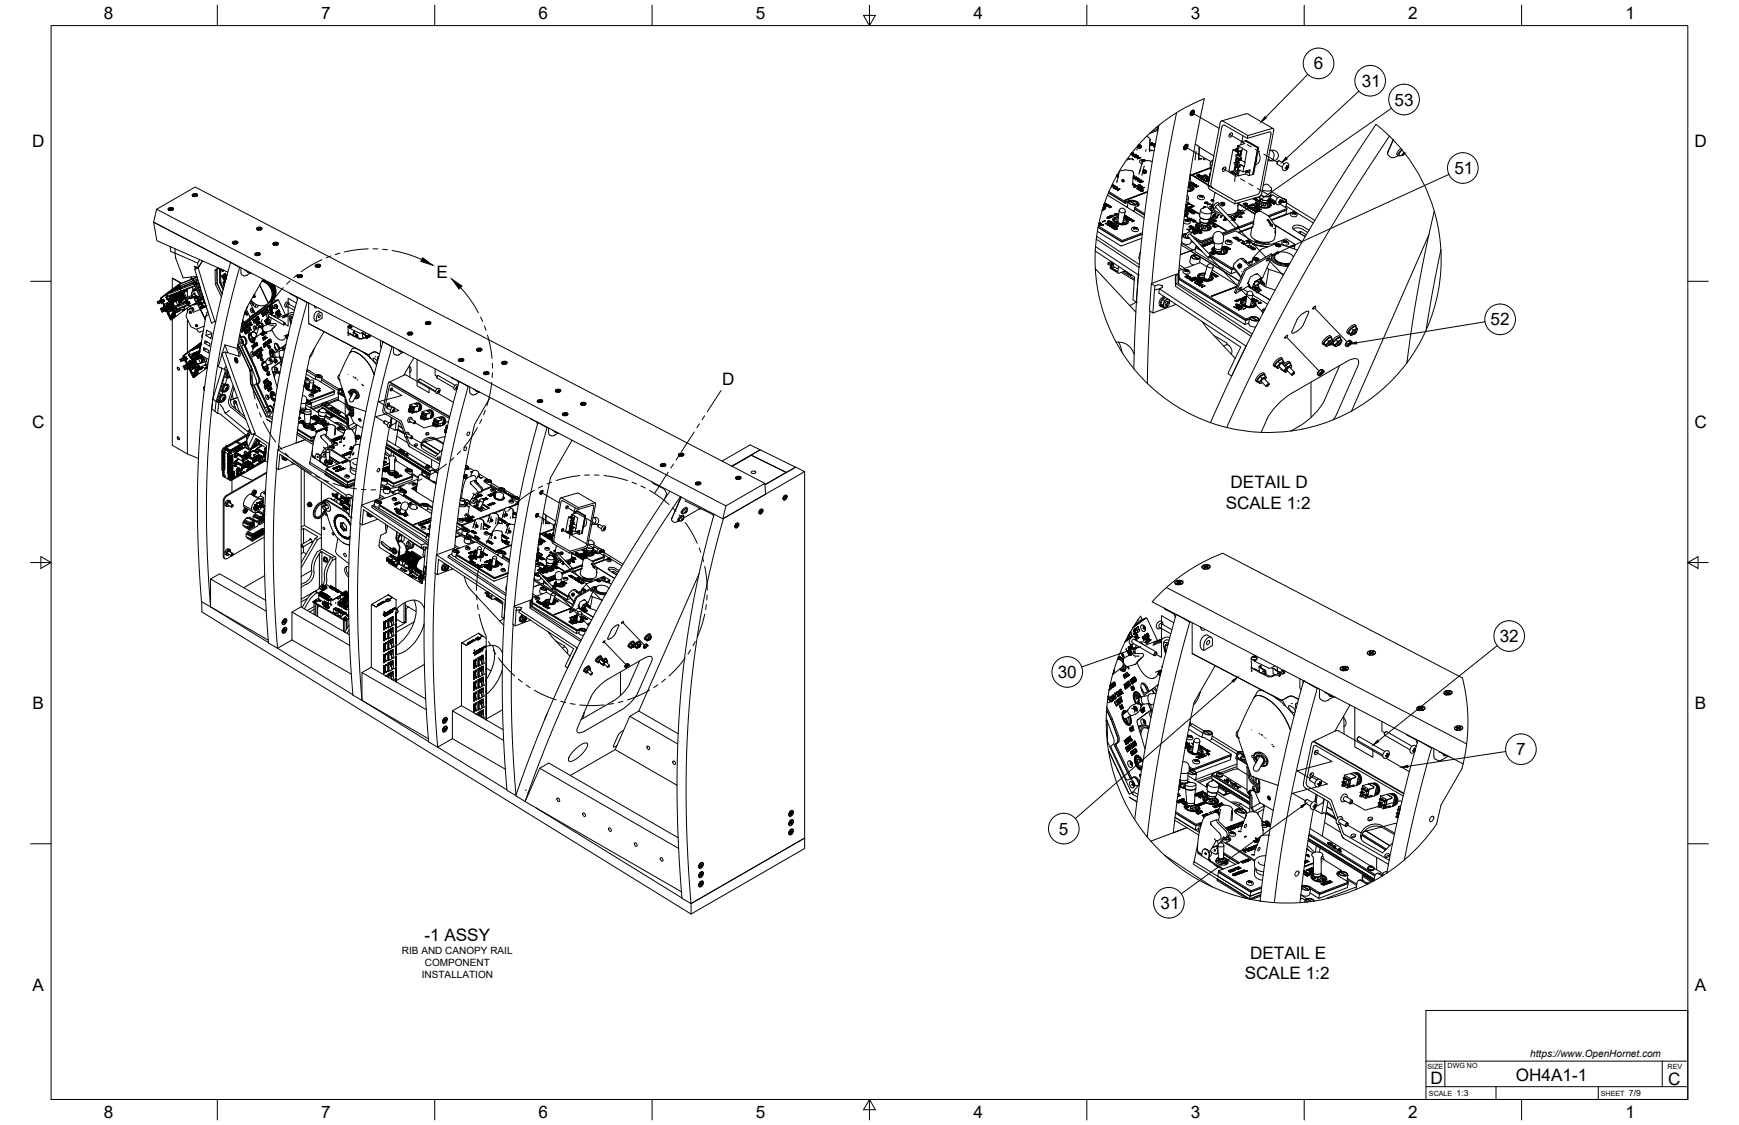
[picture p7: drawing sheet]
<svg xmlns="http://www.w3.org/2000/svg" width="864mm" height="559mm" viewBox="0 0 864 559" stroke-linecap="round" stroke-linejoin="round" font-family="sans-serif">
<defs><g id="words">
<g font-size="8.5">
<text x="52" y="9">8</text>
<text x="160" y="9">7</text>
<text x="267" y="9">6</text>
<text x="375" y="9">5</text>
<text x="483" y="9">4</text>
<text x="591" y="9">3</text>
<text x="699" y="9">2</text>
<text x="807" y="9">1</text>
<text x="652" y="35">6</text>
<text x="676" y="43">31</text>
<text x="693" y="52">53</text>
<text x="16" y="73">D</text>
<text x="841" y="73">D</text>
<text x="722" y="86">51</text>
<text x="217" y="138">E</text>
<text x="740" y="162">52</text>
<text x="359" y="191">D</text>
<text x="16" y="213">C</text>
<text x="841" y="213">C</text>
<text x="611" y="242">DETAIL D</text>
<text x="609" y="253">SCALE 1:2</text>
<text x="745" y="319">32</text>
<text x="525" y="337">30</text>
<text x="16" y="352">B</text>
<text x="842" y="352">B</text>
<text x="753" y="375">7</text>
<text x="526" y="415">5</text>
<text x="576" y="451">31</text>
<text x="211" y="467">-1 ASSY</text>
<text x="621" y="476">DETAIL E</text>
<text x="618" y="486">SCALE 1:2</text>
<text x="16" y="492">A</text>
<text x="842" y="492">A</text>
<text x="710" y="538">D</text>
<text x="753" y="537">OH4A1-1</text>
<text x="828" y="539">C</text>
<text x="52" y="555">8</text>
<text x="160" y="555">7</text>
<text x="267" y="555">6</text>
<text x="375" y="555">5</text>
<text x="483" y="556">4</text>
<text x="591" y="555">3</text>
<text x="699" y="556">2</text>
<text x="807" y="556">1</text>
</g>
<g font-size="5">
<text x="200" y="474">RIB AND CANOPY RAIL</text>
<text x="211" y="480">COMPONENT</text>
<text x="210" y="486">INSTALLATION</text>
<text x="760" y="525">https://www.OpenHornet.com</text>
</g>
<g font-size="4.3">
<text x="723" y="544">1:3</text>
<text x="809" y="544">7/9</text>
</g>
<g font-size="3.5">
<text x="709" y="531">SIZE</text>
<text x="719" y="530">DWG NO</text>
<text x="828" y="531">REV</text>
<text x="710" y="544">SCALE</text>
<text x="795" y="544">SHEET</text>
</g>
</g></defs>
<!-- layer: Visible -->
<g fill="none" stroke="#000" stroke-width=".5">
<path d="M584 56l-8 6M584 56l-7 43-5 42M584 56l14-7-8 43-5 42M591 57h1M591 57h.1M591 56v1M591 56l1 1M592 56h-1M592 56h1M592 55v1M592 55l-1 2M592 55a1.3 1.3 0 0 1 1 1 1.3 1.3 0 0 1-2 1z"/>
<path d="M592 55l1 1M592 55h.1M592 57h.1M592 55h1M592 55l1 1-1 1M593 56l-1 1M593 55h.1M593 55v1M593 56h.1M560 80v-1l-5 8M560 79h1h-1M560 79h1"/>
<path d="M560 79h.1M562 77h.1M562 77l-2 2M562 76v1M562 76v1h-1M562 76h.1M562 79h1zM562 79h.1M562 76h1zM562 76h1M562 77h2h1M562 79h1"/>
<path d="M562 77h3l-2 1zM563 77h.1M563 76h-1M563 77h1h-1M563 76h.1M563 79h.1M563 78l2-1zM563 78h.1M564 78h1h-1h1v1l2-1-2 1v-1zM564 78h.1M564 77h-1M564 78h1"/>
<path d="M565 77l-2 1M565 77h.1M565 79h.1M565 73v2M565 72l1 2 1-1-1-1h-1a.7 .7 0 0 0 1 1 .7 .7 0 0 0 1 0M565 78v1M565 72l1 1h1M565 78h.1M565 78h-1M566 72v1M566 73h.1M566 72h.1"/>
<path d="M566 72h-1l1 1h1v-1M566 73h1M566 78h.1M566 78l-1 1M566 72l1 1M566 78h1M567 73h-1M567 79l-1 2h1h1M567 79l2 1M567 79h.1M567 79h1M567 80h.1"/>
<path d="M567 79v1M568 79h.1M568 80h-1M568 80h.1M568 79v1M569 80h3M569 80h-1M569 74v1M569 68l-7 8M569 68l2 1v6M571 70v5h1M571 66l-2 2"/>
<path d="M572 72h-1M572 71h-1h1l1 1M572 71h.1M572 71l1 1M573 75h.1M573 72h-1h-1M573 71v1M574 73h-1M574 72h-2M574 63h1l-1 1M574 63l1 1-3 1M574 63l-3 3 4-1"/>
<path d="M575 63h.1M575 65h.1M575 64v1M576 62l-5 27-4 30-3 33-1 31M576 62l-1 1M588 74h.1M588 74h1M588 73v1M588 73l1 1M588 73h.1M588 72l1 1M588 72v1"/>
<path d="M588 72v2M588 72h1a1.3 1.3 0 0 1 1 1 1.3 1.3 0 0 1-2 1zM589 74h-1M589 72l1 1M589 72h.1M589 74h.1M589 72h-1M589 73h.1M590 72h.1M590 73h-1M590 73l-1 1M593 79h.1"/>
<path d="M594 72l2 2-1 6M594 75l-1 4M595 74v5M595 73l8 4M597 79h-2M598 79h.1M602 80a1.4 1.4 0 0 0-1 1 1.4 1.4 0 0 0 1 1M607 60l12-3 13 7M607 62h1l11 7 11-3h1l-5 29-1 1-12 4-13-8 2 1-1-2zM611 66l-1 1M611 66a.9 .9 0 0 1 1 1 1.1 1.1 0 0 1-2 1zM614 75h1"/>
<path d="M614 74l-1 1M614 79v1v1M614 77h.1M614 77v1l2 1v-1M614 77l2 1M614 74l1 1zM614 75l-2-1-2 10 2 2h1M614 78v3a1 1 0 0 1 0-2 1 1 0 0 1 1 0M614 75h.1M614 78h.1M615 76v1M615 72v1v1"/>
<path d="M615 72l-1 2h-2M615 79h-1M615 75l-1 1M615 77h1M615 75a1 1 0 0 0 0 2 1 1 0 0 0 1-1M615 75h.1M615 79h1l-1 1M615 80a1.2 1.2 0 0 0-1 2M615 79h.1M615 73l2 1M615 80a1.1 1.1 0 0 0-1 1 1.1 1.1 0 0 0 1 1M615 80a.7 .7 0 0 0-1-1 .7 .7 0 0 0 0 1"/>
<path d="M615 73v1h-1a1 1 0 0 0 0 1 1 1 0 0 0 2 0M616 75a.7 .7 0 0 1 0 1 .7 .7 0 0 1-1 0v-1M616 77h.1M616 77l1-3 2 1-1 6-4-3M616 79h.1M616 80h-1M616 76h.1M616 78v1M617 70l1 1-3 1M617 75h-1h1l-1 1M617 70l-1 2M617 67v3"/>
<path d="M618 70h1l6 4M618 70h-1M618 70l7 4-3 13M619 69l1-2 12-3h1l-7 33-13 4-12-7-1-2M620 67l-13-7h-1l-6 32M624 79v2M625 75l1 2a4 4 0 0 1-3 5M625 74l-2 12-1 1M630 80a2.5 2.5 0 0 0 3-2 2.5 2.5 0 0 0-2-3 2.9 2.9 0 0 1 4 2 2.9 2.9 0 0 1-4 3M630 79h.1M635 80l-1 1M635 80l3 1"/>
<path d="M635 80l-1 1 3 2M689 75v1M690 68l-7-6-20 31-18 30-16 29-15 29-13 29M690 68l-21 32-23 39-18 35-19 38M690 68l2 1M692 69l-3 8 2 1 3-1a2.5 2.5 0 0 1 2-3M692 69l4 5M696 74h.1M696 74l-1 1a1.2 1.2 0 0 0-1 1 1.2 1.2 0 0 0 1 1M696 74v1M696 75l1 1M696 75l-1 2h1l2-1"/>
<path d="M697 77h.1M697 76l-1 1h1M697 76h.1M697 76v1M697 76h1M698 76h-1M698 76h.1M698 76a86 86 0 0 1 14 29M96 97a1.2 1.2 0 0 1 1-1 1.2 1.2 0 0 1 1 1 1.4 1.4 0 0 1-2 0zM96 97v-1a1.1 1.1 0 0 1 1 0 1.1 1.1 0 0 1 1 1 1.3 1.3 0 0 1-2 0zM96 98h.1M96 97h.1"/>
<path d="M96 97h1M97 97h.1M97 97h-1M98 98h.1M98 97v1M550 97l18 11M550 97l-2 4M550 96l9 5 1-1M550 96v1M551 95l8 5a4 4 0 0 1 7 2h-1M552 92h.1M552 92l-2 4"/>
<path d="M552 92v1M553 92h.1M553 92h1l-2 1zM553 92h1M553 92h-1M553 93h1h1M553 93h1h1l-1 1zM553 93h1M553 93h.1M554 92h.1M554 94h2l-1 1 1-1zM554 93h.1"/>
<path d="M554 87h.1M554 87l-2 5M554 87h1M555 87h-1M555 93h-2M555 93l-1 1M555 93h.1M555 90v1M555 87h.1M555 88v-1v1M555 95h.1M555 88h.1"/>
<path d="M556 94l-1 1M556 94h-2M556 94h.1M557 90h1M557 89v1M557 89l1 1M558 89l-1 1M558 89v1M558 89h.1M558 89a.6 .6 0 0 1 0 1 .6 .6 0 0 1-1 0M558 89h-1M558 90h.1"/>
<path d="M561 100h1M561 100l3 2M561 100a1.7 1.7 0 0 1 2 0 1.7 1.7 0 0 1 1 2M562 100h-2v3M562 85l-3-1-3 1-1 5M562 85h.1M562 92h2M562 85l1 1M563 88h.1M563 88v-1v1h1l-1 1M563 93h2M563 92l2 1h-2z"/>
<path d="M563 86l-1 6M563 86h.1M563 93h.1M563 89l2-1v1h1l-1 1 1-1h-2h1zM563 89h.1M563 87v1M563 87h.1M563 92h.1M564 88h.1M564 100l1 1v1M564 89h.1M564 88h-1"/>
<path d="M564 93h-1M565 94h-1M565 92h1v1zM565 92h.1M565 89h-1M565 90h.1M565 93h1l-1 1 1-1zM565 92h1M565 93h.1M565 93h1M565 94h2M565 94h2h-1z"/>
<path d="M565 89h-2M565 89h.1M565 94h.1M566 90h1h1l-2 1zM566 92h.1M566 89l-1 1M566 93l-1 1M566 93l1-1zM566 90h.1M566 86v1M566 90h1M566 93h1h1l-1 1v-1z"/>
<path d="M566 93h.1M566 85v1M566 89h-1M566 95h2h-1zM566 95h.1M566 94h.1M566 95h1M566 84h.1M567 94h-2M567 93h.1M567 90h.1M567 94h.1"/>
<path d="M567 90h-1M567 82h.1M567 92h.1M567 92l-1 1M567 94h1M567 93v1M567 93h-1M567 85v2M568 90h.1M568 95h-1M568 95h.1M568 94v1"/>
<path d="M568 84v2h1M568 90h-1M568 85h.1M568 93h-1M568 93h.1M568 80l-1 1-1 5M568 84a1 1 0 0 0 0 2 .8 .8 0 0 0 1-1M568 85l1 1M568 82v2M568 84v1M568 84l1 1M568 85h1"/>
<path d="M568 84v1v1h1v-1M569 85h-1M569 85h.1M569 85v1M570 95l-11 4 11-4M590 97v1l-1 1M590 93h.1M590 92l1 1M590 92h.1M590 92v1M590 98v3M591 92a1.5 1.5 0 0 1 1 2 1.5 1.5 0 0 1-2 1"/>
<path d="M591 90v1M591 92a1.6 1.6 0 0 1 2 1 1.6 1.6 0 0 1-2 2h-1h2l1-1M591 91l1-1v1h1h-2M591 91l-1 1M591 93v1M591 93h.1M591 93h-1M591 93l1 1M591 86v2M591 87v3l-1 1M591 87h1l8 5M591 91h.1"/>
<path d="M592 91h-1M592 94h-1h1M592 90l-1 1h1h-1M592 87l8 5M592 87h.1M593 94h.1M593 91h.1M593 91h-1M593 91l1 1h-2zM593 91l-1 1M593 94l-1-1-1-1a1.7 1.7 0 0 1 2 1 1.7 1.7 0 0 1-1 2h-2M593 92h1h-1h2l-1 1v-1z"/>
<path d="M593 91l1 1M593 92h.1M593 92h-1M593 92h1M594 92h.1M594 93h.1M594 92v1M594 92h-1M594 87h2h1l-2 1zM594 87h.1M594 87h1M595 87h1"/>
<path d="M595 97h2l1 1v1h-1h-1l-1-1zM595 92l-1 1M595 92h.1M595 92v1M595 87h.1M595 88h1h1h-1h2l-1-1 1 1-2 1zM595 88l1 1M595 88h.1M595 87h-1M596 87h1M596 87h.1M596 97h.1"/>
<path d="M596 97v1M596 88h2M596 97h1M596 98h.1M596 98h1M597 89h2h-1v1zM597 89h.1M597 97h.1M597 87l1 1M597 87h.1M597 98h.1M597 88h-1"/>
<path d="M597 88h.1M597 97v1M597 87h2l-1 1zM598 89v1M598 88h.1M598 87h.1M598 87h-1M598 87v1M598 87h1M598 90h.1M598 90h1M599 90h.1"/>
<path d="M599 89h-2M599 88h1h1l-2 1zM599 89h.1M599 88h.1M599 87h-1M599 88h1M599 89l1 1M599 90h1M600 89h1zM600 89h.1M600 89h1M600 88h-1"/>
<path d="M600 88h.1M600 90h.1M600 91h.1M600 90l-1-1 1 1M600 90l-1-1v1h-1h2M601 88h-1M601 87v-1v1M601 88h.1M601 87h.1M601 84h.1M601 81v3M601 83l-10 4"/>
<path d="M601 84l-9 3M601 86v1M602 99h.1M602 100h.1M602 99l-1 1M602 99l1 1M603 100h.1M603 99h-1M603 99h-2l2 1M603 96l-1 6M604 96h-1M607 84h.1"/>
<path d="M608 83l-1 1M608 83a.9 .9 0 0 1 1 1 1.1 1.1 0 0 1-2 1zM612 85a1 1 0 0 0 0 1 1 1 0 0 0 1 0M612 85l1 1zM612 86h1M613 86h.1M613 85l2 1M613 81h.1M613 81l3 2M613 81h1h-1M613 82v3M613 100v1"/>
<path d="M613 86l1 1M613 82v1M614 82h-1M614 87l-1 3M614 82l1 1-1 4h1l1-3 1 1 1-2M614 83h.1M615 81h.1M615 86h-2M615 81h-1M615 84a1 1 0 0 0-1-1 1 1 0 0 0-1 0v2h-1M615 84v2h-2M615 84h.1"/>
<path d="M615 82h1M616 83h.1M616 82v1M616 82h.1M616 82h-1M617 85l4-1-1 3-1-1-4 1M618 83l-2-1 2 1M618 81v2M619 85v1M619 85h.1M619 85v1v-1M620 85h-1"/>
<path d="M620 85v1l-1-1M622 87h-2M622 99l1-1zM623 99h1h1l-2 1 1-1zM623 99h.1M623 98h.1M623 98l-1 1M624 99h-1M625 99h.1M625 99h-1M626 98h-1M626 98a2.8 2.8 0 0 0 4 1"/>
<path d="M626 98l2 2 2-1M626 97v1M626 99a1.8 1.8 0 0 0-3 2 1.8 1.8 0 0 0 3 2 3 3 0 0 0 5-1l-2-2M626 99l1 1 2 1M626 99l-2 1v1M626 100a1.4 1.4 0 0 0-2 1 1.4 1.4 0 0 0 2 2 2.8 2.8 0 0 0 4-2l-1-1M626 100a1.6 1.6 0 0 0-2 1 1.6 1.6 0 0 0 2 2 4 4 0 0 0 5-1l-2-2M626 100v1M626 99h.1M627 92l2-1 2 2a1.3 1.3 0 0 1 0 2 1.3 1.3 0 0 1-2 0l-2-1M630 100h-1M630 99l-1 1"/>
<path d="M630 100l1-1v1h1h-1zM630 99h.1M630 100h.1M630 98v1M630 100h1M630 99h1M630 97h.1M631 99h-1M631 100h.1M631 99h.1M631 100h1M631 95l5 3"/>
<path d="M631 94v3a4 4 0 0 1-5 0l2 1 2-1M632 100h.1M632 97l-1 1M632 100h1M635 98l-3-1h-1v2l3 1M636 98h.1M636 100h.1M636 100v-1v1M636 100h1M637 100h-1M637 100v-1l-1-1-2 1v2l1 1 1-1M637 100l-1 1"/>
<path d="M637 98v1a1.1 1.1 0 0 1 1 0 1.1 1.1 0 0 1 0 1M637 100h1M637 99l1 1M638 82l1-1 1 1v2l-2 1-1-1zM638 99l1 1v2M639 83v1M639 83l-1 1h1M639 83h.1M639 84h.1M639 100l-2-2a1.2 1.2 0 0 1 1 1 1.2 1.2 0 0 1 0 1h-2h2M639 83v-1v1M639 83h1"/>
<path d="M640 83h-1M640 83h.1M640 82v1M76 110l2 10 6 2M76 110l39 20M76 110l283 148M78 104l19-11 283 147-20 11zM78 104l-2 6M84 104a1.2 1.2 0 0 1 1-1 1.2 1.2 0 0 1 1 1 1.4 1.4 0 0 1-2 0zM84 104v-1a1.1 1.1 0 0 1 1 0 1.1 1.1 0 0 1 1 1 1.3 1.3 0 0 1-2 0zM84 104v1M84 105h.1"/>
<path d="M84 104h.1M84 103v1M84 104h1M85 104h.1M85 103l-1 1M85 104h-1M85 103v1M86 104h.1M86 104l-1 1M127 113a1.2 1.2 0 0 1 2 0 1.2 1.2 0 0 1 1 1 1.6 1.6 0 0 1-3-1zM128 113a1.1 1.1 0 0 1 1 0 1.1 1.1 0 0 1 1 1 1.3 1.3 0 0 1-2-1zM128 114h.1"/>
<path d="M128 113h.1M128 113v1M128 113l1 1M129 114h.1M129 113v1M129 114h-1M129 113v1v-1M129 113h-1M129 113h.1M544 119l22 14v-1M544 119v3M545 117l21 14"/>
<path d="M545 117l-1 2M545 115l11 7M545 115v2M545 113l12 7 10-4M545 112l13 7M545 112v3M546 111l-1 1M546 111h.1M547 111h-1M547 111h.1M547 111l1 1h-2zM547 111l-1 1"/>
<path d="M547 111l1 1M547 112v-1l-1 1M547 112h-1M547 105l-1 6M547 110h2zM547 104h.1M547 104v1M547 110h.1M547 104h1M548 104h.1M548 104h-1M548 112h.1"/>
<path d="M548 103v1M548 102v1M548 102v2h-1M548 102l1 1-2 1M548 102h.1M548 102l1 1M548 102a1.4 1.4 0 0 1 1 2 1.4 1.4 0 0 1-2 1M548 101h1zM548 101h.1M548 101v1M548 101h2l-1 1v-1l-1 1M549 101h.1"/>
<path d="M549 103h.1M549 103l-2 1M549 101h-1M549 110h.1M549 110h-2M549 111h1h-1h1v1l1-1-1 1v-1zM549 111h.1M549 102h2M549 102h2zM549 111h1M549 101v1M550 102h.1"/>
<path d="M550 101h.1M550 101h-1M550 108h.1M550 112h.1M550 110h1h1h-1zM550 111v1M550 108h1h-1M550 110h.1M550 110h1M550 112l2-1-1 1h2l-2 1v-1zM550 108h1M550 108h1h-1z"/>
<path d="M550 111h.1M550 111h-1M551 102h-1M551 102h.1M551 107h1v1v-1zM551 108h.1M551 110h.1M551 111h1v-1l1 1h-2zM551 111h1M551 112h1M551 111h.1M551 110h-1"/>
<path d="M551 102l1 1h-1h1zM551 111l-1 1M551 113h.1M551 102l1 1M551 112v1M552 110h.1M552 110h-1M552 112h.1M552 103h-1M552 112h-2M552 110l1 1M552 111h.1"/>
<path d="M552 113l1-1 1 1M552 107v1M552 107l-1 1M552 111h2l-2 1zM552 103h.1M552 113l1-1 1 1h-1zM552 111h1M552 107h2l-1 1zM552 113h.1M552 107h1M552 107h.1M552 111v1"/>
<path d="M552 108h.1M552 108h-1M553 112h.1M553 112h-1M553 111h.1M553 107h.1M553 112h2h-2zM553 111h-1M553 109h.1M553 109a4 4 0 0 0 7 1M553 112h1M553 114h1v-1l1 1h-1z"/>
<path d="M553 113v1M553 113l2 1M553 113h-1M553 113h.1M554 111h.1M554 111h-1M554 113h.1M554 107h.1M554 107h-1M554 112h1l-1 1 1-1zM554 106l1 1h-1zM554 112h.1"/>
<path d="M554 112h1M554 112h-1M554 106v1M554 106h.1M554 106h1M554 113h1M554 110h.1M555 106h.1M555 106h-1M555 114h.1M555 110h-1M555 113v1"/>
<path d="M555 107h-1M555 112l-1 1M555 112h.1M555 110l1 1h2M555 110v1M555 110l-1 1M555 106v1M555 109l-2 1M555 111h1M555 111h.1M555 108a1.4 1.4 0 0 0-2 1 1.4 1.4 0 0 0 2 2 3 3 0 0 0 5-1l-2-1M555 108a1.8 1.8 0 0 0-2 0 1.8 1.8 0 0 0 0 2l2 1a4 4 0 0 0 5-1l-2-2 2 1v1"/>
<path d="M556 105l-1 5M556 105l1 1 2-1M556 105a1.5 1.5 0 0 1 2-2 1.5 1.5 0 0 1 1 2M557 111h.1M558 111h-1M558 111h.1M558 109l1 2M558 110l1 1-1-1 1 1M558 108a1.7 1.7 0 0 1 2 2 1.7 1.7 0 0 1-2 1h-1a2.9 2.9 0 0 1-4-2l2-1h-2v1M558 108h2l-1-1 1 1h-2h1M558 111h1M559 107l1 1"/>
<path d="M559 107h.1M559 111h.1M559 105l-1 6M559 107h-1M559 108h2l-1 1 1-1zM559 108h.1M559 109h.1M560 108h.1M560 102l-1 1M560 102h.1M560 109h.1M560 108h-1"/>
<path d="M561 100a2.7 2.7 0 0 1 4 1M561 109h1M561 108l-1 1M561 109h1zM561 100a1.8 1.8 0 0 1 3 0 1.8 1.8 0 0 1 0 2 2.4 2.4 0 0 1-3-2zM561 100l3 2a2.2 2.2 0 0 1-3-2zM561 101h.1M561 109h.1M561 108h-1M562 109h.1M562 109h-1M562 109l1 1h-1h1z"/>
<path d="M562 109h1M563 109h.1M563 109v1M563 113h2M563 113l-1 1 1 1h2v-2M563 113h.1M563 110h-1M563 113h1M563 113v1M563 105h.1M563 104l5 3M563 104v1"/>
<path d="M564 113h.1M564 114h-1M564 114h.1M564 103l-1 1M564 102h.1M564 113v1M564 113l1 1h-1M565 102l-1 1 4 3M565 101l1 1M567 118l-10 4M567 116l-10 3M587 120v1"/>
<path d="M587 116h.1M588 118h.1M588 109h2l1 1-1 1h-2M588 106l1 1-1-1M588 116v1M588 116l1 1M588 106l1 1M588 105a1.1 1.1 0 0 1 1 1 1.1 1.1 0 0 1-1 1M589 105a1.4 1.4 0 0 1 1 1 1.4 1.4 0 0 1-2 1l2-1M589 104h.1M589 104h1h-1M589 103v1"/>
<path d="M589 117h-1a1.7 1.7 0 0 0 1 1 1.7 1.7 0 0 0 2 0M589 109h.1M589 116l-2 1v1M589 110h.1M589 102v1M589 102l7 4M589 109v1M589 102l7 5M589 116h-1M589 116v2h1M589 116h.1M589 116l-2 1"/>
<path d="M589 116a1.1 1.1 0 0 0-2 1 1.1 1.1 0 0 0 2 1h2M589 107l1 1h-2M589 107h.1M589 107l1 1M589 116h-2M589 104h2h-1h2l-2 1v-1zM589 114h3l-1 1v-1zM589 103h.1M589 114h.1M589 114h1M589 109h1M590 110h.1"/>
<path d="M590 114h.1M590 101v1M590 106h.1M590 101h.1M590 116h-1M590 108l2 1h-1zM590 108h.1M590 101h1h-1h1M590 108l1 1M590 104h.1M590 101l-1 1M590 102h.1"/>
<path d="M590 116h.1M590 118h1M590 109v1M590 106l-1-2a1.5 1.5 0 0 1 1 2 1.5 1.5 0 0 1-1 1M590 109h.1M590 102h-1M590 105h.1M590 104h-1M590 104v1M590 104h1M590 113l2-1v1h-1zM590 108h1"/>
<path d="M591 101h.1M591 108h.1M591 104h.1M591 112h.1M591 108v1M591 114h-1M591 113h.1M591 118h.1M591 113h1M591 105h1M591 115l1 1h-1M591 105h1l-1 1z"/>
<path d="M591 115l-1 1M591 109h2l-1 1zM591 109h.1M591 105h.1M591 109h1M591 103l2-1zM591 102h2l-2 1 1-1zM591 104l-1 1M591 102h.1M591 113h2l-1 1zM591 112l-1 1M592 102h.1"/>
<path d="M592 113h.1M592 113h-1M592 114h-2M592 109h.1M592 102h1M592 120l1 1M592 112h-1M592 119l-1 2h-1h-2l-1-1M592 109h1M592 117l5 3 5-2M592 115h.1M592 108l-1 1"/>
<path d="M592 106h1zM592 106h.1M592 105h.1M592 113l1 1-2-1M592 106h1M592 105h-1M592 102l-1 1M592 110h2M592 110h2h-1zM592 114l1 1h-1h1zM592 114l1 1M592 114h.1"/>
<path d="M592 114l2-1-1 1h2h-2h1zM592 110h1M592 110h.1M592 116l2-1v1h1h-2zM592 113h1M593 110h.1M593 116h.1M593 105v1M593 105h.1M593 116h1M593 102l-2 1M593 109h.1"/>
<path d="M593 102h.1M593 102v1M593 115h-1M593 113h.1M593 114h1M593 106h.1M593 114h.1M593 109v1M594 116h.1M594 110h-2M594 110h-1M594 115l-2 1"/>
<path d="M594 115h.1M594 110h.1M594 114h-1M594 113h.1M594 113l-1 1M594 115h2h-2zM594 111h1M594 114v1M594 114l1 1M594 112a5 5 0 0 0 7 1M594 112h.1M594 115h1"/>
<path d="M595 116h.1M595 113h.1M595 114l1 1M595 114h-1M595 111a1.6 1.6 0 0 0-1 2 1.6 1.6 0 0 0 2 1l1 1a3 3 0 0 0 4-2l-1-2 1 1v1M595 111l-1 1M595 115h1zM595 111h.1M595 116h-1M595 115h-1M595 111h-1h1M595 115l1 1v-1l1 1h-1z"/>
<path d="M595 115h.1M595 115h2M596 115h.1M596 112l-1 1M596 112h1v1M596 112v1M596 112l-2 1M596 113v1M596 110l2 1h2M596 115h-1M596 108l2 1h3l-1 1M596 111h-1"/>
<path d="M596 111a1.4 1.4 0 0 0-2 2 1.4 1.4 0 0 0 2 1 2.8 2.8 0 0 0 5-1l-2-1M596 111a1.6 1.6 0 0 0-2 1 1.6 1.6 0 0 0 2 2 4 4 0 0 0 5-1l-1-1M596 111v1M596 110a2 2 0 0 0 3 2M596 104v3a4 4 0 0 0 5 1M596 108v1a2.8 2.8 0 0 0 4 1M596 115h1M597 112l-1 1M597 113l-1 1M597 115v1M597 113l1 1M597 103h1"/>
<path d="M597 103h.1M598 103h-1M598 103h.1M598 113h-1M598 112h.1M598 112v1v1M598 103h1h-1zM598 112l1 1M598 101h1M598 101h1v-1l1 1zM598 101h.1M598 103h1"/>
<path d="M599 103h.1M599 101h.1M599 101h1M599 103h1M599 103l-3 1a2.4 2.4 0 0 0 4 2l2-1-2-2M599 113l-1 1M599 100l1 1M599 101h1zM599 112h.1M599 112v1v-1M599 112v1M600 102l1-1z"/>
<path d="M600 112l1 2M600 102h.1M600 113v1M600 113v1zM600 101h.1M600 114h.1M600 100v1M600 111l-1 1M600 111h.1M600 111l1-1-1 1M600 110v1M600 104h2"/>
<path d="M600 109l9 6-9-6M600 110h.1M601 103h.1M601 103h1zM601 110h-1M601 103h1M601 101h.1M601 101l-1 1M601 110h.1M601 110l-1 1M601 109h1h1l-1 1v-1zM601 109h.1"/>
<path d="M601 113h.1M601 111h1h-2zM601 111h.1M601 111h-1M601 111h1h-1M601 108h.1M601 110v1M601 108h1l-1 1M601 108h1M601 111h1M601 102h1M601 102h.1"/>
<path d="M602 120h.1M602 106h.1M602 106h1zM602 111h-1M602 105l-1 3M602 109h1M602 109h.1M602 111h.1M602 108h.1M602 108h2M602 112h.1M602 107l2 1h-1z"/>
<path d="M602 105h-1h1M602 104v1M602 102a5 5 0 0 0 5 4M602 105h.1M602 101v1M602 118l-6 2-3-1M602 110h2h-1zM602 110h.1M602 119l-6 2M602 110h1M602 109h-1M602 107h.1"/>
<path d="M602 111l1 1h-1h1zM602 111h1M603 107l1-1zM603 111h.1M603 110h.1M603 104a5 5 0 0 0 5 3M603 112l1 1h-1zM603 111v1M603 112l1 1M603 112h.1M603 113h.1M603 106h-1"/>
<path d="M603 102h.1M603 102v1h1M603 113h1M603 107h.1M603 112h-1M603 108h-1l1-1v1M603 109h1M603 109h.1M603 116a2.6 2.6 0 0 1 3-1 2.6 2.6 0 0 1 2 3v2a3 3 0 0 1-3 1 3 3 0 0 1-3-1v-3zM603 108h2zM603 108h.1M603 107l-1 1"/>
<path d="M604 107h.1M604 101l-1 1M604 106l-1 1M604 106h.1M604 113h-1M604 110h-1M604 109v1M604 101h1v1M604 101h.1M604 107h1zM605 108h-2M605 108h.1"/>
<path d="M605 102l10 10-1 1v1M605 102l-1 1 10 11M605 107h.1M605 107h-1M606 107v1zM606 107h1M606 107v1M607 101a1.1 1.1 0 0 0 0 1 1.1 1.1 0 0 0 1 0M607 101h.1M607 101l1 1M607 101h1M608 117l6-2 8 5"/>
<path d="M608 109h1h-1zM608 109h.1M608 101h.1M608 101a.8 .8 0 0 1 0 1 .8 .8 0 0 1-1 0 1 1 0 0 1 0-2v2h1M608 101v1M608 109h1M608 108h.1M608 108v1M609 109h.1M609 120h2l1 1h-1h-2h-1zM609 109h-1M610 119v1"/>
<path d="M610 119h.1M610 120h.1M610 120h-1h1M610 119h1M610 120h1M611 119h.1M611 120h.1M611 119v1M611 108h1zM611 108h1M612 109h1h1h-2M612 109h1"/>
<path d="M612 109h.1M612 109h2M612 118h2h1l-1 1 1-1-2 1 1-1zM612 118h.1M613 107l1 1zM613 107l1 1M613 119h.1M613 109h.1M614 107h1zM614 107h1M614 113l-7 3M614 106l-2 1h-2"/>
<path d="M614 118l-1 1M614 118h.1M614 119h.1M614 106h2M614 118h-2M614 106h2zM614 105l2 1zM614 105l2 1M615 119h1M615 118l-1 1M615 113l-1 1zM615 119h1l-1 1z"/>
<path d="M615 104l1 1h-1M615 104l1 1M615 104a5 5 0 0 1-5 3M615 102h.1M615 119h.1M615 101v1M615 102v2M615 101l8 5M615 118h-1M615 108h.1M616 108h.1M616 107l1 1h-2h2z"/>
<path d="M616 107h.1M616 119h.1M616 105l1-1zM616 107v1M616 106h2l-1-1 1 1zM616 119h-1M616 106h2M616 106h.1M616 108h1M616 106h1M617 108h-2M617 108h.1"/>
<path d="M617 106h.1M617 120h1l-2 1 2-1zM617 120h.1M617 104l-1 1M617 104h.1M617 105h.1M617 120h1M617 105v1M617 105l1 1M617 101h2M617 101h2l-1 1zM618 106h.1"/>
<path d="M618 101h.1M619 102h2l-2 1h1zM619 102h.1M619 120l1-1v1h1h-2h1zM619 120h.1M619 101h.1M619 101l-1 1M619 103h1M620 120h-1M620 119h.1M620 119l-1 1M620 103h3l-2 1z"/>
<path d="M620 103h2M620 103h.1M620 103h1M621 120h.1M621 120h-1M621 102h.1M621 102h-2M621 103h1M621 102h2M621 102h2h-1zM621 104h3l-2 1 1-1zM621 104h.1"/>
<path d="M621 102h1M622 103h-1M622 102h.1M622 119a15 15 0 0 0 11 2l6-2 4 2-3 2M622 113l-7 3M622 113l-7 2M622 113h.1M622 103h.1M622 111h.1M623 103h.1M623 111l-16 5M623 104h-1"/>
<path d="M623 110l-8 3M623 102h-1M623 105l1-1v1h1h-1zM623 119l1 2M623 119h.1M623 105h.1M623 102l1 1h-1l1-1zM623 102h.1M623 104h.1M623 104h-2M623 106l-2 10M623 105h1"/>
<path d="M623 102l1 1M623 103h2M623 103h2l-1 1zM623 104h1M624 103h.1M624 119v1M624 101a5 5 0 0 0 7 1M624 101h.1M624 102l-1 1M624 119l2 2M624 105h.1M624 104l-1 1"/>
<path d="M624 104h.1M624 104l2-1-1 1h1h-1h1zM624 101h1l-1 1M625 103h.1M625 103h-1M625 103l-1 1M625 105h.1M625 104h1M625 104h.1M625 105h-1M625 101v1M626 101l1-1v2"/>
<path d="M626 104h-1M626 101h.1M626 101h-2M626 101l-1 1M626 103h.1M626 103l-2 1M626 105l-3 1M626 105l4 2M626 104h.1M627 102l-1 1M627 102h1M627 102h.1"/>
<path d="M628 101h.1M628 101l-1 1h1M628 101h1M628 101v1M629 101h.1M629 101v1zM629 101h-1M629 109h1l2 2v2l-1-1zM629 100v1M629 109h1l2 3M629 101l1 1M629 102l1 1"/>
<path d="M629 102l1 1zM629 100l2 1v1M630 107h.1M630 107l4 6-1 3M631 100h2h-1h1l-1 1zM631 100l1 1M631 102h.1M631 112h.1M632 100v1M632 112v1M632 111l-1 1M632 101h.1"/>
<path d="M632 101h1h-1h2M632 101h1M633 113h.1M633 100h-1M633 100h.1M633 101h.1M633 112l14 8M633 101h1M633 114v4a7 7 0 0 1-10 1l-2-2v-1M634 101h-2M635 100l1 1M635 100v1"/>
<path d="M635 100h.1M635 101h.1M636 101h.1M636 100h-1M636 101h-1M636 101l3 3M636 100v1M637 120h2l1 1-1 1-2-1v-1M638 120h.1M638 120v1M638 100v1M638 100h.1"/>
<path d="M638 120h1M638 106l-7 3M639 120h.1M639 102l-1 1M639 102l4 3-1 1M639 101l14 8M639 104v2M639 104l-9 3M639 104l-9 4M639 104h.1M641 106l-10 3M642 106l-1 1 1 1 2-1v-1"/>
<path d="M642 106h2M642 106l1-1 9 6M642 106h.1M642 105v1M642 114l4-1 3 2M642 106h1M643 106h.1M645 115h1v1M646 115l3 2M650 114l-3-1a4 4 0 0 0-5 0l1 1 5 4-3-2M710 117l-39 87M712 105l3 12a31 31 0 0 1-1 17l-4 17a48 48 0 0 1-10 27l-1 2 6-41z"/>
<path d="M84 122l3 2v2l-2-1zM86 138l4 3M86 138v6M87 124l26 11M95 138v1M96 139v1M96 139h.1M96 138h.1M96 138v1M96 138l-7 3v1M96 140h.1M97 134l8 26h2"/>
<path d="M97 140h-1M97 132v1v-1l1 1M97 133v1l1-1 9 27M98 138h-2v1M98 138l-9 3M98 139l-9 3M98 131l-11-5v2l4 10 7-1M98 139l-1 1 1 3M98 133l3-3-3 3M99 129l-1 2v2M108 134h-1v7M108 133l-1 1"/>
<path d="M109 133v7l2 4M109 133h.1M110 134v6l1 3M110 134l1 1h-1zM110 134v1M110 137l1 1v-1v1zM110 137h.1M110 137l1 1M111 137h.1M111 137v1M111 134h.1M111 135h.1"/>
<path d="M111 135h-1M111 138l1 1zM111 136l1 1-1 1zM111 134v1M111 136l1 1M111 138h.1M111 138l1 1M111 140h1M111 136l1 1zM111 140h.1M111 140v2v-2h1M111 136v1"/>
<path d="M111 136h.1M112 139h.1M112 137h-1M112 137h.1M112 139h-1M112 138h-1M112 136v1v-1v1zM112 136h.1M112 136v1M112 138h.1M112 138v1v-1M112 138v1"/>
<path d="M112 137v1zM112 137v1M115 130l-5 18-5 21-3 20-2 21-2 21v20v22l2 26 33 19M115 130l4 3M115 120a1.2 1.2 0 0 1 2 0 1.2 1.2 0 0 1 1 1 1.6 1.6 0 0 1-3-1zM116 120a1.1 1.1 0 0 1 1 0 1.1 1.1 0 0 1 1 1 1.3 1.3 0 0 1-2-1zM116 121h.1M116 120v1M116 120l1 1M116 120h.1M117 120v1M117 121h-1"/>
<path d="M117 120h-1M117 120h.1M117 121h.1M117 120h1M118 121h-1M118 121h.1M119 133l-5 17-4 22-3 19-3 20-1 23v22v20l2 25M120 133v4h2l2-1M121 134l4 2M122 137h.1M123 135h.1M124 135h-1h1"/>
<path d="M127 126a1.2 1.2 0 0 1 1-1 1.2 1.2 0 0 1 1 2 1.4 1.4 0 0 1-2-1zM127 126a1.1 1.1 0 0 1 1-1 1.1 1.1 0 0 1 1 2 1.3 1.3 0 0 1-2-1zM127 127h.1M127 126v1M127 126h.1M127 126h1M127 126l1 1M128 127h.1M128 126h.1M128 127h-1M128 126v1M128 126h-1"/>
<path d="M128 126h1M129 127h.1M129 126l-1 1M129 127h-1M130 140a6 6 0 0 1 5 4 6 6 0 0 1-2 6l-4-8 4 8h1M130 140a7 7 0 0 1 4 10M130 139a7 7 0 0 1 4 11M130 139a6 6 0 0 1 4 11 7 7 0 0 0-4-11zM130 139a6 6 0 0 1 4 11M131 139l-7 12a81 81 0 0 0-6 22M131 139h1M133 140a6 6 0 0 1 1 10"/>
<path d="M136 121a1.2 1.2 0 0 1 1-1 1.2 1.2 0 0 1 1 2 1.4 1.4 0 0 1-2-1zM136 121a1.1 1.1 0 0 1 1-1 1.1 1.1 0 0 1 1 2 1.3 1.3 0 0 1-2-1zM136 122h.1M136 121h.1M136 121h1M137 121h.1M137 121h-1M137 121h1M138 122h.1M138 121h.1M138 121h-1M138 122h-1"/>
<path d="M148 137a1.2 1.2 0 0 1 1-1 1.2 1.2 0 0 1 1 2 1.4 1.4 0 0 1-2-1zM148 137a1.1 1.1 0 0 1 1-1 1.1 1.1 0 0 1 1 2 1.3 1.3 0 0 1-2-1zM148 138h.1M148 137v1M148 137h.1M148 137h1M148 137l1 1M149 137h.1M149 137v1M149 137h-1M149 138h-1M149 137h1"/>
<path d="M150 138h.1M150 138h-1M157 132a1.2 1.2 0 0 1 1-1 1.2 1.2 0 0 1 1 1 1.4 1.4 0 0 1-2 0zM157 132a1.1 1.1 0 0 1 1-1 1.1 1.1 0 0 1 1 1 1.3 1.3 0 0 1-2 0zM157 133h.1M157 132h.1M157 132h1M158 132h.1M158 132h-1M158 132h1M159 133h.1M159 132l-1 1"/>
<path d="M544 133l20 22M544 125v8M544 133a86 86 0 0 0 10 37M544 122l21 15-1 13-1-1v-11l-19-13zM550 130v1l1 1M552 131l-2-1h2l-1 3 4 3 4-1M552 130h.1M553 130l-1 3 3 2M553 130h.1M553 133h-1v-3v3l3 2M553 131v1l2 1M555 132v3l-3-2"/>
<path d="M557 135l6 4M558 135l5 4M558 135h2M559 135h.1M559 135l3 2-3-2 3 2M562 136v1M565 137h.1M566 125v3v1M584 137v5l37 25M585 136l-1 1v4l38 25M585 136l-13 5M585 139l34 20-1 2-33-20z"/>
<path d="M585 134l1 4 33 20 2-1M585 134v5l1-1M586 133l1 1M586 132l2 1M586 127l5-2 24 15-24-15zM587 122l4 3M587 121l5 3h2M588 134h2l1 1v1h-1h-2v-1zM589 137l-1 1M589 134h.1M589 134l-1 1h1M589 134v1"/>
<path d="M589 136l1 1-2 1 2-1zM589 136l1 1M589 136h.1M589 135h1M589 135h.1M589 138l1-1 1 1M589 134h1M589 138l2-1v1h-1zM589 138h.1M590 134h.1M590 138h.1M590 135h.1"/>
<path d="M590 138h1M590 137v1M590 134v1M590 134v1v-1M590 137h-2M590 137h.1M591 137h.1M591 139h.1M591 139h1l-1-1h1l1 1-1-1v1h-1zM591 139h1M591 138h-1M591 138h.1"/>
<path d="M591 125h.1M591 138l2 1M592 138v1M592 138h.1M592 139h.1M592 127a2.7 2.7 0 0 1 4 1M592 127h1a1.8 1.8 0 0 1 2 0 1.8 1.8 0 0 1 0 2 2.4 2.4 0 0 1-3-2zM592 140l1-1zM592 140h.1M592 127l3 2a2.2 2.2 0 0 1-3-2zM592 128h.1M592 138h2h-1h1l-1 1z"/>
<path d="M592 138h1M593 139h-1M593 139h.1M593 127a1.7 1.7 0 0 1 2 0 1.7 1.7 0 0 1 0 2M593 127h-1l3 2M593 138h1M593 127h-2v3v1l2 1M593 139l-1 1M593 138h.1M594 139h1M594 139h1h-1zM594 140h.1"/>
<path d="M594 124l-3 1M594 139h.1M594 138h.1M594 122v1l3 2-3-2-1 2 18 11 1-2-11-7M594 122l1 1M594 139h2zM595 127l1 1v3M595 139h1v1h-1zM595 129h.1M595 139v1M595 139h-1M595 140h.1"/>
<path d="M595 140h1h-1M595 137a4 4 0 0 0 7 1M595 140h1M595 128v1M596 139h-2M596 139h.1M596 139h-1M596 140h.1M596 138h.1M596 139v1M597 122h.1M597 140h.1"/>
<path d="M597 122l2-1 1 1h-2zM597 122v1M597 122h1M597 122h1zM598 138h-2h1M598 122h-1M598 122h.1M598 138l1 1h1M598 138v1h2M598 138h-2M598 138l-1 1M598 139h-1"/>
<path d="M598 121v1M598 121l1 1zM598 122h1M598 139h.1M598 137l-3 1M598 136a1.7 1.7 0 0 0-2 0 1.7 1.7 0 0 0 0 2l1 1a3 3 0 0 0 5-1l-1-1M598 136a1.9 1.9 0 0 0-2 0 1.9 1.9 0 0 0 0 2l2 1a2.4 2.4 0 0 0 3 1 2.4 2.4 0 0 0 1-2l-1-1M598 136h-2l-1 1M599 136a2.6 2.6 0 0 0-4 2 5 5 0 0 0 7 0l-1-1M599 121h-1M599 121l1 1M599 139h.1"/>
<path d="M599 121h2M599 121h2h-1zM599 122h.1M599 133l-3-3-11 4M600 121h.1M600 132l-2 6M600 132l1 1h1M600 132a1.5 1.5 0 0 1 1-1 1.5 1.5 0 0 1 1 2M600 139h.1M600 128h.1M600 139h1M600 138l1 1"/>
<path d="M601 139h.1M601 121h.1M601 125h1v1h-1l1-1zM601 126h.1M601 127l-1 1zM601 138l1 1M601 126l11 7M601 121h-1M601 137l1 1M601 120h.1M601 127l11 7M601 127l-1 1"/>
<path d="M601 127l-10-11-1 1 10 11M601 120l2 1M601 136h2h-2M601 136h.1M601 136h1M602 125l-1 1M602 136h.1M602 125h.1M602 125h-1M602 126h1M602 126h1zM602 135l-1 1"/>
<path d="M602 135h.1M602 134l13 8M602 126h.1M602 138h.1M602 136h-1M602 124h.1M602 124a5 5 0 0 0 7 1M602 137h2M602 136l2 1h-1zM602 137h.1M602 133l-2 6M603 120h-2l2 1v2"/>
<path d="M603 136h.1M603 126h.1M603 136h-1M603 123a2.2 2.2 0 0 0 4 0M603 126h-1M603 123a1.6 1.6 0 0 0-1 2 1.6 1.6 0 0 0 2 1 4 4 0 0 0 6-1l-3-2M603 123l-1 1M603 137h1h1l-1 1v-1zM603 123a1.5 1.5 0 0 0-1 2 1.5 1.5 0 0 0 2 1h1a3 3 0 0 0 4-1l-2-2M603 137h.1M603 124v-1a1.5 1.5 0 0 0 0 2 1.5 1.5 0 0 0 2 1 2 2 0 0 0 2 0 2 2 0 0 0 2-2l-2-1-1 2M603 124l1 1h2"/>
<path d="M603 124h.1M603 125h.1M603 124v1M604 137h-2M604 136v1M604 138h.1M604 125h.1M604 137v1M604 137h.1M604 137h-1M604 125v1M605 125v1"/>
<path d="M605 125h2M605 137h.1M605 137h-1M605 125h.1M605 125h1M606 125h1M607 124h.1M607 124v1M607 121v2M607 123l2 1 1 1M607 122l2 1h-1zM607 122h.1"/>
<path d="M607 122l1 1M607 124l1 1zM608 124l1 1M608 125v1M608 125h.1M608 126h.1M608 125v1zM608 122h.1M608 122h1M608 123h2l-1 1zM608 123h1M608 123h.1"/>
<path d="M609 123h.1M609 122h.1M609 123h1M609 125h.1M609 122v1M610 124h1M610 124h1h-1zM610 124h.1M610 123h.1M611 123h.1M611 124h-1M611 124h.1"/>
<path d="M611 123v1M612 133v1M612 132l1 1M613 133h-1M613 133h.1M613 133l3 5M613 134h-1M614 135l-3 1M615 132l1 1M615 132h.1M616 132h-1M616 132h.1"/>
<path d="M616 128h1l2 1M616 132v1l-1-1M616 133h.1M616 131l-1 1v1M616 132v1M616 121h.1M617 132l-1-1-1 1a.8 .8 0 0 0 1 1M617 135h.1M617 121h1h1h-1zM617 121h1M617 121h.1M617 136l-1 2"/>
<path d="M618 121h.1M618 120l-2 1M618 130h1M618 130h.1M618 134l14-7-1-1-13 8-5 11 1 1M618 135l-4 11M619 130h.1M619 130h-1M619 122h2l-1 1v-1zM619 122h.1M619 121h-1M619 121h.1"/>
<path d="M619 130l-1-1 1 1M619 130l1 1M620 122h.1M620 131h.1M620 120h1M620 120h1zM620 131l1 1M620 140v1M620 123l1-1v1h1h-1zM620 120h.1M620 123h.1M621 122h.1"/>
<path d="M621 122h-2M621 132l-5-4-2 2-2 2 4 5M621 123h.1M621 123h1M621 122h1M621 122l-1 1M622 124l1-1v1M622 124l1-1v1h-1zM622 121h1M622 124h.1M622 130l-2 1M622 129l-3 1"/>
<path d="M622 123h.1M622 128v4M622 128v1l2 1M623 129h.1M623 128a1 1 0 0 1 2 0 1 1 0 0 1 0 1 1.3 1.3 0 0 1-2 0 1.3 1.3 0 0 1 0-1zM623 123h.1M623 121h-1v1l7 1M623 121h.1M623 121l7 1M623 128a1 1 0 0 1 1 0 1 1 0 0 1 1 1 1 1 0 0 1-1 0 1 1 0 0 1-1-1zM623 128a.9 .9 0 0 0 1 1 .9 .9 0 0 0 1-1M623 124h-1"/>
<path d="M623 124h.1M624 128l-1 1M624 128h.1M624 128v1M624 140h.1M624 120l2 1M624 120v1M624 139v1M624 139l1 1h-1M624 136h.1M624 136l-3 2-1 2M624 128l1 1h-2"/>
<path d="M624 136l2 2M625 129h.1M625 139h-1M625 139h.1M625 139l1 1M626 139h-1M626 139h.1M626 121h2M626 139l1 1M626 138v1M626 139l1-1-1 1zM626 139v1"/>
<path d="M626 138l-3 2M626 138h.1M626 138v1v-1M627 140h.1M628 121h.1M629 121h-1M629 121h-3M629 121h.1M629 133l1 1M629 129l2-1a.9 .9 0 0 1-1 1 .9 .9 0 0 1-1 0zM630 120l-1 1M631 128l1 2 2 1 6 1"/>
<path d="M632 127l-5 11h-1M632 121h.1M633 121h.1M633 128a6 6 0 0 0 7 3M633 126l-1 1M633 127l1-1 3-1 3 1 2 1M633 127a4 4 0 0 0 6 4h2M633 127a2.2 2.2 0 0 0 0 2 2.2 2.2 0 0 0 2 1l5 1M634 122h.1M634 121a1 1 0 0 1 1 0 1.1 1.1 0 0 1 1 2 1.3 1.3 0 0 1-2 0 1.3 1.3 0 0 1 0-2zM634 126a2.3 2.3 0 0 0-2 2 2.3 2.3 0 0 0 2 3l3 1h3M634 121a1 1 0 0 1 1 0 1 1 0 0 1 1 1 1 1 0 0 1-1 0 1 1 0 0 1-1-1z"/>
<path d="M634 121a.9 .9 0 0 0 1 1 .9 .9 0 0 0 1 0M634 122h1M635 121l-1 1M635 121v1M635 122h.1M635 122h-1M636 122v1M638 136l-8-2-1 8 4 2M639 120v1M643 121v1l-2 1 2-1v2M644 124l-10-3-8 3-4 4M716 124a86 86 0 0 1-8 40"/>
<path d="M78 150l2-1zM78 150h.1M78 151l2-1zM79 151h.1M80 150h-2M80 149h.1M80 148l5 11zM80 149v1M80 149h-1M80 153h.1M80 150l-1 1M80 154h.1"/>
<path d="M80 148l3-2-3 2 5 11M80 151l1-1zM80 150h.1M80 150v1M80 155l2-1zM81 149h.1M81 153h-1M81 150h.1M81 152h.1M81 152l1 2M81 153h1l-2 1 2-1M82 154h-2"/>
<path d="M82 152h-1M82 149l-1 1M82 149v1M82 150h.1M82 152l-1 1M82 150h-1M82 154v1M82 154l-1 1M82 154h.1M82 148h1zM82 152h1M83 151h.1"/>
<path d="M82 151h1M83 151h-1M83 148h.1M83 152h.1M83 146v1M83 154l-1 1h1M83 147h.1M83 146l-3 2 5 11M83 146h-1M83 152h-1M83 151v1M83 153h.1"/>
<path d="M83 148v1M83 149h.1M83 154h1M83 146l6-5zM83 154h.1M83 149l1 1zM83 155h.1M83 152l1 1M83 156h1M83 152h1M83 156h.1M83 153h1"/>
<path d="M83 151h1M84 151h-1M84 153h.1M84 153h-1M84 151h.1M84 148v2M84 155h-1M84 152h-1M84 154h.1M84 155h.1M84 154h-1M84 152v1"/>
<path d="M84 152h.1M84 155v2M84 148l-1 1M84 153v1M84 148h-1M84 148h.1M84 151v1M84 148v2v-2l1 2M84 150h.1M84 145h.1M84 153h1M84 147h.1"/>
<path d="M84 155l2-1 1 1h-1M85 151h.1M84 147l1 1M84 152h1M84 147h1M84 157l1 1zM84 148l1 2M85 147h.1M85 153h.1M85 154h.1M85 148h.1M85 154h-1"/>
<path d="M85 145h-1M85 153h-1M85 151v1l-1-1M85 151v1M85 154l-1 1M85 153v1M85 154l-1 1v2M85 147v1M85 151v1zM85 148v1M85 150h.1M85 145h.1"/>
<path d="M85 157h.1M85 152h.1M85 152h-1M85 149h.1M85 152v1M85 150v1M85 148l1-1-1 1M85 158h.1M85 149v1M85 150l1 1M85 150h1M85 150h-1"/>
<path d="M85 159h.1M85 144h.1M85 147h1h-1M85 156v1M85 151h1M85 156h.1M86 157h.1M85 153h1M85 150v-1v1M85 154l3-1v1M86 158h.1M85 144h1"/>
<path d="M86 151h.1M86 153h.1M86 144h.1M85 156h1M86 150h.1M86 147h.1M86 144h-1M86 152h.1M86 151h-1M86 154h-1M86 156h.1M86 148l1-1z"/>
<path d="M86 151l-1 1M86 151v1M86 149l-1 1M86 153v1M86 159v62l7 4v-42M86 149v1M86 152h-1M86 147h-1M86 150h-1M86 149h.1M86 146h.1M86 147l-1 1v1"/>
<path d="M86 157v1M86 149h-1M86 151v1zM86 155v1M86 155h.1M86 147h2zM86 147l-1 1M86 154l1 1M86 154h.1M86 143v1M86 149l1 1zM86 155h1"/>
<path d="M86 149h1M87 146h.1M86 154h-1l1 1v-1M86 157h1M87 157h.1M87 149h-1M87 156h.1M87 143v1M87 143h.1M87 155h.1M87 149h.1M87 156h-1"/>
<path d="M87 156l-3 1M87 154h-2M87 144h.1M87 147h-1M87 146h-1M87 147l1-1zM87 143l-4 3M87 155v1M87 156v1zM87 155l-1 1M87 150h.1M87 146l-1 1"/>
<path d="M87 149v1M87 147h.1M87 146l-2 2 1 1 1-1M87 154h.1M87 148h.1M87 147l-1 1M87 152h.1M87 146h1h-1M87 148h1M87 150l1-1-2 1M88 149h.1M87 153l1 1"/>
<path d="M87 153v1M87 149h1M87 148l1 1M88 148h.1M88 148h-1M88 154h-1M88 148v1M88 147l-2 1M88 147h.1M88 153l-1 1v1v-1M88 153l-1 1M88 148l-2 1 2-1"/>
<path d="M88 148l-2 1M88 154h.1M88 143h.1M88 144h-1M88 144h.1M88 146h-1M88 143v1M88 155h-1M88 155h.1M88 142h.1M88 148h-2h2M88 154v1"/>
<path d="M88 146h.1M88 154l-1 1M88 155h1h-1M88 146v1M88 147v1M88 149l1 2M88 147h-1M88 143l-1 1M88 145h.1M89 148h.1M88 149h1M88 142h1"/>
<path d="M89 142h.1M89 149h.1M89 147l-2 1 1-1M89 147l-2 1M89 146l-2 1M89 147h.1M89 146h.1M89 154h.1M89 154v1M89 146l1-1zM89 147v1M89 147l-1 1"/>
<path d="M89 143h.1M89 151h.1M89 143h-1M89 155h.1M89 141l-1 1M89 149h-1M89 155h-1M89 150h.1M89 146l-2 1 2-1M89 146l1-1-2 1M89 145h2zM89 141l-5 4"/>
<path d="M89 141h.1M89 150v1M89 151l-2 1-1-2h1l1 2M89 150h1M89 154h1h-1M89 147h-1M90 147h.1M89 145h.1M89 154h1M89 150l1 1M89 142v1M89 147h1"/>
<path d="M89 144l-6 2M89 143l-6 3M90 149h.1M89 147h1zM89 149h1M90 143h-1M90 145l-2 1M90 150h-1M90 144h.1M90 154h-1M90 145h.1M90 149h-1"/>
<path d="M90 147h-1M90 150h.1M90 143h.1M90 148h.1M90 143v1M90 149v1M90 145v1M90 144v1M90 146h.1M90 146h-2M90 149v1zM90 154h.1"/>
<path d="M90 146l-2 1M90 150v1M90 146l2-1zM90 146l-1 1M91 149h.1M90 148h-1M90 146l-1 1 1-1M90 148v1M90 145l-6 2h-1M90 149h1zM91 151h.1M90 145h1"/>
<path d="M91 154h.1M91 146h.1M91 148h.1M91 146h-1M91 153h.1M91 148v1zM91 147h.1M91 145h.1M91 146h-2M91 147v1M91 145h-1M91 148h-1"/>
<path d="M91 144v1M91 150h1zM91 151h-1M91 145v1M91 144h.1M91 150v1M91 145l-2 1M91 145l2-1zM91 145l-1 1M91 148h1zM91 145l2 3M91 152v1"/>
<path d="M92 154h.1M91 150h1M92 150h.1M92 147h-1M92 147h.1M92 148h.1M92 145h.1M92 147l-1 1M92 153v1M92 153h.1M92 145h-1M92 142h.1"/>
<path d="M92 152h.1M92 149l1 1zM92 149h.1M92 144l-1 1M92 144v1M92 149h1M93 151l-7 2M93 144h.1M93 149l1 3M93 149h.1M93 150l-7 3M93 151h.1"/>
<path d="M93 144h-1M93 150h.1M93 150v1M93 151l-5 2M93 144v4M93 153v2M93 159v16M93 151l1 1M93 154l-1 3 3 5 2 2 4-2M94 152l-6 2M94 150h-1h1v1h-1M94 152h.1"/>
<path d="M94 150v1M94 151v1M94 148l-1 1M94 148h.1M94 155h.1M95 152l-10 7M95 141h.1M95 153l-2 1 2-1M95 153h1v1M95 155h.1M95 147l-3 1v1M95 140v1"/>
<path d="M95 153h.1M96 143v2M96 147l-4 2M96 153v1M96 147h.1M96 151l-1 1 1 3 4-1M96 151h.1M96 145l-1 1M96 145l-1 1 1 1M96 148h-1l2-1-1 1M96 141l-7 3M96 141h.1"/>
<path d="M96 144h.1M96 141l-6 2M96 141l4 7M96 140l-7 3M96 148h1M96 148l1 2M96 147l-1 1M96 144h1M96 148h.1M97 141l-1-1 2-1-1 1v1l3 7 1 1M97 143l-1 2M97 142h.1"/>
<path d="M97 142l-14 5M97 148h1zM97 142l-7 3M97 144v-1v1M97 148h.1M97 146h.1M97 150l1 1M97 148l1-1-1 1M97 150l1-1zM97 150h.1M97 140h1M97 140h.1"/>
<path d="M97 147l-1 1M97 144h.1M97 141h1M98 147l-1 1M98 140l-1 1M98 150v1M98 147h-1M98 144l-2 1M98 147h.1M98 147l-4 1M98 147v1M98 140l-1 1h1"/>
<path d="M98 141h.1M98 151l-4 1M98 140v1M98 148h.1M98 149h1zM98 149h.1M98 148h-1M98 148v1M98 150h.1M98 151h-2M98 151l1 2M98 151h1"/>
<path d="M98 151h.1M98 142l1 1M98 147h1M98 149v1M99 150h.1M99 148h-1M99 149l-2 1M99 149h-1M99 141h.1M99 147v1M99 147h.1M99 151h1h-1"/>
<path d="M99 149l-1 1M99 144h1h-1l2 5M99 149v1M99 140l-1 2M99 150h-1M99 141v1v1M99 141h-1M99 149h1h-1M99 149h.1M99 143h.1M99 143l-1-1v1M99 153l1 1"/>
<path d="M99 151l1-1zM99 153l1-1zM99 153h.1M99 147l-1 1M99 150l-1 1M99 150v1M99 143h-1M99 144l2 3M100 150h-1M100 148h-2M100 150l-4 1M100 150h.1"/>
<path d="M100 150v1M100 154l1 3-1-3M100 154h.1M100 150h1h-1M100 151h.1M100 148v1M100 152h1zM100 152h.1M100 148v1h1M100 151h-1M100 151v1M100 151h1h-1"/>
<path d="M100 152h1M100 150l1 1M100 152l-1 1M100 153v1M101 153h-1h1M101 151l-1 1v-1M101 152v1M101 153h-1M101 147h.1M101 152h.1M101 153h.1M101 148h.1"/>
<path d="M101 147v1M101 150l1 1M101 149h.1M101 150h.1M101 149v1M102 149l-1 1M102 152h.1M102 152l-1 1M102 150h.1M102 150v1M102 151h.1M102 152l-2 1"/>
<path d="M102 159v-1v1M102 157v1M102 157l-3 19M102 157h-1M102 152h-1M102 152v1M103 153h.1M103 153v1M103 155l-1 2M104 156l-2 1M107 160h.1M108 141h-1l3 6"/>
<path d="M110 146a15 15 0 0 1-2-12l1-1-1 1v7l2 5M111 140v2M112 140h-1M112 140a1.2 1.2 0 0 0-1 1 1.2 1.2 0 0 0 0 1M120 160h1M121 159v1M122 155h.1M122 155v1M122 156h.1M122 155v1h-1M122 155v-1v1M122 154v1"/>
<path d="M122 154h.1M122 155l1 1-1-1 1 2zM122 155l1 1M122 156l1 1M122 154l2 4M123 157h.1M123 153h-1M123 156h.1M123 152l-1 1M124 150l3 6-3 2M124 158l-3 2M124 160l1 1"/>
<path d="M124 153l2 1v1h-1zM125 149l2 2 2 1h3l2-2M125 150h1M125 154h.1M125 153v1M125 154h1M126 159v1zM126 154h.1M126 154h-1M126 154v1M126 159v1M126 147h.1"/>
<path d="M126 155h.1M126 160h.1M126 159h.1M126 147l-1 1h1M126 151v1M126 148h.1M126 159l1 1zM126 159l1 1M126 151l-1-2v2a1.7 1.7 0 0 0 1 1 1.7 1.7 0 0 0 2 0M126 147v1M127 158l1 1-1 1zM127 158l1 1-1 1"/>
<path d="M127 158v1M127 160h.1M127 158h1v1zM127 151v1M127 158h1M128 158h.1M128 159h.1M128 158v1M128 160l1 1zM128 157l1 2zM128 157h.1M128 157v1"/>
<path d="M128 160h.1M128 160l1 1M128 158l1 1M129 160h.1M129 160v1M129 159h.1M130 156l1 1zM130 156h.1M130 157h.1M130 155h1v2v-1v1zM130 157h1M130 156l1 1"/>
<path d="M131 157h.1M131 156h.1M131 155h.1M131 155v1M131 156v1M131 155l1 1zM131 155l1 1M131 159l1 1zM131 159h.1M131 159l1 1M132 155v-1v1l1 1h-1zM132 155h.1"/>
<path d="M132 154v1M132 156h.1M132 159l1 1zM132 155v1M132 152l-8 6M132 151l-8 7M132 160h.1M132 154l1 1zM132 154h.1M132 154h1M132 158v1M132 159l1 1"/>
<path d="M132 154l1 1M132 159h.1M132 159h1M132 158l1 1zM132 158l1 1M132 156l1 1h1M133 159h.1M133 154h.1M133 159h-1M133 160h.1M133 154v1zM133 158h.1"/>
<path d="M133 158v1M133 155h.1M133 160l1 1h-1zM133 160l1 1M133 154v1M133 158v1zM133 151l-13 10M134 150h.1M134 160h.1M134 153v1zM134 153h.1M134 154h.1"/>
<path d="M134 153v1M134 140l1 1a6 6 0 0 1-1 9M134 153l1 1zM134 155h.1M134 155l1 1M134 155h-1v1M134 155h1v1zM134 152h1v2zM134 153l1 1M134 156h1M135 141a6 6 0 0 1-1 9h1v-1M135 155h.1"/>
<path d="M135 156h.1M135 153h.1M135 154h.1M135 155h-1M135 152v1M135 152v2M135 158l-1 3M135 155v-1v2zM135 152h.1M135 155v1M135 157h.1M135 141v1a6 6 0 0 1 0 8"/>
<path d="M135 152l1 1zM135 149h.1M135 154v1M135 152l1 1M135 141l2 4a5 5 0 0 1-2 4M136 155h.1M136 155l-1 1M136 141a6 6 0 0 1-1 8l2-3v-2l-1-2M136 153h.1M136 157l1 1zM136 157l3 1M136 148l1 1"/>
<path d="M136 150l-16 12M136 150h.1M137 155v1zM137 155v1M137 155h.1M137 152h.1M137 156h.1M137 151v1M137 151h-1v1l1 1h1M137 151l1 2M137 155l1 1zM137 152h1"/>
<path d="M137 156h1M137 152l1 1M138 156h.1M138 153h.1M138 152h-1M138 152h.1M138 149l-2 1M138 155h.1M138 149h.1M138 155v1M138 152v1M138 154v1z"/>
<path d="M138 154h.1M138 157h.1M138 154v1M138 156v1zM138 149l-18 13 18-13M138 149l4 7M138 156v1M138 156l1 1M138 154l1 1zM138 154h1M138 156l1 1zM139 156h.1"/>
<path d="M139 155h.1M139 154h.1M139 154v1M139 156v1M139 157h.1M139 155v1zM139 155v1M140 156h.1M140 156h-1M140 158h.1M141 158h.1M141 157l-3 1"/>
<path d="M142 157l-2 1M142 152h.1M142 156l-1 2M142 157h.1M143 156l-1 2M143 157h.1M143 152h-1M143 156l-1 1M144 151l-1-1h-1l-1 1 1 1M144 157h1M144 157v4M144 146l3 2 1 1v-1"/>
<path d="M145 146h.1M145 158a1.6 1.6 0 0 0-1 1 1.6 1.6 0 0 0 1 2M145 158a1.6 1.6 0 0 0 0 2l-1-1 1-1M146 156h-1l-1 1M146 155l-2 1-1 1M147 153l-4-2h-1l4 3M147 147h.1M152 150l-4-2-5 18-7 34-3 31-2 34 1 40 1 14 5 3M152 150l-4 17-4 21-6 35M153 150h-1M153 150v11M156 152h.1"/>
<path d="M156 152l1 1h1M157 158v2M160 155h-2a2.9 2.9 0 0 0-2 2 2.9 2.9 0 0 0 1 3l3-2v-2a1.5 1.5 0 0 0-2 0 1.5 1.5 0 0 0-1 1v1M564 150l-3 2M564 150h.1M571 154l-1 36M572 141l2 1-1 13-2-1zM574 142a2.8 2.8 0 0 1 3 0l-1 1 43 29-7 15-2-1 6-14-41-26 1-3M574 144h-1M576 144h-2M576 151l1 1M577 142h.1"/>
<path d="M577 149h1M578 152v1l1-1M578 151l-1 1h1M578 152h1M578 151v1M578 147l-1 1a2.6 2.6 0 0 0 0 4M578 149v2M579 148h-1a3 3 0 0 0-1 5l1-1M579 148l-2 1-1 2 2 2M579 149h-1M579 149l-1 2M580 150h.1"/>
<path d="M580 148l-1 1M580 150h-1v1v1M580 152h-1M580 152h.1M580 149h-1M581 149h.1M581 149v2M581 151h.1M581 151v-1a1.1 1.1 0 0 0-2 1 .8 .8 0 0 0 1 1M584 141v1M584 151l-11 4M585 141v-6v4l34 20v-1"/>
<path d="M593 140h2h1M593 140h3l-2 1zM594 140v1M594 140h1l-1 1M594 141h.1M594 141h3l-2 1 1-1zM595 140l-1 1M596 141l-1 1M596 142l1-1v1h1l-1 1v-1zM596 142h.1M596 140h1M596 140h1z"/>
<path d="M596 141h.1M596 141h-2M596 141h1M597 142h.1M597 143h.1M597 140h-1M597 142v1M597 160l2 3 14 15M597 141h.1M597 141l-1 1M598 142h.1M598 142h-1"/>
<path d="M602 147l12-4zM613 152l1 1 1-1h-1h1l-1 1zM613 152h.1M613 153h.1M613 152h2M613 149h1v1l1-1-1 1v-1zM613 149h.1M614 151h1l-1 1zM614 151h.1M614 151h1M614 152h.1M614 150h.1"/>
<path d="M614 153h2h-1h1l-1 1 2-1-2 1v-1zM614 153h.1M614 152h1M614 149v1M614 143l-12 4M614 149h.1M614 149h-1M615 152h.1M615 152h1h-1zM615 152h1M615 153h1M615 151h.1"/>
<path d="M615 149h1M615 149h1zM615 149h.1M615 149l-1 1M615 154h.1M615 153v1M615 153h-1M616 143h1a.9 .9 0 0 1-1 1 .9 .9 0 0 1-1 0zM616 152h.1M616 153h.1M616 152h1M616 152h1l-1 1z"/>
<path d="M616 149h.1M616 150l1-1h2a1.8 1.8 0 0 0-2 0 1.8 1.8 0 0 0-1 2l2 1a4 4 0 0 0 6-1l-2-2 1 1 1 2M616 149h-1M616 148h2l-1 1zM616 150a5 5 0 0 0 7 1v1M616 148h.1M616 148l1 1M616 149h1M617 153h.1M617 153l-2 1M617 149h.1M617 152h.1"/>
<path d="M617 152l-1 1M617 148h.1M617 148h-1M617 151h.1M617 144l3 1M617 154l2-1zM617 154h.1M618 151h-1M618 148h.1M618 148h-1M618 148h1M618 148h1h-1"/>
<path d="M618 153h-1M618 153h1M618 153h.1M619 151l1 1h1M619 153h.1M619 151l-1 1M619 147h.1M619 147l-2 1M619 152h.1M619 151h-2M619 151h-2h1M619 150l-2 1"/>
<path d="M619 152h-1M619 149a1.4 1.4 0 0 0-2 1 1.4 1.4 0 0 0 1 2 3 3 0 0 0 5-1l-2-1M619 149a1.7 1.7 0 0 0-3 1 1.7 1.7 0 0 0 2 2h1a2.9 2.9 0 0 0 4-1l-1-1M619 148h-1v-1l-1 1h1M619 146v5M619 146l2 1 1-1M619 146a1.5 1.5 0 0 1 2-1 1.5 1.5 0 0 1 1 1M620 141h.1M620 142l2 2M620 152h.1M620 152h1M620 141l1 1"/>
<path d="M620 142h1M620 142h.1M620 158l-1 1M621 142l-7 4M621 142h-1M621 152h.1M621 142h.1M621 152h-1M621 142l1 1M621 158a2.7 2.7 0 0 1 4 1M621 158l1-1a1.8 1.8 0 0 1 2 0 1.8 1.8 0 0 1 1 2h-1a2.4 2.4 0 0 1-3-1zM621 158l3 1a2.2 2.2 0 0 1-3-1z"/>
<path d="M621 159h.1M621 150l2 2M621 152h1M622 143h.1M622 157v1M622 157l3 2M622 149h.1M622 157a1.7 1.7 0 0 1 2 0 1.7 1.7 0 0 1 1 2M622 148v1M622 148h1l-1 1M622 143l2 2 7 4M622 148h.1"/>
<path d="M622 143l1 1M622 152h.1M622 149h2h-1zM622 147l7 4M622 143v-1v1M622 146l-1 6M622 157l-1 1-1 2M622 149h1M622 152l-1-1 1 1M623 143v1M623 142l-1 1h1l1 1-1-1M623 141l-1 1 1 1"/>
<path d="M623 141v1M623 149h.1M623 148h-1M623 141h.1M623 148h.1M623 144h.1M623 149h1M623 141l1 1M623 140v1M623 140h1h-1M623 140h.1M623 143h.1"/>
<path d="M623 150h2M623 142h.1M623 149l2 1zM623 142l1 1M623 144l1 1-1-1M623 150h.1M624 150h.1M624 143l1 1-1-1zM624 149h.1M624 144h.1M624 143l1 1M624 143h.1"/>
<path d="M624 144l1 1M624 158l1 1M624 159h.1M624 141v1M624 141l1 1-1 1M624 141h1M625 159h-1M625 143h.1M625 150h-1M625 149v1M625 141v1M625 141l-1 1"/>
<path d="M625 158l1 1M625 141h.1M625 150h1zM625 150h1M625 150h.1M625 151h.1M625 143l1 1-1-1 1 1M625 142l-1 1M625 140h1zM625 159h.1M625 145h.1M625 151h1"/>
<path d="M626 141l3 1M626 140l-2 1M626 140h.1M626 159h.1M626 150h.1M626 140l1 1M627 141h1M627 140v1M627 141h.1M627 140l1 1v1M628 141v1zM628 154h.1"/>
<path d="M628 153l-1 1v1M646 157l3-2h1l-3 7-3 3-2 1 2-7zM652 153l1-1a.9 .9 0 0 1 0 1 .9 .9 0 0 1-1 0zM89 179l2-1zM89 179h.1M90 179h1zM90 179v1M90 179h.1M91 178l-2 1M91 177l5 10v1zM91 177h.1M91 178h.1"/>
<path d="M91 178v1M91 177v1M91 179h-1M91 179h1zM92 178h-1M92 178l-1 1M92 177h.1M92 177v1M92 178h.1M92 177h1M92 178h1M93 177l-1 1"/>
<path d="M93 178h.1M93 178h-1M94 176h.1M94 180h.1M94 177h.1M94 175h.1M94 175l-3 2 5 10M94 175l-3 2M94 179h.1M94 179v1M94 175v1M94 176v1"/>
<path d="M94 180h1M94 177l1 2zM95 180h.1M95 180h-1M95 180l-1 1M95 177h.1M95 177v2M95 177l1 2-1-2zM95 177h1v1M95 176h.1M95 179h.1M95 174h.1"/>
<path d="M95 174h1M96 174h.1M96 180h-1M96 180h.1M96 176h.1M96 179h-1M96 179h.1M96 177h-1l1 1M96 179v1zM96 179v2v-1M96 177h.1M96 175v1"/>
<path d="M96 175h.1M96 177v1M96 173v1M96 173h.1M96 176v1M96 178h.1M96 179l1 1M96 179h1M96 178h1M97 175h.1M97 173h.1M96 178v1"/>
<path d="M96 175l1 1zM96 176h1M97 179h.1M97 176h.1M97 179v1M97 176l-1 1M97 178h.1M97 180h.1M97 178v1M97 178l-1 1M97 176h-1M97 180h1z"/>
<path d="M97 172l1 1M97 172h.1M97 176l2-1zM98 178h.1M97 173h1M98 172h.1M98 175l-2 2M98 175h.1M98 175h-1M98 175h1zM98 176h-1M98 172v1"/>
<path d="M98 161h-1M98 173h.1M98 163l1 2 2-1M98 175l-1 1M98 176h.1M98 177h.1M98 177v1M98 172l-5 3M98 177l1-1zM98 162h.1M98 175l-1 1v2l1-1M98 176l-1 1"/>
<path d="M99 172h.1M98 176h1M98 171h1M98 172h1M99 171v1M99 176h-2M99 173h.1M99 175h-1M99 176h-1M99 173h-1M99 177h.1M99 176h.1"/>
<path d="M99 175h.1M99 178h1l-3 1M99 171h.1M99 178h.1M99 174l-1 1M99 177v1zM99 177h-2M99 174l-5 2M99 172h-1M99 174v1M99 174h.1M99 176l5 3"/>
<path d="M99 175l-1 1M99 176l-1 1M99 176v1M99 172v1M100 177h.1M100 171h.1M100 172l-6 3M100 176h.1M100 172h-1M100 172h.1M100 172l-1 2M100 178h.1"/>
<path d="M100 171v1M100 171l-1 4M100 170l-1 1M100 170h.1M100 170v1M100 180h.1M100 170l-5 4M100 170l-9 7 5 11M100 178v2M100 170l-6 4M100 179h.1M100 179l1 1h-1"/>
<path d="M100 177v1M100 179h1M100 178v1M100 180l-2 1-1-2 2-1 1 2M100 178h1M101 178h.1M101 179v1l-1-1M101 179h.1M101 178v1M101 179h-1M101 177l-1 1M101 177h.1"/>
<path d="M101 166l-1 2M101 177h-1M101 166l-1 1M101 177l2 6M101 173l3 1v1l-3-1zM101 178l1 2M102 179h.1M102 180h.1M102 180l-5 1M102 169l2 2v1l-2-2zM102 178l1 3M102 173l-1 1"/>
<path d="M103 164l2 1v3l-3-1zM103 170h-1M105 160v1M105 166l-3 1M110 176l-2 6 5 2M110 175l2-4 6 2 1 3-1 1M112 171l1 4M112 175l15 40-1 1 8 5-1 9-1-1v-8l-5-3-3 5M117 179h.1M117 178v1M117 178a1.2 1.2 0 0 1 1 1 1.2 1.2 0 0 1-1 1v-1zM117 178a1.1 1.1 0 0 1 1 1 1.1 1.1 0 0 1-1 1v-1z"/>
<path d="M117 180h.1M117 178h.1M117 178l1 1M117 179l1 1M118 179h.1M118 180h.1M118 179h-1M118 179v1M118 172l1 4v1l-7-2h-2l15 41 2-1M118 171l6 13M118 169l7 14v7M119 167h.1"/>
<path d="M119 166l1 1M119 167l1 1M119 168l2 2v2M120 164v1v-1v1M120 168h-1M120 170h.1M120 169h.1M120 169v1M120 167v1M120 167a2.2 2.2 0 0 1 2 1 2.2 2.2 0 0 1 1 3h-1M120 163l1 1v1zM120 163l1 1"/>
<path d="M120 165h.1M120 170h1M120 167a3 3 0 0 1 1 5l7 16M120 169h1M121 163v1v-2v2zM121 170h.1M121 169v1M121 163h.1M121 172l-1 1 5 10M121 165h.1M121 169l-1 1M121 169h.1"/>
<path d="M121 171v1M121 163v1M121 160h-1M121 170l-1-1h-1l1 2 1-1M121 164v1M121 162v2M121 164h.1M121 162l1 1v-1v1h-1l1 1zM121 162l1 1M121 163l1 1M121 160h.1M121 165l1 1z"/>
<path d="M121 162h.1M121 165h1M122 162v1M122 165v1M122 165h.1M122 164h.1M122 162v1zM122 164v2zM122 162h.1M122 172l5 10 2 6v2M122 166h.1M122 163h.1"/>
<path d="M122 162l1-1v2v-1v1zM122 164v1M122 164h1v1zM122 171v1M122 164l1 1M123 162v1M123 161v2M123 164h.1M123 165h.1M123 164h-1M123 165l-1 1M123 164v1z"/>
<path d="M123 162h-1M123 164v1M123 161l1 1zM123 163h.1M123 161l1 1M123 161h.1M123 163l1 1v1zM123 163l1 1M123 162h1M123 164h1M124 162h.1M124 162h-1"/>
<path d="M124 165h.1M124 165h-1M124 160l1 2h-1zM124 163v1zM124 160l1 2M124 166h.1M124 164h.1M124 163h.1M124 164v1M124 163v1M124 161h.1M124 166v1a1.5 1.5 0 0 0 0 2 1.5 1.5 0 0 0 2 0v-1h-2"/>
<path d="M124 165l1 1a1.7 1.7 0 0 0-2 1 1.7 1.7 0 0 0 1 2 1.2 1.2 0 0 0 2 1 1.2 1.2 0 0 0 0-2v2M124 166h1M124 166a3 3 0 0 0 2 4M124 163l1 1zM124 160h1v2zM124 163l1 1M124 160v1M124 160h.1M124 169h.1M124 161v1M125 166h.1M125 162h.1"/>
<path d="M125 161v1M125 166a1.4 1.4 0 0 0-1 2 1.4 1.4 0 0 0 1 1v-1M125 161h.1M125 166a1.8 1.8 0 0 0-2 1 1.8 1.8 0 0 0 1 2 1.1 1.1 0 0 0 2 1 1.1 1.1 0 0 0 0-2 1.1 1.1 0 0 1 0 1 1.1 1.1 0 0 1-1 1l-1-1a1.5 1.5 0 0 1-1-2 1.5 1.5 0 0 1 2-1M125 164h.1M125 160h.1M125 175h1v2l-1-1zM125 172l1 1zM125 165l3-2a1.6 1.6 0 0 1 2 0 1.6 1.6 0 0 1 0 2l-3 3M125 168v1M125 175h1M125 176h.1"/>
<path d="M125 172h.1M125 172l1 1M125 175h.1M126 171v1v1zM126 176h-1M126 175h.1M126 176h.1M126 173h.1M126 175v1M126 170h.1M126 169v1M126 171h.1"/>
<path d="M126 169h.1M126 171v1v-1M126 171l1 1zM126 172h.1M126 172v1M126 176v1l1-1h-1v1M126 171l1 1M126 175h1v1zM126 175l1 1M127 175v1M127 175h.1M127 172h.1"/>
<path d="M127 171h.1M127 162h.1M127 163h.1M127 162v1M127 171v1M127 171v1zM127 176l-1 1M127 176h.1M127 162h-1v2M127 174l1 2zM127 174v1M127 170h.1"/>
<path d="M127 175l1 1M127 161h1v1zM127 170l1 1M127 161h1M127 170l1 1zM127 161h.1M127 160l1 1v-1v1zM127 160l1 1M128 162h.1M128 170h-1M128 177v1h1h-1zM128 175h-1"/>
<path d="M128 177h.1M128 171h.1M128 177v1h1M128 176h.1M128 174v2zM128 174v2M128 161v1M128 160v1M128 161h.1M128 174v-1l1 2zM128 176l1 2zM128 174h.1"/>
<path d="M128 176l1 2M128 174l1 1M128 173v1M128 176l1 1zM129 178h.1M129 176h.1M129 161h.1M129 176v1M129 163a.8 .8 0 0 1 1-1 .8 .8 0 0 1 0 1M129 173l1 1-1 1zM129 173l1 1M129 163h.1"/>
<path d="M129 175h.1M129 176v-1l1 2-1-1v1zM129 162l1 1a1.1 1.1 0 0 0-1-1 1.1 1.1 0 0 0-1 1M129 162l1 1M129 174h.1M129 177h.1M129 162l-1 1a1.1 1.1 0 0 1 2-1 1 1 0 0 1 0 1M129 173l1 1zM129 173h.1M129 175l1 2M129 166a1.2 1.2 0 0 0 2 1 1.2 1.2 0 0 0 0-2v2M129 175h1v2z"/>
<path d="M129 178l1 1zM129 178l1 1M129 174v1M130 174h.1M130 175l-1 1M130 172v2zM130 172v1M130 178v1v-1v1zM130 178h.1M130 175v2M130 175h.1M130 173v1"/>
<path d="M130 166h.1M130 161v1zM130 178v1M130 177h.1M130 161h.1M130 179h.1M130 165h.1M130 161l1 1M130 162h.1M130 165h1a.9 .9 0 0 1 0 1 1 1 0 0 1-2 0M130 161v1M130 168l1 1z"/>
<path d="M130 165v1M131 165l-1 1M131 180h1a1.3 1.3 0 0 0-2 0 1.3 1.3 0 0 0 0 2 1.9 1.9 0 0 0 1 2 1.9 1.9 0 0 0 2 0v-3M131 162h.1M131 180h.1M131 168h.1M131 166h.1M131 180a3 3 0 0 0 1 4M131 171l1 1h-1zM131 171l1 1M131 168v-1v2zM131 171v1"/>
<path d="M131 162l-1 1 1 2 3-1M131 168v1M131 169h.1M131 171h1v-1v2l-1-1 1 1zM131 171h.1M131 165a1.1 1.1 0 0 1 0 1 1.1 1.1 0 0 1-2 0h2M131 171h1M131 172h.1M131 167h.1M131 167l1 2M131 167l1 1zM131 167l1 1"/>
<path d="M131 170l1 2M132 180a1.6 1.6 0 0 0-2 1 1.6 1.6 0 0 0 1 2 1.2 1.2 0 0 0 2 1 1.2 1.2 0 0 0 0-2v-1v2v1M132 172h.1M132 169h.1M132 170v1zM132 167v1zM132 170h.1M132 167h.1M132 167v1M132 180l-2 1M132 170v1M132 160v1"/>
<path d="M132 179v2h1M132 179h.1M132 168h.1M132 165v1M132 165h.1M132 165v1v-1M132 170l1 1zM132 166h.1M132 170l1 1M132 160v1v-1M132 160l1 1M132 161h.1"/>
<path d="M132 171h.1M132 168h1M133 168h.1M133 168h-1M133 161h-1M133 169v2zM133 161h.1M133 171h.1M133 160v1v-1v1M133 169h.1M133 169v1M133 170h.1"/>
<path d="M133 161h4l-3 3M133 161l-2 1M133 170v1M133 172l1 1zM133 172h.1M133 172l1 1M133 169v1v-1l1 1zM133 179a.8 .8 0 0 1 1 0 .8 .8 0 0 1 0 1M133 172l1 1-1-1M133 172h1v-1v2zM133 172h1M133 169h1"/>
<path d="M134 169v1M134 169h.1M134 172h.1M134 170h.1M134 172v1M134 173h.1M134 169v1zM134 171v2M134 161h.1M134 161l1 1M134 169h1v1zM134 179h.1"/>
<path d="M134 178l1 1v1l-1-1zM134 168l1 2M134 175h1v1M134 178v1M134 178l1 1M134 178h.1M134 168h.1M134 162h.1M134 164h.1M134 179h1M134 173l2 2a1.3 1.3 0 0 0-1-2 1.3 1.3 0 0 0-1 1l1 3M134 174l1 1"/>
<path d="M134 180h1M134 174h.1M134 174v1l1 2M135 179h.1M135 179h-1M135 162h.1M135 169h.1M135 175v1M135 177l-3 2M135 174l-1 1M135 174v1h1M135 164a5 5 0 0 0 6 5l1-3"/>
<path d="M135 174l1 1M135 177h.1M135 177a.8 .8 0 0 1 1 1 .8 .8 0 0 1 0 1M135 176h.1M135 176h1M135 177h1M136 176h.1M136 177h.1M136 176l-1 1M136 175v1M136 177h-1M136 177v1"/>
<path d="M136 175h-1M136 175a1.1 1.1 0 0 0-1-1 1.1 1.1 0 0 0-1 2l1 1M136 175l-1 2M136 179l-3 2M136 175a1.3 1.3 0 0 0-2-1 1.3 1.3 0 0 0 0 2l1 1M136 178v1M136 179l1 1zM136 179h.1M136 175h.1M136 179l1 1M136 172l1 2 2-1M136 178h.1"/>
<path d="M136 172l1 1M137 173h.1M137 171l2 2M137 179v1zM137 177l-1 1M137 173v2M137 179h.1M137 175h-1M137 180h.1M137 162l-2 2M137 175a1.7 1.7 0 0 0 0 2h2M137 179v-1l1 2z"/>
<path d="M137 179v1M137 178v1M137 179l1 1M138 179h-1M138 180h.1M139 177v2M139 175h-2M139 177h.1M139 180l1 2M139 173l-2-2a1.4 1.4 0 0 0-1 1 1.4 1.4 0 0 0 1 1M139 173h.1M139 177v1"/>
<path d="M140 178v2M140 173h.1M140 173l1 1-1-1M141 177l-1 1M141 172l1 1M141 173h.1M141 173l-1-1-3 3M141 174l-2 1v1l1 2M141 160l-7-4h-1v1l8 4M142 161h.1M142 161h-1M142 171h.1"/>
<path d="M142 171l-3 2M142 167h.1M142 167l1 1M142 168h.1M142 168h1M143 168h.1M143 167h-1M143 166v1M143 167h.1M143 167h-1h1M143 166h.1M143 165h.1"/>
<path d="M143 166l-2 1M156 173l-2 5M161 165l-7 12-4 23-3 20M173 162v4M173 165v2M173 166h.1M173 162l1 1 1-1M173 165v1M173 166l6 2h2M173 166l2 1M173 162h1M173 162h.1"/>
<path d="M174 162h.1M174 162h-1M174 163l5 3M174 166h.1M174 162h1l-1 1-1-1M174 161v1M175 162l-1 1M175 162h.1M175 165v2M175 165h1M175 165h.1M176 167h.1"/>
<path d="M176 165h.1M176 173h.1M176 166h.1M177 166v1zM177 166v1M177 173h-2l-1 2h1h1l4 2 4 4 2 5-2-5-3-3-3-3h-3h-1l-4 7-2 5v1M177 166h-1h1l1 1M177 167l2 1h2M178 167h.1M178 167l-1-1v2l-1-1M180 166h1M180 166v1l2 1"/>
<path d="M180 175l4 2 3 4M180 175h.1M181 165h-2M181 166l1 1M181 166l1 1v1M181 175h.1M181 175v1M181 176h.1M181 165l1 1M182 167h.1M182 176h.1M182 167h2"/>
<path d="M182 167v1M183 167v1M183 166v1zM183 176l1 2M183 166v1M183 166l1 1M184 178h.1M184 166v1M184 167h.1M186 177h.1M187 175l1 1M187 175h-2l-2 1-30-15 30 15"/>
<path d="M187 175h-2M187 180v-1l-2-1 1 1 1 1M187 180h.1M188 179h.1M188 177h-1l1 2M189 169v4M190 170v1M195 172l-5-2-4 17-7 33-4 34-2 36 1 36 1 19 5 3-2-26v-21v-23l1-18M195 172l-5 20-4 18-4 19-2 22M195 172h.1M195 172l1 4h1l3-1M197 174l4 1"/>
<path d="M198 176h.1M198 174l2 1M199 175h.1M202 165a1.2 1.2 0 0 1 2 0 1.2 1.2 0 0 1 1 1 1.6 1.6 0 0 1-3-1zM202 165h1a1.1 1.1 0 0 1 1 0 1.1 1.1 0 0 1 1 1 1.6 1.6 0 0 1-3-1zM203 166h.1M203 165h.1M203 165v1M203 165l1 1v-1M204 165v1M204 166h.1M204 165h-1"/>
<path d="M204 166h-1M204 165h.1M205 166h-1M206 178l-5 8-8 4M211 160a1.2 1.2 0 0 1 2 0 1.2 1.2 0 0 1 1 1 1.6 1.6 0 0 1-3-1zM211 160h1a1.1 1.1 0 0 1 1 0 1.1 1.1 0 0 1 1 1 1.6 1.6 0 0 1-3-1zM212 161h.1M212 160h.1M212 160v1M212 160l1 1M213 160v1M213 160h.1"/>
<path d="M213 160h-1M213 161h-1M213 161h.1M228 179a1.2 1.2 0 0 1 1-1 1.2 1.2 0 0 1 1 1 1.4 1.4 0 0 1-2 0zM228 179v-1a1.1 1.1 0 0 1 1 0 1.1 1.1 0 0 1 1 1 1.3 1.3 0 0 1-2 0zM228 180h.1M228 179h1M229 178v1M229 179h.1M229 179h-1M229 179h1M230 179h.1"/>
<path d="M230 179v1M237 173a1.2 1.2 0 0 1 1 0 1.2 1.2 0 0 1 1 1 1.4 1.4 0 0 1-2-1zM237 173a1.1 1.1 0 0 1 1 0 1.1 1.1 0 0 1 1 1 1.3 1.3 0 0 1-2-1zM237 174h.1M237 173h.1M237 173v1M238 174h.1M238 173v1M238 173h1M238 173v1l-1-1M238 173h-1M238 174h-1"/>
<path d="M238 173h.1M239 174h.1M239 173v1M239 174h-1M249 180a1.2 1.2 0 0 1 2-1 1.2 1.2 0 0 1 0 2 1.4 1.4 0 0 1-2-1zM249 180h1a1.1 1.1 0 0 1 1-1 1.1 1.1 0 0 1 0 2 1.3 1.3 0 0 1-2-1zM250 180v1M250 180h.1M251 180v1M251 180h.1M251 180h-1M554 170a8 8 0 0 1 9 6"/>
<path d="M554 170l3 5M556 170l1 5M557 175l6 8M598 160v1M598 160h.1M603 167l6 3v1l-1 1M609 171l2 1a3 3 0 0 1 0 4M620 160l1 2h3M620 160l-2 1M635 180h-1M635 180h1M636 179l-2 1"/>
<path d="M636 179h.1M637 180l-2 1M637 178a2.3 2.3 0 0 0-4 2l-1 1 1 1M637 179a4 4 0 0 0-4 3h1M637 179h-1l-1 1M638 180l-1-1v1M638 180h.1M638 180h-1M638 180l-1 1M638 167h2a.9 .9 0 0 1-1 1 .9 .9 0 0 1-1 0zM658 171l1 1M658 169v2"/>
<path d="M658 169v1v1M659 172h.1M659 169h-1M659 169h1M659 171l1 1M660 168l-1 1M660 168h1h1M660 168l-2 1M660 172h-1M660 168h.1M660 172h.1M661 171v-1l-1 1z"/>
<path d="M661 169l-3 2M661 169l-2 3M661 170h.1M661 170l-1 1M661 167a2.3 2.3 0 0 0-3 2l-1 1v1M661 168a4 4 0 0 0-4 3h1M661 171h1M661 170v1M661 170l-1 1v1M662 169v-1l-1 1M662 169h.1M662 169h-1"/>
<path d="M662 169l-1 1M662 170l1 1M662 171l1 1M663 170l-1 1M663 170h-1M663 171v1M663 172h.1M663 169v1M663 169l1 1M664 171h-1M664 171l-1 1M664 172h-1"/>
<path d="M664 168l-1 1M664 168h1l1 1M664 168l-1 2M665 168h-1M665 172h-1M665 171h1l-1 1zM665 169l-1 2M666 167a2.7 2.7 0 0 0-4 2M666 168a4 4 0 0 0-4 3M666 171v-1h-1l-1 2M666 169h-1M666 169v1"/>
<path d="M666 169v1h-1l-1 1v1M668 171h.1M669 172v-1v-1l-1 1 1 1M669 172h.1M670 171l1-1v1l-2 1zM670 171l1-1-1 2zM670 169l1 1zM670 169l-1 1M670 169h.1M670 169l-2 2M670 166l1 1M670 164v1v1"/>
<path d="M670 164v1l1 1M670 170l-1 1M671 166h.1M671 166v1M671 170h.1M671 163l-1 1M671 163l1 1M671 165v1M672 163h-1M672 163l1-1 1 1M672 163l-2 1M672 166h-1"/>
<path d="M672 162v1M673 162h-1M673 166h-1M673 165h1l-2 1zM673 164l-2 1M673 164l1-1v1M673 164l1-1a.8 .8 0 0 1 0 1 .8 .8 0 0 1-1 0l-1 1v1M673 162a2.3 2.3 0 0 0-3 1l-1 2v1M673 163l1-1a4 4 0 0 0-4 4M674 165h-1l-1 1M88 182l1 1v1l-1-1zM88 182l1 2"/>
<path d="M91 182l1-1-1 1M91 182h.1M91 183h.1M92 184h.1M92 182h-1M93 181h.1M93 181v2M93 182l-2 1 2-1M93 182l-2 1M93 181h-1M93 183l1-1-1 1M93 183h.1"/>
<path d="M93 183l-1 1M93 182h.1M94 181h.1M94 183h-1M94 180v1M94 182h.1M94 181l1 1M94 181v1M94 181h1M94 182l1 1M95 182h-1M95 183h.1"/>
<path d="M95 181h.1M95 180v1M95 185h.1M95 181v1M95 184h.1M95 182h.1M95 182h-1h1M95 184l1 1M95 182v1M95 182l-1 1M95 183v1M96 182h.1"/>
<path d="M96 181v1M96 181h.1M96 182h-1M96 183l2-1v1M96 183h-1M96 180v1M96 186v1zM96 181l-1 1M96 183h.1M96 183l-1 1 1 1M96 186h.1M96 180h1"/>
<path d="M96 185h.1M96 187h.1M96 185h1M96 186h1M97 187h.1M97 182h.1M97 185h.1M97 181h.1M97 186h.1M97 182l2-1v2M97 182l-1 1M97 183l-2 1 1-1"/>
<path d="M97 184h.1M97 180h-1M97 181v1M97 181h1M97 184h1M98 186h.1M97 186h1M98 185h.1M98 181h-1M98 184h-1M98 181h.1M98 184h.1"/>
<path d="M98 183h.1M98 183h-1M98 182l-1 1v1v-1M98 182l-1 1M98 183v1M98 182l-2 1M98 185h-2M98 184v2zM98 185v1M98 183h1M98 184h1M98 184h1z"/>
<path d="M99 183h.1M99 184h.1M99 182v1M99 182h-1M99 183h-1M99 181l-1 1v1v-1M99 183l-1 1M99 183v1M99 183h1l-1 1M100 183h-1M100 183h.1M100 183h1"/>
<path d="M101 183h-1M101 183h.1M101 182v1M101 183l-1-1v1M101 193l1-1-1 1M101 193h.1M101 193v1M102 181h.1M102 183h.1M102 182v1M102 182h.1M102 181l-3 1"/>
<path d="M103 183h.1M103 182v1M103 182h.1M103 183l-7 4M106 198v2a4 4 0 0 0 2 5l1-5M106 198l1 1v5M107 199l2 1M109 198l-1 2M109 199h.1M109 199v-1a2 2 0 0 1 1-2 2 2 0 0 1 2 0v3l-3 1M109 199l-1 1M110 199h-1"/>
<path d="M110 194l1 1-1 1-1 1M110 183l-4 15M110 197h1h1l-2 2zM110 193v1M111 198h.1M111 199h.1M111 198v1M111 194h-1M111 196h.1M112 192v-1l1 1v1l-1 1-1-1zM112 195h-1M112 184v1l-5 14h1"/>
<path d="M112 191l-1 1a1.6 1.6 0 0 0 0 2M112 197a1.1 1.1 0 0 0-1-1 1.1 1.1 0 0 0-2 1 1.1 1.1 0 0 0 0 2 1.1 1.1 0 0 0 2 0M112 193h.1M112 187l1 1M112 182l-1 2M112 194h1M112 186v1M112 193v1M112 184l-4 15 1 1h-1M113 193h.1M113 193h-1M113 194h-1"/>
<path d="M113 191h.1M113 193v1M113 191h-1M113 191h1v2l-2 2M113 188l-1 3h-1v1M113 184h.1M113 184v1M113 187h-1M113 184v1a1.5 1.5 0 0 0-1 1 1.5 1.5 0 0 0 1 1M113 192a1.1 1.1 0 0 0-1-1 1.1 1.1 0 0 0-1 1 1.1 1.1 0 0 0 0 2 1.1 1.1 0 0 0 1 0M113 185a1.2 1.2 0 0 0 0 1 1.2 1.2 0 0 0 1 1h-1v-2M114 187l-1 1"/>
<path d="M115 196l1 2M116 191l-2 8v2l8 7M116 193h.1M116 193l-2 6 1 2 6 6M117 199h.1M117 199v1M117 200h.1M117 200a.7 .7 0 0 0 0-1 .7 .7 0 0 0-1 1l1 3M117 200l2 5M118 197l-4 2M124 183h.1M124 184h.1"/>
<path d="M124 183v2M124 184v6M124 185h.1M124 189v1M124 190l8 17h1M125 191l7 16M125 183h.1M125 183l2 6v2M125 190l8 17M126 192l6 10h1M127 191l-1 1M128 191l6 11"/>
<path d="M129 188l-1 2M129 190l-1 1 5 11M130 181h.1M130 182h1v1M131 181h-1M131 182h.1M131 189v1v-1l1 2-1-1v1zM131 189v1M131 190h.1M131 182v1M131 189h.1M131 192l1 1z"/>
<path d="M131 189l1 2M131 192h1zM131 180a2.1 2.1 0 0 0-1 2 2.1 2.1 0 0 0 2 2l1-1v-1M131 191h.1M131 192l1 1M131 189l1 1zM131 192h.1M131 190v1M132 192h-1M132 182v2M132 193h.1M132 189v1"/>
<path d="M132 189v1zM132 189h.1M132 184h.1M132 183v1M132 191v1v-1l1 2zM132 191v1M132 192v1M132 192h.1M132 189l1 1zM132 188h.1M132 191h.1M132 188l1 2"/>
<path d="M132 190h.1M132 196l1 1v1h-1zM132 189l1 1M132 191l1 2M132 191h1v1zM132 188l1 1v-1v1v1zM132 191h1M132 191l1 1M132 188l1 1M133 191v1M133 191h-1M133 191h.1"/>
<path d="M133 185v2zM133 193h.1M133 185v2M133 185h.1M133 186h.1M133 189h.1M133 190h.1M133 188h.1M133 197h.1M133 188v1M133 193v1zM133 189v1"/>
<path d="M133 196v1M133 185v1zM133 192h.1M133 193v1M133 181l-2 1M133 191l1 1h-1zM133 185v1M133 191l1 1M133 194h.1M133 187h.1M133 197v1M133 193l1 1z"/>
<path d="M133 198h.1M133 193l1 1M133 185l1 1zM133 193h1v1zM133 181h.1M133 190l1 2zM134 185h.1M134 190h.1M134 193h.1M134 190v1M134 193v1M134 192h-1"/>
<path d="M134 191h.1M134 185v1M134 194h.1M134 193v1zM134 186h.1M134 192h.1M134 191v1M134 190l1 1zM134 192l1 1zM134 190l1 1M134 192l1 1M134 191h1"/>
<path d="M135 192h.1M135 193h.1M135 191h.1M135 193l-1 1M135 195h.1M135 194l1 1 1 1M135 195a3 3 0 0 0 2 4M135 196v1M135 196l1 1M136 195h.1M136 195a1.7 1.7 0 0 0-2 2 1.7 1.7 0 0 0 2 1v1M136 186a2 2 0 0 1 3-1h-2l-1 2"/>
<path d="M136 198h.1M136 196v-1a1 1 0 0 0-2 0 1.1 1.1 0 0 0 1 2l1 2M136 199h.1M136 196a1.4 1.4 0 0 0-1 1 1.4 1.4 0 0 0 2 1M137 199h.1M137 185h-2M137 196h-1a.9 .9 0 0 0-1-1 1 1 0 0 0 0 2v1h1M137 198l-1 1M137 198h.1M137 196a1.4 1.4 0 0 0-1-1 1.4 1.4 0 0 0-2 0v1a3 3 0 0 0 3 3M137 196a1.4 1.4 0 0 0-1-1 1.4 1.4 0 0 0-2 0 4 4 0 0 0 3 4M137 196l-2 1"/>
<path d="M137 183h.1M137 184h.1M137 183v1M137 185l2 1M137 183h1M137 184h1M138 184h.1M138 183h.1M138 183h-1M138 183v1M138 184l-1-1v-1l-1 1 1 1-2 1M138 180l-3 3"/>
<path d="M139 185l-2 1-1 2M140 181l-1-1-4 3 3 9M150 197a1.8 1.8 0 0 1 2 1M151 192h.1M151 191l1 1zM151 191h.1M151 191h1M151 190h.1M152 191h.1M152 192h-1M152 192h.1M152 191v1"/>
<path d="M152 188h.1M152 190h-1h1h-1h1M152 188l2 1h-1h-2M152 191h1zM152 193h.1M152 193a3 3 0 0 0 5 0M152 186l14 8-12 5M152 191h1M152 190h.1M152 199h1l13-4v1l-11 4M152 200l2 1M152 199h1a1 1 0 0 1 1 0 1 1 0 0 1 0 2l-2-1"/>
<path d="M152 199l2 1h1M152 193h1zM152 199v1h-2M152 199l2 2M152 199h1a1 1 0 0 1 1 1 1 1 0 0 1 0 1M152 184h1M152 188h1M153 184l-1 1M153 184l4 3M153 184l4 2M153 193h.1M153 183v1"/>
<path d="M153 188h.1M153 199h-1M153 190h.1M153 190l1 1M153 193v1M153 193l1 1h1M153 191h1zM153 191h1M153 192l-1 1M153 194h.1M153 194h1M154 199l-2-1v2"/>
<path d="M154 196h1l1 1h-2zM154 194h-1M154 194h.1M154 191l-1-1 1 1M154 190l-1 3M154 190h1h1M154 190a1 1 0 0 1 1-1 1 1 0 0 1 1 1M154 196h.1M154 196h1M154 195h1h1zM155 196h.1M155 194h.1"/>
<path d="M155 194h-1M155 195h1M155 195h.1M155 195h-1M155 195h2zM155 193l1 1M155 192a.9 .9 0 0 1 1 1 .9 .9 0 0 1-1 1 2.1 2.1 0 0 1-3-2h2a1.1 1.1 0 0 0-2 0 1.1 1.1 0 0 0 1 2 2.3 2.3 0 0 0 4-1l-2-1 2 1M155 192a1.4 1.4 0 0 1 2 2 1.3 1.3 0 0 1-2 0 2.2 2.2 0 0 1-3-2h2h-2M155 191h1M155 191h.1M156 191h.1M156 194h.1"/>
<path d="M156 195h.1M156 195h1M156 190l-1 4M156 195h-1M156 191v1M156 191l1 1M156 192h1M156 192h.1M156 194l1 1zM156 194v1M156 194h1M157 195h.1"/>
<path d="M157 194h.1M157 193h.1M157 192h.1M157 194l1 1zM157 192h-1M157 192l1 1zM157 192h1M157 187l2-1 1 1M157 194l1 1M157 187l2 1-1-1zM157 187h.1M157 186h1a1.3 1.3 0 0 1 1 0 1.3 1.3 0 0 1 1 1l-1 1a1.3 1.3 0 0 1-1 0 1.3 1.3 0 0 1-1-2z"/>
<path d="M157 192l1 1M158 192h.1M158 193h.1M158 186a1 1 0 0 1 1 0 1 1 0 0 1 0 1M158 193h1zM158 187h1M158 194h1zM158 194h1M158 195h.1M158 186l-1 1v1M158 192v1M158 193h1"/>
<path d="M159 194h.1M159 193h.1M159 186l1 1v2M159 188h.1M159 187v1M160 187l-1 1M160 189l-1 1M160 189l8 5M160 188l8 5M166 194l-13 5h1M168 198l-5 2M168 197l-14 6 1-2-1-1"/>
<path d="M168 188h.1M168 195v4l3 2M168 195h.1M168 195l3 2M168 188l1 1M168 188l5 13v1M168 199l-5 2M169 194v-1l1 1M169 186l-1 1v1M169 193v1M169 193l1 1M169 193h1l-2 1"/>
<path d="M169 193l-1 1v2M169 195l1 1h1M170 195a.9 .9 0 0 0 0 1 .9 .9 0 0 0 1 0M170 193h-1l-1 1M170 195h.1M170 194v1l1 1M170 194v1M170 194h-1l-1 1 3 2M170 195h1M171 195h-1M171 195h.1M172 198l-1 1"/>
<path d="M172 198l-1 8 1 1M172 198v3a5 5 0 0 0 3 4l-1 2M172 199h.1M172 199a4 4 0 0 0 3 5v2l-1 1M173 186h.1M174 195h.1M174 195h-1h1M174 195v1M174 195a2.5 2.5 0 0 1 3-1 2.5 2.5 0 0 1 0 4h-1h2v-3M174 194h.1M174 196h.1M174 195a1.5 1.5 0 0 1 3 0 1.5 1.5 0 0 1-1 2"/>
<path d="M174 196h1a1.5 1.5 0 0 1 0-2 1.5 1.5 0 0 1 2 2v1h-1M175 196a1.2 1.2 0 0 1 1-1 1.2 1.2 0 0 1 1 1v1M175 187h.1M176 187h.1M176 195l-2 3a1 1 0 0 0 0 2 1 1 0 0 0 1-1l2-3M176 193l-2 1M176 193v1M176 188h.1M177 188h.1M178 189h.1M178 195l-2-1h-2v3M178 195h.1"/>
<path d="M178 198h-1M178 197v1M178 196v1M180 191h.1M180 192h.1M193 190l30 17M193 190l-3 14 8 6 3 7M194 193h.1M194 193v1M201 186h1l14 9M203 185h.1M203 181l1 6"/>
<path d="M203 182l1 2v1M208 188v1M217 187h.1M217 193l-8-5-1 1 8 5M217 195l8 5M218 195h.1M218 194v1M218 194h.1M218 187l8 4M218 187l-1 1 8 5M224 187l1 1M225 188h.1"/>
<path d="M225 188l3 2M226 193h1M227 193h-1M227 193h.1M227 192h.1M227 192v1M227 189h.1M227 192l-1-1-1 1 1 2 1-1M228 190h.1M233 192l-7 25-5 29-4 31-1 8h1M233 192l-5-3-4 17-7 33-5 34M233 192l1 4h1l3-1"/>
<path d="M235 193l4 2M236 196h.1M237 194h.1M237 194h-1h1M240 185a1.2 1.2 0 0 1 2-1 1.2 1.2 0 0 1 0 2 1.4 1.4 0 0 1-2-1zM240 185h1a1.1 1.1 0 0 1 1 0 1.1 1.1 0 0 1 0 1 1.3 1.3 0 0 1-2-1zM241 186h.1M241 185v1M241 185v1v-1M241 185h.1M241 186h1M242 185v1"/>
<path d="M242 185h-1M242 185h.1M242 186h.1M243 197l-7 14-1 3-5 27-4 31-9 4 34 22-1 9h-1l1-8-32-21-1 7 8-2M250 181h.1M251 181h-1M251 181h.1M267 199a1.2 1.2 0 0 1 1-1 1.2 1.2 0 0 1 1 2 1.4 1.4 0 0 1-2-1zM267 199a1.1 1.1 0 0 1 2-1 1.1 1.1 0 0 1 0 2 1.3 1.3 0 0 1-2-1zM268 200h.1M268 199h.1M268 199l-1 1h2"/>
<path d="M269 199v1M269 199h.1M269 199h-1M269 200h.1M276 194a1.2 1.2 0 0 1 1-1 1.2 1.2 0 0 1 1 2 1.4 1.4 0 0 1-2-1zM276 194a1.1 1.1 0 0 1 2-1 1.1 1.1 0 0 1 0 2 1.3 1.3 0 0 1-2-1zM277 195h.1M277 194h.1M278 194h.1M278 194h-1M278 195h.1M563 183l7 7"/>
<path d="M570 190a86 86 0 0 0 31 20M624 189l2 2M624 189l1 1M625 188l-1 1M625 190h1M626 190v1M626 187l-1 1M626 187l1 1M626 189l-1 1M626 189v1M627 190h-1M627 186l-2 2"/>
<path d="M627 186h.1M628 188h-1l-1 1M628 188l-2 1M628 188l2 3M628 188l-2 2 3 2M628 186a2.4 2.4 0 0 0-4 1l-1 2 1 1M628 186a4 4 0 0 0-4 4h1M629 187l-1-1-2 1M629 187l-1 1M629 187v1M629 187l-1 2M629 192h.1"/>
<path d="M629 191h1l-1 1zM630 191h.1M630 191h-1v1M634 182v1M634 180l-1 1 1 1M634 183h.1M635 181l-1 1M635 181l-1 2M635 183h-1M636 182l-2 1M636 183l1 1M637 181l2 2"/>
<path d="M637 184h.1M637 181l-2 1 3 2M638 184v1M638 185h.1M638 184l1-1-1 1zM639 181l-1 1M639 181v1M639 185h-1M639 183h-1v1M639 184l2 2M639 181h.1M639 181l1-1 1 1"/>
<path d="M639 184l-1 1M640 181h-1M640 181h.1M640 182l-1 1M641 182l2 3M641 183l-2 1M641 180a2.3 2.3 0 0 0-4 1M641 181a1.1 1.1 0 0 0-1-1 1.1 1.1 0 0 0-1 1l-1 1M641 182v-1l-1 1M641 182h.1M641 182h-1M641 182v1"/>
<path d="M641 186h1M642 186l1-1-1 1zM643 185h-1v1M651 190v17M654 185h.1M655 187v-2l-1 1 1 1M655 187h.1M656 185l1-1v2l-2 1zM656 185h1l-1 1zM656 184h1zM656 184l-1 1M656 184l-2 1"/>
<path d="M656 184h.1M657 185l-1 1M657 184l-2 1M657 185h.1M657 184v1M658 199l-3 4-4 4-4 4-6 3M665 182l-7 17M699 180a86 86 0 0 1-28 24M88 217h1v1h-1zM88 217l1 1M108 205l1 1 13 10-11 7M109 201l3 4"/>
<path d="M112 205l11 9M114 204l-2 1M118 201l-2-2 1 4M118 219l2 1M119 205h.1M121 220h.1M121 220h1M122 219l-1 1M122 219v1M122 219h.1M122 216l-11 7M122 220l1 2"/>
<path d="M122 217h.1M122 219l1 3M122 217l-4 2v1M122 217l1 1M123 216h.1M123 216l-1 1M123 215v1M123 215h.1M123 215l1 1M123 214v1M123 214h.1M124 216l-1 2"/>
<path d="M124 214h-1M124 214h.1M124 213v1M124 213h.1M124 214l-1 2h1M125 215l-3 5M126 216h.1M126 216l-3 6M127 219l-1 1 1 1M127 218l1 1M128 220l-1 1M128 220h-1"/>
<path d="M128 218v1M128 218h.1M128 219h1M128 219l-1 2M128 219v1M129 219h.1M129 219v1M129 219l-1 1M129 219l-1 2M132 208l3 2M133 203h1v2h-1zM133 202l1 2"/>
<path d="M133 207h.1M133 204h1M133 203l1 1M133 204h.1M133 203h.1M133 203h1M133 202h.1M134 204h.1M134 202h1l1 1M134 204h-1M134 203v1M134 202l1 1"/>
<path d="M134 204v1M134 205h.1M134 204h1M135 203l1 1-1 1M135 207l-1-1v1l1 1M136 204l-3 3M136 203h.1M136 201h.1M136 201v1zM136 201v1M147 216l8 5M148 213l7 4h1"/>
<path d="M148 210h1M148 210h.1M149 207h.1M149 209l1 1zM149 209h.1M149 209l1 1M149 207v1M149 205v1M149 208h-1M149 205h2M149 204l2 1M149 210h.1"/>
<path d="M149 210h-1h1M149 204h1zM149 203h.1M149 209h1M149 202v1M149 203l1 1M149 208h.1M149 205h.1M150 209v1M150 204h-1M150 210h.1M150 204h.1"/>
<path d="M150 204l-1 1M150 209h1zM150 209h.1M150 210l1 1M150 204h1M150 210h1M150 210h2M150 205h1M150 209h1M151 210h.1M151 209h-1M151 204l-1 1"/>
<path d="M151 209h.1M151 211h-1M151 211a3 3 0 0 0 5 1M151 211h.1M151 204h.1M151 204v1M151 204l2-1 2 1-3 1zM151 206h.1M151 206v4M151 212h1zM152 210a1.1 1.1 0 0 0-1 2 1.1 1.1 0 0 0 1 1 2 2 0 0 0 2 0 2 2 0 0 0 2-2h-2l2 1M152 218l-14 5"/>
<path d="M152 210v1M152 211h.1M152 211a1.7 1.7 0 0 0 0 2 1.7 1.7 0 0 0 2 0 .9 .9 0 0 0 1-1 .9 .9 0 0 0-1-1M152 203h.1M152 211l-1 1M152 211v1M152 200v3l-2 1M152 201l6 4M152 202l-3 1M152 203h1M152 200h.1M152 212h.1"/>
<path d="M152 203v1M152 211h1M153 212h1M153 211v1M153 211h.1M154 211h.1M154 212v1M154 210v1M154 211h-2M154 201h.1M154 210h-1h-2M154 208h1z"/>
<path d="M154 208h1l-1-1 1 1M154 208h1M154 206h.1M154 206v4M154 206h-3M154 207l1 1M154 211v1M154 211v1v1M154 212h1M154 204v1M155 205l-2 1-2-1M155 213h.1"/>
<path d="M155 212v1M155 217v1l-7-4 7 4-1 1-6-4 8 5M155 207v1M155 213l1 1M155 213v1M155 208h.1M155 207h.1M155 211v1a2.5 2.5 0 0 1-2 1 2.5 2.5 0 0 1-2-2h1h-1M155 211h1zM155 211h.1M155 207h1M155 211h1"/>
<path d="M155 213h1h-1l1 1zM155 208h1v1zM155 214h.1M155 207h2zM155 207h2M155 219h-1M155 208h1M155 219h.1M156 210v1zM156 212h.1M156 213h.1M156 213h-1"/>
<path d="M156 213v1M156 214h.1M156 207h1M156 207h1zM156 210v1M156 210h.1M156 211h.1M156 207h.1M156 213h1zM156 217l-1 1M156 208v1M156 208h1z"/>
<path d="M156 213h1M156 208h-1h1M156 208h.1M156 210l1 1zM156 208h-1M156 210h1M156 209h.1M156 208h1M156 218h.1M156 218v-1v1v2M156 206l2 1zM156 217v1"/>
<path d="M156 217h.1M157 210h1zM157 214h.1M157 210h.1M157 213h.1M157 207h.1M157 208h.1M157 210l-1 1M157 208h1zM157 210v1M157 208h1M157 214v1"/>
<path d="M157 207h1M157 206h.1M157 206l-1 1M157 211h.1M157 210h1M157 209a3 3 0 0 0 5 1M157 209h.1M157 215h.1M157 207l1 1zM157 214h1M157 209h1l-1 1M158 207h.1"/>
<path d="M158 215l-2 2-1 6v3l1 1M158 207v1M158 214h-1l1 1M158 214h.1M158 207h-1M158 210h.1M158 208h.1M158 204v1v-1M158 204h.1M158 214h1h-1M158 214h1M158 209v1"/>
<path d="M158 207l2 1h1M158 206h.1M158 208a1.3 1.3 0 0 0-1 1 1.3 1.3 0 0 0 2 1 1.8 1.8 0 0 0 2 1 1.8 1.8 0 0 0 1-2l-1-1M158 208l1 1M158 208l-1 1M158 206l3 1M158 209h.1M158 204v2a2.4 2.4 0 0 0 4 0v-2l10 7M158 209h1M158 206a1.6 1.6 0 0 0 1 2 1.6 1.6 0 0 0 2-1M159 209h.1M159 209h-1"/>
<path d="M159 209h-2M159 210h1M159 209v1M159 217l1 1M159 217l3-1v1l2 2a1.1 1.1 0 0 1 1 2 1.1 1.1 0 0 1-1 0l-2 2M159 217h1l3 3a1.3 1.3 0 0 1 0 2 1.3 1.3 0 0 1-2 1v-1M160 213v1l-1-1M160 213h-1l1 1M160 213h.1M160 213h-1M160 209h-1M160 201l-5 2"/>
<path d="M160 202l-4 1M160 203h.1M160 201l12 8-12-8v1l12 8-10-6M160 210h.1M160 213h2h-1M160 213h1M160 209v1M160 211l1 1zM160 211h.1M160 211h1M160 203h1M160 211l1 1"/>
<path d="M161 211v1M161 213h1M161 209h-1l1 1M161 209v1M161 213l1 1v2l3 4v1M161 213l-3 2M161 209a1 1 0 0 1 1 1 1.1 1.1 0 0 1-2 1 2.5 2.5 0 0 1-3-2l1-1a.9 .9 0 0 0-1 1 .9 .9 0 0 0 1 1 1.7 1.7 0 0 0 2 1 1.7 1.7 0 0 0 1-2M161 210h.1M161 211h.1M161 208l1 2M161 208l-2 1M161 213h.1"/>
<path d="M161 208h.1M161 212h.1M161 203l1 1a1.9 1.9 0 0 1-2 1 1.9 1.9 0 0 1-1-2M161 203h-2M161 203h.1M161 211h1zM161 211h1M161 201l1 1 1-1M161 207v1M161 207l8 5-2 1 4 2M161 207h.1M161 201l1-1 1 1"/>
<path d="M161 201h1h1M162 211h.1M162 212v1M162 212h.1M162 204h.1M162 210h.1M162 214h.1M162 211h1zM162 211h1M162 213h.1M162 213h-1h1M162 213v1"/>
<path d="M162 205l2 2v1l-2-2 2 2 2-1h-1v-1M162 205l3 1-1 1M162 200v1M162 200h.1M162 204l10 7M162 200l-2 1 12 7M162 210l1 1M162 200h1M163 200h-1M163 210l1 1zM163 201h.1M163 211h2l1 1"/>
<path d="M163 200v1M163 200h.1M163 211h.1M163 211l-1 1M163 212l-1 2M163 210l1 1M163 210h.1M163 201l8 5M164 211h.1M164 203h1v-1l1 1h-2h1zM164 203h1M164 203h.1"/>
<path d="M164 207v1M165 202h.1M165 202l1 1M165 219h1zM165 219h.1M165 219h1M165 203h.1M165 218v1M166 218l1 1h-1h1zM166 218h1M166 218h.1M166 203l2 1"/>
<path d="M166 219h.1M166 220h-1M166 203h.1M166 220h1l1 1h-1h-2M166 220h.1M166 210h3l3 2M166 216h.1M166 204h1M166 212v4M166 204h1zM166 204h.1M166 213v3"/>
<path d="M166 219h1M166 218h1h1h-1l1 1zM166 220h1M167 218h.1M167 220h.1M167 219h.1M167 204h.1M167 210h.1M167 210l3 2M167 218l1 1M167 218h1M167 205l1-1 1 1h-1z"/>
<path d="M167 204l1 1M167 213l2-1 2 1M168 219h.1M168 218h.1M168 204l-2-1 1 1h1M168 204h.1M168 217l1 1h-1zM168 217h.1M168 217l1 1M168 204l1 1M168 205h.1M168 218h1z"/>
<path d="M168 218h1M168 205h1M168 212l2 1h-1zM168 213h1M169 212a1.3 1.3 0 0 1 1 0 1.3 1.3 0 0 1 1 1l-1 1a1.3 1.3 0 0 1-1 0 1.3 1.3 0 0 1 0-2zM169 220h.1M169 205h.1M169 218h.1M169 212v1M169 212l2 1M169 212a1 1 0 0 1 1 0 1 1 0 0 1 1 1M169 212l-1 2"/>
<path d="M169 212h.1M169 217h.1M169 217h-1M169 217l1 1-1-1M169 217h-1l2 1M169 217h1M169 211h.1M170 218h.1M170 217h.1M170 212h.1M170 212l1 1v2M170 216l-6 3"/>
<path d="M170 216l-6 2M170 213v1M171 213l-1 1M171 217v1zM171 215h.1M171 214h.1M172 207h.1M172 207v1M172 206v1M172 207l1 5v1M172 208v5M172 207h1"/>
<path d="M173 207h.1M173 207v5l3-2 4 3M173 201l1 2M173 212l1 1M173 206v1M173 205v1M173 205h.1M173 202h.1M173 202l9 2M173 206h1M173 205h1M173 206h.1"/>
<path d="M174 205h.1M174 202v1M174 206h.1M174 206v1M174 206h-2M174 206l-2 1M174 205v1M174 205l-1 1M174 206l2 4M175 202l-1 2M175 204l-1-1v-1h1l1 1v3l-1 1M175 204l1 1"/>
<path d="M175 202v2M175 203h.1M176 203v1M176 210h.1M176 203l-1 1M176 205v1M176 217l1 1M176 216l1 4M176 216l2 1-1 1M176 216l2 1-2 1M176 216l2 1M176 216l-1-3h-3l-3 6"/>
<path d="M176 216h.1M177 219h.1M177 211h.1M177 212l-2 1v1M177 216l1 1v1M177 212v-1l-3 2M177 218h-1M177 218h.1M177 211l-1 5M177 217a1 1 0 0 1 2 0 1 1 0 0 1 0 1M178 217v1M178 217h.1"/>
<path d="M178 218h-1M178 218h1M178 218h.1M178 217h1M178 217l1 1M178 216l1 1M178 208l1 1M178 216h1M178 216h.1M179 208v1zM179 208v1M179 208h.1"/>
<path d="M179 217v1M179 209h.1M179 217h.1M179 218h-1M191 203l2-11 1-1 29 17M191 203l1 2 7 4 2 6M191 209v1M192 219l20 12M192 203l2 1M192 201h.1M192 201l1-1-1 1M193 202v-2l-1 1v2"/>
<path d="M193 210l-2-1v1l1 1M193 212l-4 36M193 211l1 1M194 212l2 2 1-1M194 211h-1M194 212h.1M194 211h.1M194 210v-3v3M194 211v1M195 203l-2-1-1 1M195 208l-1 2M195 204h.1"/>
<path d="M195 204h1M196 204h-1M196 204h.1M196 203v1M196 203h.1M196 210l-2 1M197 209l-1 1M197 213l1 1M197 213h.1M197 209l-1 5M197 217l5 3M198 214l3 2"/>
<path d="M198 213l3 2M198 211l2 2-2-1M198 210l-2 11M201 217l2 4M201 215h2v1M201 215v1M202 217l1 3M202 217h-1M203 204h1zM203 204h.1M203 203h1zM203 220l16 9"/>
<path d="M203 202h1M203 202v1M203 204h1M203 202h1zM204 203h-1h1M204 205h1M204 201v1M204 203v1M204 201l1 1v3M204 204h-1M204 202h.1M204 203h-1"/>
<path d="M204 202l2 1M204 204l-1 1v-1v1M204 202h-1h1M204 204l-1 1M204 202l1 1M204 204h.1M204 203l-1 1M204 218h.1M205 202h-1M205 208l-1-1-1 1v2h1M205 205h.1M205 203h.1"/>
<path d="M205 217l-2-2-1 1v1l2 1M205 217h-1v1M205 204h.1M205 204v1M205 204l1 1M205 205h2M206 203h.1M206 203h-1M206 203l-1 1M206 200h1l1 1M206 200l-2 1M206 202v1"/>
<path d="M206 200l1 1M206 202h.1M206 200h.1M206 210h.1M206 209l-2-1h-1v1l3 1M206 210v-1v1M207 205h-2M207 200h.1M207 205h.1M207 200a1.9 1.9 0 0 1 2 2 1.9 1.9 0 0 1-1 2M207 200a2 2 0 0 1 2 2 2 2 0 0 1-1 2M207 200a1.8 1.8 0 0 1 2 2 1.8 1.8 0 0 1-1 2"/>
<path d="M207 200l1 1 1 1v1l-1 1M207 201l-2 1M207 201l-1 1M207 201h.1M208 204h.1M208 203h.1M208 202v1M208 201l1 2h-1M208 201h.1M208 201v3l-1 1M209 208h1zM209 207h1z"/>
<path d="M209 207h.1M209 207v1M209 205l1 1M209 208h.1M209 207l1 1M209 205h1zM209 206v1M210 207h.1M210 207h-1M210 208l1 1M210 204v1M210 204l1 1v4"/>
<path d="M210 207l-1 1M210 204h.1M210 206h.1M210 206h1M210 206l-1 1M210 205v1M210 208h-1M210 205h-1l1 1M210 208h.1M210 207v1M210 219l9 5M211 219l8 5"/>
<path d="M211 206h-1M211 209h.1M211 205l-1 1M211 206h.1M211 208h.1M211 207v1M211 207h.1M211 208h2M212 206h.1M212 206h-1M212 206l-1 1M212 204h1l1 1"/>
<path d="M212 204h-2M212 204l1 1M212 204h.1M213 208l-2 1M213 208h-2M213 204h.1M213 208h.1M213 216h-1M213 204a1.9 1.9 0 0 1 2 1 1.9 1.9 0 0 1-1 3M213 204a2.1 2.1 0 0 1 2 1 2.1 2.1 0 0 1-1 3M213 204a1.8 1.8 0 0 1 2 1 1.8 1.8 0 0 1-1 2M213 204h1l1 2v1h-1"/>
<path d="M213 205l-2 1M213 205l-1 1M213 205h.1M214 208h.1M214 207h.1M214 205l1 1-1 1v-1M214 205h.1M214 205v3h-1M215 211h1zM215 210h1zM215 211h.1M215 210v1"/>
<path d="M215 210h.1M215 209h1M215 209v1M215 211h1M215 209h1zM216 210h-1M216 212h1M216 208v1M216 210v1M216 211h-1M216 208h.1M216 209h.1"/>
<path d="M216 209l1 1M216 209h-1h1M216 211l-1 1M216 218l4 3M216 218a5 5 0 0 0-7 4M216 211h.1M217 209h-1M217 210h.1M217 212h.1M217 209v1M217 211h-1M217 211h.1"/>
<path d="M217 209h.1M217 209v3M217 211v1M217 210h1M217 212h2M218 209l-1 1M218 209h.1M218 209v1M218 210h-1M218 210h.1M218 210l-1 1M218 207h1l1 1"/>
<path d="M218 207l-2 1 1 1M218 207l1 1M218 207h.1M219 212h-2M219 207h.1M219 211v1M219 207a1.9 1.9 0 0 1 2 2 1.9 1.9 0 0 1-1 2M219 207a2 2 0 0 1 2 2 2 2 0 0 1-1 2M219 207a1.8 1.8 0 0 1 2 2 1.8 1.8 0 0 1-1 2M219 207l1 1 1 1v1l-1 1M219 208l-2 1M219 208l-1 1"/>
<path d="M220 211l-3 1M220 211h.1M220 209v1M220 208l1 2h-1M220 208h.1M220 208v3M221 214h1M221 214h.1M221 214h1zM221 214v1M221 212l1 1M221 215h.1"/>
<path d="M221 213h.1M221 212h1zM222 215h-1h1M222 213l-1 1M222 214l-1 1M222 211v1M222 214h.1M222 211h.1M222 212h.1M222 214h-1M222 213h.1M222 212v1"/>
<path d="M222 212h-1l1 1M232 215h1a.8 .8 0 0 1 0 1 .8 .8 0 0 1-1 0zM263 208h1M264 208l3 2M264 208h.1M266 210h.1M267 210v1M272 212l-5 19-6 26-3 23-3 21M272 212l-5-2-5 18-6 32-5 37-2 39 1 38 2 19 4 2M272 212h.1M272 213l1 3 1 1 3-2M274 214l4 1"/>
<path d="M275 216h.1M276 215h.1M276 215v-1l1 1M279 206a1.2 1.2 0 0 1 2-1 1.2 1.2 0 0 1 1 1 1.5 1.5 0 0 1-3 0zM279 206l1-1a1.1 1.1 0 0 1 1 0 1.1 1.1 0 0 1 1 1 1.5 1.5 0 0 1-3 0zM280 206h.1M280 205h.1M280 205v1M280 205l1 1M280 206h1M281 205v1M281 205h-1"/>
<path d="M281 205h.1M281 206h.1M282 206h-1M284 219l-11 18-5 29-4 31M288 200a1.2 1.2 0 0 1 2 0 1.2 1.2 0 0 1 1 1 1.6 1.6 0 0 1-3-1zM288 200h1a1.1 1.1 0 0 1 1 0 1.1 1.1 0 0 1 1 1 1.6 1.6 0 0 1-3-1zM289 201h.1M289 200v1M289 200l1 1v-1M289 200h.1M289 201h1M290 200v1"/>
<path d="M290 200h.1M290 200h-1M290 201h.1M291 201h-1M601 210l8 2M609 212l9 2 8 1M647 213l-11 2h-10M662 209l-15 4M662 209l2-4 10-23a2.4 2.4 0 0 0 0-3 2.4 2.4 0 0 0-3 0l-33 19-7 7-5 10M671 204l-9 5M93 225l6 3M110 224v10h1"/>
<path d="M110 224h1M111 225h.1M111 234v1M111 233h.1M111 230h.1M111 235h.1M111 236h.1M111 231h.1M111 227h.1M111 226h.1M111 228h.1M111 229h.1"/>
<path d="M111 232h.1M111 233v1M111 226v1M111 230v1zM111 234h.1M111 223l-1 1M111 234v3M111 223h.1M111 228v1M111 232v1M111 225v1M111 230v1"/>
<path d="M111 228v1zM111 227v1zM111 229v1M111 227v1M111 223v1v10v3h1M111 237h.1M111 236v1M111 231v1M111 224v1M111 224l2 1M111 237l3 1M112 224l-1 13"/>
<path d="M112 224h.1M112 223h-1M112 224l2 1M112 222l2 2M113 223h.1M113 224h.1M113 221h-1v1M113 223v1M113 235v-9l1-2 8-5-8 5-1 2v9M113 226h.1M113 235v3h1M113 235l1 1"/>
<path d="M113 236h1M113 237h1M113 235v1M113 236v1M114 224h.1M114 224h-1M114 235v3M114 235v3v-2M114 225h.1M114 235h.1M114 234h.1M114 226h.1"/>
<path d="M114 227h.1M114 228h.1M114 229h.1M114 230h.1M114 231h.1M114 232h.1M114 233h.1M114 229v1M114 230v1M114 238h.1M114 225h1M115 225h.1"/>
<path d="M115 233v1M115 231h.1M115 229h.1M115 226v1M115 238h.1M115 237h.1M115 235h.1M115 234h.1M115 230v1M115 233h.1M115 232h.1M115 227h.1"/>
<path d="M115 228h.1M115 230h.1M115 236h.1M115 226h.1M115 223v1M115 225h-1zM115 235v1M115 234v1M115 232v1M115 228v1M115 237v1M115 224h-1"/>
<path d="M115 225h-1M115 223h.1M115 231v1M115 229v1M115 236v1zM115 238v6M115 223h1M115 227h1M115 227v1M115 236v1M115 236h1M116 235h.1"/>
<path d="M116 234h.1M116 234v1M116 233h.1M116 231h.1M116 232h.1M116 227h-1M116 227h.1M116 228h.1M116 229h.1M116 229v1M116 237h.1M116 236h.1"/>
<path d="M116 236h-1M116 238h.1M116 226h.1M116 227v1M116 230h.1M116 223h-1M116 223h.1M116 224v1M116 224h.1M116 230h1h-1M116 230l1 1M116 230h1"/>
<path d="M116 231v1zM116 223h1M116 227h1zM116 224h1M116 226l2 1M116 226h1zM116 237v1M117 224h.1M117 224h-1M117 231h.1M117 225v1M117 227h.1"/>
<path d="M117 229l1 1M117 222l-1 1M117 222h.1M117 231v1zM117 229l1-1-2 1v1M117 232h.1M117 229l-1 1M117 237h.1M117 225l1 1M117 229l3 2-2-1M117 223v1M117 223h.1"/>
<path d="M117 226v1zM117 225l4-3-2 1-2 2M117 225h.1M117 227l3 2v-2M117 225l3 2-2-1M117 234h.1M117 230v1M118 234h.1M117 235h.1M118 222h-1M118 222h.1M118 235h.1"/>
<path d="M118 234v1M118 223h.1M118 236v1zM118 237h.1M118 230h.1M118 236h.1M118 233v1M118 236v1M118 233h.1M118 225h.1M118 228v1M118 235v1"/>
<path d="M118 235v1zM118 230h-1M118 223v1M118 230l2 1M118 224h.1M118 221v1M118 231h-1M118 226v1M118 226h.1M118 233h1h-1M118 221l1 1M118 226l2 1"/>
<path d="M119 233h.1M118 236h1M118 232h.1M118 234h1zM118 234h1M118 232l1 1M119 234h-1M119 234h.1M119 233h-1M119 235h.1M119 223h-1M119 236h.1"/>
<path d="M119 236h-1M119 223h.1M119 233v1zM119 221h-1M119 221h.1M119 228l-2 1M119 233v1M119 222v1M119 222h.1M119 224h.1M119 236l6 3M119 221l-2-1-5 2v1l2 1"/>
<path d="M119 235l1 1M119 222h1M120 235h-1M120 222h.1M120 235h.1M120 234h-2M120 234v1h-2M120 234h.1M120 222h-1M120 233h.1M120 231v2l-3-2M120 220v1"/>
<path d="M120 233v1M120 223l1-1 3 2-1 1M120 223l-3 2M120 227h.1M120 232h1M120 231v2h1M120 228l1-1v1l-1 1zM120 226h1v1zM120 232h1v-1l-1 1M120 227h1M120 228h1M121 220l-1 1v-1"/>
<path d="M121 235h.1M121 226v1M121 234v1M121 222v1M121 231v-1l-1 1h1l-1 1M121 221h.1M121 234h.1M121 232h1h-1v-1h1v1M121 230v1h1M121 225h1l-2 1M121 225l1-1 1 1h-1zM121 226l1-1v1l-1 1z"/>
<path d="M121 227h1v1zM121 227l1 1M121 226h1M121 231l1 1M121 229h1M122 221h.1M122 227h.1M122 228l1 1v2M122 222h.1M122 229l-1 1v-1v1l-1 1M122 230v1l-1-1M122 232h.1"/>
<path d="M122 228h.1M122 222l1 1M122 231h1v-1l-1 1v1l1-1M122 230h1h-1M122 224l-1 1M122 232h1M122 221h1M122 220l1 1M122 234h1M122 230h1v-1l-2 1M122 234h.1M122 226h1v1z"/>
<path d="M122 225h1v1h-1zM122 225l1 1M122 227h1M123 233l-1 1M123 220h.1M123 232h.1M123 228h.1M123 220l-1 1M123 233h.1M123 226v1M123 221h.1M123 234h.1"/>
<path d="M123 232h1M123 233v1M123 230h.1M123 231h.1M123 229h-1M123 231l-3 2M123 229h.1M123 223h.1M123 223h1M123 226l1-1v1l-1 1zM123 225l1-1v2zM123 231h1"/>
<path d="M123 225h1M123 226h1M123 227h.1M123 227l2 1M123 229h1M124 232h.1M124 231h.1M124 227h.1M124 232h-1M124 227l-1 1M124 223h.1M124 231l-1 1"/>
<path d="M124 227l1 1M124 231h-1M124 233h.1M124 230h.1M124 231v1M124 225h.1M124 231l1-1-1 1M124 229h.1M124 230v1zM124 230v1M124 229v1M124 227l1 1-1-1"/>
<path d="M124 232v1M124 230l1 1zM124 230h1M124 224v2M124 226h1M124 226v1l-4 2M125 230h.1M125 230h-1M125 230l-1 1M125 232h.1M125 223h-1h1M125 231h-1"/>
<path d="M125 231v1h-1M125 231h.1M125 232v1M125 224h.1M125 222v1v-1M125 232h1M125 228v2l-2-1M126 222h.1M126 232h.1M126 232h-1M126 231h-1M126 231h.1"/>
<path d="M126 229h.1M126 228v2v-1M126 224l3 2v2M126 224l-2 1M126 222v1zM126 229v-1v1M126 221h.1M126 221v1M126 224h.1M126 224h1M126 231v1M126 224l2 1"/>
<path d="M126 232v-1v1M126 228v-1v1v1M126 222l1-1-1 1M127 221l-3 2-1-1M127 231h.1M127 221h.1M127 228v1v-1M127 227v1M127 226h.1M127 226h-1M127 228h.1M127 221v1"/>
<path d="M127 222h.1M127 224h.1M127 224h1M127 224l1 1M127 220h.1M127 221h1M127 220l1 1M127 226v1l-1-1 1 1-2 1M127 227v1v-1M127 228v1M128 221h-1M128 221h.1"/>
<path d="M128 231h.1M128 223l1 1M128 225h.1M128 224l-1 1M128 228v-1v1v1v-1M128 227h.1M128 221v1v-1M128 230v1M128 224v1M128 223l2-2-3 2v1M128 223l-1 1M128 226v1v-1l-1 1"/>
<path d="M128 223l3 2-2-1M128 230h.1M128 229h.1M128 223v1M128 220v1M128 220l4 3M129 228h.1M129 220l-1 1zM129 220l-1 1M129 229h.1M129 229h-1M129 220v1"/>
<path d="M129 222h.1M129 226h-2M129 226v1M129 228l-4 2M129 227h.1M129 230h.1M129 220h.1M129 224l-1 1M129 224h-1M129 228v1M129 224h.1M129 224l2 1"/>
<path d="M129 228h-1M129 227v1M129 221h.1M129 226h.1M129 227v1zM129 230h1M129 227l1 1zM129 227h1M130 227h.1M130 226v1M130 226h.1M130 222l-2 1"/>
<path d="M130 227h-1M130 227v1M130 228h-1M130 230h.1M130 229h.1M130 227l-1 1M130 228h.1M130 227v1l-1 1M130 221v1M130 227h1M130 229h1M131 228h-1"/>
<path d="M131 229h.1M131 227h-1M131 227h.1M131 225h.1M131 225v2l-2-1M131 226h1M131 225v1h1M131 228l1 1zM131 226h1v-1l-1 1M132 227h.1M132 228h.1M132 227h-1"/>
<path d="M132 229l-17 10-1-1v-2l-1-1v-9l1-1 8-5-8 5-1 1v9M132 225v-1l-1 1h1l-1 1M132 226l-1 1M132 224v2M132 225h.1M132 224h.1M132 222v1M132 224l-1-1 1 1h-1M132 223h-1M132 235l-19 11-1 1-1 2v28h2l18-10M132 235l-20 11-1 1v2v27v1M137 233l-1 21v23v24l2 21"/>
<path d="M138 223l34 23h1l2 1h-1l1 1-1 9-1-1 1-9M138 223l-1 10h1M140 226v2h1M141 227a1 1 0 0 0-1 1 1 1 0 0 0 1 0M141 228h.1M141 227v1l1 1M141 228l1 1M141 228v-1a.7 .7 0 0 0 0 1 .7 .7 0 0 0 1 0M142 228h.1M142 228v1M142 228h1zM145 230h1"/>
<path d="M146 230l-8 3 1-7 33 21h1M150 233v68M151 234v27M154 230l18 11 4-1-4 1v1l4-1-4 1-11-6 1-1 10 7-18-11zM155 224l-1 6M155 227l1 1M156 228l1-2a1.3 1.3 0 0 1 1 0 1.3 1.3 0 0 1 1 2v1l-3-1M157 226h2v3M158 227h.1M159 229l4 3M159 226h.1M159 229h.1"/>
<path d="M159 229l5 3M159 226l1 1-1 1M160 239v10M160 230l2 2M161 229h.1M161 229a2.3 2.3 0 0 0 3 2v-1M161 229v1M161 223l-1 2 2-1M161 225a1 1 0 0 1 1 1 1 1 0 0 1-1 1l-1-1M162 223v1M162 235h.1M162 227h-1"/>
<path d="M162 224l-2 1-1 1M162 225h-1M162 224v4M162 228a1.7 1.7 0 0 0 0 2 1.7 1.7 0 0 0 2 0M162 227h.1M162 233l11 7-1 1-10-7zM162 228a1.6 1.6 0 0 0 0 2 1.6 1.6 0 0 0 2 0M162 228v1M162 229h.1M162 231l1 1M163 229v1l-1-1M163 223l11 6"/>
<path d="M163 229l1 1M164 222h1M164 228v1h-1h-1M164 228l-2 1M164 228l4 3M164 228a.9 .9 0 0 1 1 1 .9 .9 0 0 1 0 1M164 228h-2M164 227l5 3M164 227l5 3-7 3 11 7v-1l-11-6M164 224h-2M164 224a1 1 0 0 0-1-1 1 1 0 0 0-1 1M164 224v4"/>
<path d="M164 230h.1M164 229h-1v1M164 223v1M165 230h.1M165 230v1M165 230h-1M165 229v1M165 222h.1M165 221l-1 1M165 221v1M165 221l1 1M165 221v2"/>
<path d="M165 221v1h-1M165 222h-1l-1 1M165 221l1 1-1 1M165 233h1M165 233h.1M165 223h-1l10 6M166 233h.1M166 232l1 1zM166 233h1M166 232h.1M166 232h1M166 232h2z"/>
<path d="M167 234h1zM167 220h-1M167 232v1M167 234h.1M167 232h.1M167 232h1M167 233h.1M167 234h1M167 232h1zM167 233v1M168 234h-1M168 232h.1"/>
<path d="M168 233l1 1-1-1M168 233l1 1zM168 233h.1M168 234h.1M168 232h-1M168 232h1M168 232h1zM168 233l1 1M168 231l1 1zM169 232h.1M169 233v1M169 231h-1"/>
<path d="M169 231h.1M169 233h.1M169 233h-1M169 234h.1M169 233h1M169 233h1zM169 230h1M169 230h2zM169 230h.1M170 230h.1M170 233h.1M170 233h1z"/>
<path d="M170 229h.1M170 229l1 1M170 233h1M170 226h1v1zM170 226h1zM170 226h1M170 229l1 1zM170 232l1 1M170 232l2 1zM170 232h.1M171 233h.1M171 221h.1"/>
<path d="M171 230h.1M171 226h.1M171 229h.1M171 229h1zM171 226h-1M171 225l1 1zM171 225v1M171 225l1 1M171 225h.1M171 226h1M171 229v1M171 229h1"/>
<path d="M171 229h2zM171 236h2v1h-1zM171 225l1 1h-1M171 233h1M172 233h.1M172 229h.1M172 229h1M172 236h.1M172 225l1 1zM172 225h.1M172 226h.1M172 236v1"/>
<path d="M172 225h1M172 226h1M172 236h1M173 229h.1M173 236h.1M173 225l1 1zM173 226h.1M173 225h.1M173 225h1M173 225v1M173 225h-1M173 227h1z"/>
<path d="M173 227h1M174 224v1M174 225h-1M174 225h-1h1M174 225h.1M174 223h.1M174 223h1M174 224h.1M174 232v2l3 2M174 226h.1M174 222h1zM174 222h.1"/>
<path d="M174 223l1-1-1 1h1zM174 224h1M174 222h1M174 232l1 1 2 1M175 224h.1M175 223h.1M175 222h.1M175 222l-1 1M175 224v1M175 230h1l1 1M175 225h1l-1 1zM176 222h-1"/>
<path d="M176 222h-1v1M176 222l-2 5M176 221v1M176 238l-3 2M176 238l-3 1M177 221h.1M178 228h-3l-1 2v2l3 1M179 221h-2l-1 1M179 221h.1M188 233a.8 .8 0 0 1 0 1 .8 .8 0 0 1-1 0zM190 238a1.2 1.2 0 0 1 1 0 1.2 1.2 0 0 1 1 1h-2v-1M190 238h1l1 1"/>
<path d="M190 238l2 1h-2zM190 238v1M190 234h.1M190 238h.1M190 238l2 1M190 238a1 1 0 0 1 2 0 1 1 0 0 1 0 1M190 233h.1M190 233h1M190 234h1zM190 234h1M191 233h.1M191 230h.1"/>
<path d="M191 234h.1M191 229l1 1zM191 229h.1M191 233h-1M191 234h1zM191 234h1M191 229v1M191 233h-1h2h-2M191 227h.1M191 227h1h-1l1 1zM191 229l1 1M191 232h2h-1l1 1z"/>
<path d="M191 232h.1M191 225l2 2M191 227l1 1M191 232l1 1M191 224l3 3M191 233h1M191 234h2zM191 233l1 1M192 238v1v2h-1l-2-1M192 227h.1M192 227h-1M192 234h.1"/>
<path d="M192 228h.1M192 223l21 13M192 226l-1-1 1 1M192 232h.1M192 222l21 14-2 1M192 239h.1M192 232h1M192 221l22 13h1l2 1M192 230h.1M192 233h.1M192 220l22 14M192 232l1 1"/>
<path d="M192 233l1 1M192 233l1 1zM192 239l3 1v2l-3-2M192 239l3 1h1M192 233h1M193 232h.1M193 233h.1M193 235h.1M193 235a3 3 0 0 0 5 0M193 227v1v5l2 1 1-1M193 227l1-1 2 1M193 234h.1"/>
<path d="M193 227h.1M193 233v1M193 235h1zM193 233h-1l1 1M193 230l-3 1M193 234a1.4 1.4 0 0 0 0 2 1.4 1.4 0 0 0 2 0 1.3 1.3 0 0 0 2 0 1.3 1.3 0 0 0 0-1l-1-1M193 234a1.9 1.9 0 0 0 1 2 1.9 1.9 0 0 0 3 0 .9 .9 0 0 0 0-1 .9 .9 0 0 0-1-1M193 234l1 1M194 235h.1M194 235h-1M194 235v1M194 235h1"/>
<path d="M194 224v2M195 236h1M195 235v1M195 235h.1M196 225l-1 1M196 234v1M196 236h.1M196 233a1.4 1.4 0 0 1-2 2M196 237h1zM196 234h.1M196 234h1a1.1 1.1 0 0 1 1 1 1.1 1.1 0 0 1-2 1 2 2 0 0 1-2 0 2 2 0 0 1-1-2v1M196 234l2 1"/>
<path d="M196 229v1M196 228l7 5-2 1 4 2-9 4-4-2h-2M196 237h.1M196 228v5M196 237h1M196 221h.1M196 228l1 1M196 235v1M196 235l1 1M196 227v1M196 227h.1M197 235v1"/>
<path d="M197 237h.1M197 237h1zM197 237h1M197 236v1M197 236l2 1zM197 236h1M198 235h.1M198 236h.1M198 236v1M198 237h.1M198 223l2 1zM198 236h2z"/>
<path d="M198 223h.1M198 236l1 1M198 236h1M198 224h1M199 223h-1M199 223l1 1M199 223h.1M199 224h1M199 224h.1M199 236h.1M199 237h.1M199 236h1"/>
<path d="M200 224h.1M200 236h.1M200 225l1-1-1 1h1h-1h1zM200 225h.1M200 225h1M201 224l-1 1M201 225h.1M201 226l1-1v1h1h-1h1zM201 226h.1M202 226h1M202 226h.1M202 233l-1 1"/>
<path d="M202 233h1l2 1M202 225h.1M202 233l2 1h-1zM202 234h.1M202 233h1a1.3 1.3 0 0 1 1 0 1.3 1.3 0 0 1 0 1 1.3 1.3 0 0 1-1 0 1.3 1.3 0 0 1-1-1zM202 225l-1 1M202 233h1M202 233l2 1M202 233h1a1 1 0 0 1 1 0 1 1 0 0 1 0 1M203 226h.1M203 233h.1M203 221l1 1"/>
<path d="M203 233h-1v1M204 222l14 8M204 233l1 1v2M204 234h.1M205 236h-1M205 236l3 1M205 235l3 2M205 236l-10 4 10-3v1l-10 4M205 240v1h1h1v-1M205 240h2M205 240h.1M205 240h1"/>
<path d="M207 221l-1 1M208 238l-10 4 4 2-2 1 9 5h3l3 2M208 236h2l7 4M209 236l7 4M209 236h-1l-1 7M209 221l8 5M210 235h.1M210 235v-1l2 2M210 221l8 4M210 235v1M210 234h.1M210 234v1"/>
<path d="M210 234l3 2M211 232l1 1 1-1M211 234l-19-12 22 13h-2M211 234l1 1M212 234h-1M212 234h.1M212 231v1h1M212 231h.1M212 231h1M212 231v1M212 235h.1M213 231h.1"/>
<path d="M213 231h-1M213 237h.1M213 231v1M213 238h.1M213 237v1M213 232h.1M213 232l3 2M214 234l-1 4M214 234l1-1 2 2M214 228v4M215 239l2 1M218 233h-1l-1 1"/>
<path d="M219 228h-2M220 220l-4-2a4 4 0 0 0-5 0 4 4 0 0 0-2 4l7 5 4-4M230 237h.1M230 237h1zM230 237h1M230 236h1M230 236l2 1-2-1zM230 236l2 1M231 237l1 1-1-1v1M231 237h.1M231 237v1M231 222a.8 .8 0 0 1 1 1 1 1 0 0 1-2 0z"/>
<path d="M231 236h1v1zM231 238h.1M231 236v1M231 236h1M231 237h1M231 232l1 1M231 231l2 1-2 1h1M232 237h.1M232 236h-1h1M232 236h.1M232 236h-1M232 237l-2 5-1 6"/>
<path d="M232 237l3-1 1 1v2l4 4v1h-1M232 231l1 1v1h1l1 1M232 233h.1M232 232v1M233 232l-2-1 1 1v1M233 233h-2M234 239v1l2 3M234 239v1M234 234h.1M234 234v1M234 235v2M234 235a1.8 1.8 0 0 1 3-1 1.8 1.8 0 0 1 1 2l-2 2"/>
<path d="M234 235h.1M235 234h-1v1M235 234h.1M235 234h-1M236 239h-2M236 239v1M236 240l3 2a1.1 1.1 0 0 1 0 2 1.1 1.1 0 0 1-1 0M236 239h1zM236 239h.1M237 240h.1M237 237l1-1zM238 235l4 3-2 1 4 3-4 1"/>
<path d="M238 237h2l-1 1zM238 237h.1M238 237h1M238 236h.1M238 236l-1 1M239 237h1M239 237h.1M240 237h.1M241 239h-1M241 239l2-1 1 1M241 239l2 1-1-1zM241 239h1"/>
<path d="M241 238h1a1.3 1.3 0 0 1 1 0 1.3 1.3 0 0 1 1 1l-1 1a1.3 1.3 0 0 1-1 0 1.3 1.3 0 0 1-1-2zM242 238v1M242 238l2 1M242 238a1 1 0 0 1 1 0 1 1 0 0 1 1 1M242 238h.1M242 238l-1 1v1M243 238l1 1v2M243 240h.1M244 239l-1 1M244 240l4 2M324 239l6 4 1 3-1 2M328 231a1.2 1.2 0 0 1 1-1 1.2 1.2 0 0 1 1 2 1.4 1.4 0 0 1-2-1z"/>
<path d="M328 231a1.1 1.1 0 0 1 2-1 1.1 1.1 0 0 1 0 1 1.3 1.3 0 0 1-2 0zM328 232h1M329 231h.1M329 232h.1M329 231h1M330 231h.1M330 231h-1M330 232h.1M337 226a1.2 1.2 0 0 1 1-1 1.2 1.2 0 0 1 1 1 1.4 1.4 0 0 1-2 0zM337 226v-1a1.1 1.1 0 0 1 2 0 1.1 1.1 0 0 1 0 1 1.3 1.3 0 0 1-2 0zM337 226l1 1M338 226h.1"/>
<path d="M338 226v1M338 227h.1M338 225v1M338 226h1M339 226h.1M339 226h-1M339 225h-1M339 225v1M339 226v1M345 240a1.2 1.2 0 0 1 2-1 1.2 1.2 0 0 1 1 2 1.6 1.6 0 0 1-3-1zM345 240h1a1.1 1.1 0 0 1 1-1 1.1 1.1 0 0 1 1 2 1.6 1.6 0 0 1-3-1zM346 240h.1"/>
<path d="M346 240h1M347 240h.1M347 240h-1M364 232l9-6 17 9-10 6 15-9 5 2-41 24-3 12-5 20-4 23-3 18-2 23-1 20v23v24l2 28-4-3-1-14-2-41 1-33 3-28 3-25 5-25 7-25M365 237a1.2 1.2 0 0 1 2-1 1.2 1.2 0 0 1 1 2 1.6 1.6 0 0 1-3-1zM365 237h1a1.1 1.1 0 0 1 1 0 1.1 1.1 0 0 1 1 1 1.6 1.6 0 0 1-3-1zM366 238h.1M366 237v1M366 237h.1M366 237l1 1v-1M366 238h1M367 237v1"/>
<path d="M367 237h-1M367 237h.1M367 238h.1M368 238h-1M373 226l-10 6 15-9-5-2-14 8M373 226l5-3 17 9-4 3zM373 234h1a.8 .8 0 0 1 1 0 .8 .8 0 0 1 0 1h-1zM390 235h.1M400 234v182l-57 33M112 250h.1M112 251l1 1M112 251h.1"/>
<path d="M113 248v1M113 252l1-1zM114 249h-1l-1 2M114 249l1 1M114 249l-1-1-1 1v2M115 250h-1zM116 251l-2-1h-1v1l2 1M116 251h.1M116 251h-1v1M121 259l2 1M121 253v1M121 259l2 1v2l-2-1"/>
<path d="M121 251l4 2M121 259l3 1M121 258l3 2M121 254v1M121 255h1M121 259v2M121 252l4 2M122 258l3 1M122 253h.1M122 252h.1M122 254h.1M122 253l-1 1"/>
<path d="M122 253v1M122 253h-1v2M122 253h1M122 254v1M122 253l-1 1 1 1M123 257h.1M123 257l-1 1M123 254h.1M123 254h-1M123 253l-1 1M123 257l2 2M123 257l3 1-1 1"/>
<path d="M123 257v1M124 260l2-2v3l-2 2zM124 257l2 1M124 260h1M124 245l4 3M125 246h.1M125 246h1M125 260l1-1v1l-1 1zM125 245l4 3M125 245v1M125 244l1 1M125 245l1 1"/>
<path d="M125 245a5 5 0 0 0-3 7v1M125 259h1M125 254h.1M126 257l2 1M126 245h.1M126 246h.1M126 245v1M126 253h.1M126 252h.1M126 256l2 1M126 252v1zM126 259v2"/>
<path d="M126 243v1M126 255l3 2M126 256l3 2M126 258l2 1M126 244v1M126 245h1M126 256v1v1M126 254h.1M126 251h.1M126 254h1M126 259l3 1M126 253l1 1"/>
<path d="M126 251h1M126 253v1M126 251l1 2M126 251v2zM126 244h.1M126 244h1M126 253h1M127 251h.1M127 255l3 2M127 258l2 2M127 253h.1M127 253h-1"/>
<path d="M127 245h.1M127 245l-1 1M127 244h.1M127 244h-1M127 244h-1v1M127 244h-1l-1 1M127 253v1M127 251l2 1 1-1-2-1-1 1M127 251l2 1M127 244v1M127 254v1M127 252h1l-1 1"/>
<path d="M127 252h.1M127 251v1M127 252v1M127 252h1M128 253h.1M128 250h.1M128 249h.1M128 252v1M128 252h-1M128 259h.1M128 258h.1M128 257v2"/>
<path d="M128 257h.1M128 254h.1M128 259h1M128 251h-1M128 257v1M128 252h.1M128 254l3 2M128 254l3 2h-1M128 254v1M129 254l2 1M129 252h-1M129 250h.1"/>
<path d="M129 252h.1M129 251h.1M129 249h1M129 249v1M129 258l1 1M129 257h1v1h-1zM129 257l1 1M129 259h.1M129 258h.1M129 249h.1M129 250l2 1v1h-1M129 257h1"/>
<path d="M129 250l2 1M129 252h1M129 246l2 1-1 3M130 248a4 4 0 0 0-5 2 4 4 0 0 0 1 5l2-1 2-2M130 248v1v2M130 249h.1M130 249l-1 1M130 252h.1M130 250h.1M130 258v1M130 257v1M130 258h-1v1"/>
<path d="M130 259h-1M130 248v1zM130 248l1 1M130 258l1-1v1l-1 1zM130 257l1-1v1l-1 1zM130 258h1M130 259h.1M130 258h.1M130 257h1M130 251h.1M130 251l-1 1h1M130 251l-1 1"/>
<path d="M130 249h1l-1 1M130 256h1M131 254h.1M131 247l-1 1M131 245l1-1-1 1 1 1M131 253v1M131 256v2M131 251h1M131 257h.1M131 251v1M131 253h1M131 255h.1"/>
<path d="M131 259l-2 2M131 259l-2 1M131 255l-2 2v3M131 253v1v1M132 245h.1M132 244l-2 1-1 1-1 1M153 250l1 1v1l-1-1zM153 250h.1M153 251h.1M153 250l1 1h-1v-1M153 250h1M154 251h.1"/>
<path d="M154 250h-1M154 250v1zM154 250h.1M154 250l1 1M154 252h.1M154 250l1 1zM154 251v1M155 251h-1M155 251h.1M160 250v6M160 257v16M160 252a1 1 0 0 1 2 0 .9 .9 0 0 1-1 1"/>
<path d="M160 250l1 1M160 252h1v1h-1zM161 249h.1M161 249l1-1 1 1 10 6M161 249h1h1l10 7M161 249a2.8 2.8 0 0 1 3 2 2.8 2.8 0 0 1-1 3h-1M161 255l-3 2h-1M161 250l1 1M161 253v1M161 254h.1M161 248l-1 1M161 250h-2l-2 2-1 3 1 2"/>
<path d="M161 255l1 1M162 251h-1M162 250h-2l-2 2-1 3v2h1h1l3-4 1-1M162 250h-1h-1l-3 2-1 3v2l2 1 1-1 2-2 1-2M162 250v1M162 254l2 8a13 13 0 0 0 10 9M162 250v1a1.1 1.1 0 0 1 1 1 1.1 1.1 0 0 1 0 1M162 251h-2M162 256h1M162 255v1M163 252h.1M164 254h.1"/>
<path d="M164 248h1M164 248l3 1-2-1M164 248l-1-1-2 1M165 248h.1M165 246l9 5zM165 246l3 1-3-1 3-1v2M166 246l-1-1v1M166 259h.1M166 259h1M166 258l1 1M166 258v1M166 258h.1"/>
<path d="M166 258h1M166 257l1 1M166 257h.1M166 257h1M166 260h.1M166 246h1zM166 259v1v-1M167 257h.1M167 259h.1M167 256v1M167 256h.1M167 258h.1"/>
<path d="M167 258h-1l1 1M167 246h.1M167 257v1M167 246h1zM167 247l-1 1M167 256h1M167 248v2l2 1M168 247h.1M168 248h1M168 248h.1M168 256h.1M168 246v1"/>
<path d="M168 246h.1M168 246h-2h2M168 257l-1-1v1M168 257h.1M168 246h-1h1M168 247l1 1M168 248l5 3M168 256h1M168 256v1M169 248h.1M169 256h.1M169 251h.1"/>
<path d="M169 260h2l1 2v2h-1l-2-2zM169 260h.1M169 249v2M169 256h1M169 248h1zM169 247v1M169 247h.1M169 249v2l1-2M169 260v2l1-1M170 256v1M170 246l-1 1M170 247v1z"/>
<path d="M170 256h.1M170 251l1 1M170 250v1l4 2M170 251h-1M170 247h1zM170 246h.1M170 251h.1M170 257h1v1M170 260v2l2 1-2-1v-2M170 257h.1M170 252h.1M170 252h1"/>
<path d="M171 248h.1M171 247h.1M170 252l2 1M171 252h.1M171 256h.1M171 256l-1 1M171 256h-1M171 256v1M171 260h-2M171 250h.1M171 252l1 1M171 257h.1"/>
<path d="M171 252h1M171 250h-1l4 3M171 247v1M171 249h.1M171 249h1zM172 252h-1M172 252h.1M172 258l1 1M172 249h.1M172 248h.1M172 248v1M172 247h.1"/>
<path d="M172 252v1M172 253h.1M172 247v1M172 246v1M172 257h.1M172 257v1M172 258h.1M172 249h1zM173 252v1M173 253h.1M173 247h.1M173 247l-1 1"/>
<path d="M173 258h-1M173 258h.1M173 248h-1M173 259h.1M173 249v1zM173 249l-1-1v1h1M173 247v1M173 258v1M173 259v1M173 250l1 1M173 250h.1M173 247v2"/>
<path d="M173 251l1 1M173 249v1M173 253h-1M173 248h.1M173 249h.1M173 260h.1M173 247h1M173 260h1M173 260l1 1M173 259h1M173 247v3M174 251h.1"/>
<path d="M174 259h.1M174 259l-1 1M174 260h.1M174 257h.1M176 241l-4 1M179 251l30 20v1M182 254v2h1M183 256h.1M183 255a1.1 1.1 0 0 0 0 1 1.1 1.1 0 0 0 1 1M183 255v1l1 1M183 256h1M184 255l-1 1"/>
<path d="M184 255v1M184 256v1M184 256h1M184 256h.1M185 256h.1M185 256l-1 1M186 251h-1M186 249h2h1M186 249l3 1h-2zM187 249v1M187 249a1.3 1.3 0 0 1 1 0 1.3 1.3 0 0 1 1 1 1.3 1.3 0 0 1-2 0 1.3 1.3 0 0 1 0-1zM187 249h.1"/>
<path d="M187 249l2 1M187 249a1 1 0 0 1 1 0 1 1 0 0 1 1 1M187 249h-1v2l1 1h1M188 252h.1M188 252l24 15M188 251h.1M188 251v1M188 249l1 1M188 251l24 15 1-1M188 249l2 1-1 1 23 14h1h-1l1 1-1-1 1 1M189 250h-1M189 247v1"/>
<path d="M189 247l1 1M189 248l-10 3v9l1 1 8-3M189 246l2 2M189 250h.1M189 242h2M189 242h1M189 241l2 1M191 242h1l2 1M191 243h.1M191 242a1.3 1.3 0 0 1 2 0 1.3 1.3 0 0 1 0 1 1.3 1.3 0 0 1-1 0 1.3 1.3 0 0 1-1-1zM191 242l2 1M191 242a1.1 1.1 0 0 0 1 1 1.1 1.1 0 0 0 1 0"/>
<path d="M191 242h1M191 242h1a1 1 0 0 1 1 0 1 1 0 0 1 0 1M192 242h-1l-1 2 2 1h2v-2l-1-1M193 243h.1M194 244l2 2M194 243l1 1M195 248l1-1 1 1-2 1zM195 245v-1l2 1M195 244l3-1zM196 248h.1M196 247v1M196 247h.1"/>
<path d="M196 250l1 1h-1zM196 250h.1M196 250l1 1M196 253h.1M196 253h1M196 250l1 1zM196 250h1l1 1zM196 253h2zM196 251h1M197 253h.1M197 250h.1M197 252l1 1"/>
<path d="M197 254a3 3 0 0 0 5 1M197 254h.1M197 250h1M197 251h.1M197 250h2l-1-1 1 1zM197 250h-1M198 253h.1M198 254h-1M198 249h.1M198 245l16 10M198 245l-10 4M198 250h1"/>
<path d="M198 249l1 1M198 242l2 1-2-1v1v1M198 244l2-1 1 1M199 254l-1 1M199 254h-1a1.1 1.1 0 0 0 1 1 1.1 1.1 0 0 0 1 0M199 244l2 1-2-1zM199 250h.1M199 244h.1M199 254a1 1 0 0 0-2 0 .9 .9 0 0 0 1 1h2M199 243a1.3 1.3 0 0 1 1 0 1.3 1.3 0 0 1 1 1v1a1.3 1.3 0 0 1-2 0 1.3 1.3 0 0 1 0-2zM199 255h.1M199 243a1 1 0 0 1 2 0 1 1 0 0 1 0 2"/>
<path d="M199 252v2M199 244l2 1M199 243l-1 1v1M200 246l9 5h-1M200 255h.1M200 245v1l9 5v-1M201 243v1v1M201 256h.1M201 255h-1M201 255h.1M201 245h.1M201 256h1"/>
<path d="M201 256h1h-1h1zM201 254a1.5 1.5 0 0 1 0 2 1.5 1.5 0 0 1-2-1 1.2 1.2 0 0 1-2 0 1.2 1.2 0 0 1 0-2h2a1.2 1.2 0 0 0-2 1 1.2 1.2 0 0 0 2 1 1.5 1.5 0 0 0 2-1M201 254l1 1M201 254a1.2 1.2 0 0 1 0 1 1.2 1.2 0 0 1-1 1 2.4 2.4 0 0 1-3-2l2-1-2 1M201 244l1 1M202 256h.1M202 256h-1M202 253l-2 2h-1v-1M202 255h.1M202 256v-1v1h1zM202 255v1M202 256h1"/>
<path d="M203 256h.1M203 250v1M203 251h.1M203 250h1zM203 250h1M203 250h.1M203 250l1 1M203 252a1.9 1.9 0 0 1 3-1 1.9 1.9 0 0 1 1 2M203 252h.1M204 250h1zM204 250h.1M204 250h1"/>
<path d="M204 251a1.9 1.9 0 0 0 1 2 1.9 1.9 0 0 0 2-1M205 250h.1M205 243h1zM205 243h.1M205 243h1M205 242h2M206 240h-1M206 243h.1M206 243h-1M206 240v1M206 240h.1M206 242h.1"/>
<path d="M206 242v1M206 242v1h1M206 243h1M206 240h1M207 242h-1M207 242h.1M207 243l-1 1M207 244h.1M207 243l-1 1h1M207 243h.1M207 243v1l8 5M207 242h-1h1"/>
<path d="M207 253h.1M209 251l2-1 1 1M209 252h.1M210 260h.1M210 260h1zM210 250l2 1h-2zM210 251h.1M210 250a1.3 1.3 0 0 1 2 0 1.3 1.3 0 0 1 0 1v1a1.3 1.3 0 0 1-1 0 1.3 1.3 0 0 1-1-2zM210 250v1M210 250l2 1M210 250h1a1 1 0 0 1 1 0 1 1 0 0 1 0 1M211 250l-1 1-1 1"/>
<path d="M211 259l1 1zM211 260h1M211 260h.1M212 259h.1M212 259l-1 1M212 259l1 1zM212 259h1M212 250l1 1-1 2M212 251v1M212 260h.1M212 260h1M212 252l3 2"/>
<path d="M213 259v1M213 259h.1M213 251l2 1M213 260h.1M213 259h1l-1 1zM213 259h1M213 259h1zM214 259h.1M214 258h.1M214 257l-8 4M214 255h.1M227 260l3 1"/>
<path d="M228 258h1M228 258v1h1h1v-1M228 258h2M229 258h-1M229 258h.1M229 248h.1M229 248a1.1 1.1 0 0 1 1 0 1.1 1.1 0 0 1 1 1 1.1 1.1 0 0 1-2 0 1.1 1.1 0 0 1 0-1zM229 256h.1M229 247v1M230 257h.1M230 258l1 1M230 258l1 1-1-1"/>
<path d="M230 258h.1M231 248a1.2 1.2 0 0 1-1 1 1.2 1.2 0 0 1-2 0M231 250a1.5 1.5 0 0 1-3 0M231 249v1a1.7 1.7 0 0 1-1 1 1.7 1.7 0 0 1-2 0M231 259h.1M231 258h.1M231 249v1M231 259h1zM231 251v-1a1.7 1.7 0 0 1 0 2 1.7 1.7 0 0 1-2 0l-1-1M231 251v1M231 250l1 1M231 248l2 1v1a1.4 1.4 0 0 0 0-1 1.4 1.4 0 0 0-2 0l7 5"/>
<path d="M231 259h1M231 258h1M232 258h-1M232 258h.1M232 250h.1M232 259h.1M232 258l1 1zM232 259h-1M232 258l1 1M232 251l1 1-1 4M232 251h.1M232 256h.1"/>
<path d="M232 257h1v1zM232 255l1 1M233 256l-3 2-3-1M233 256h.1M233 257v1M233 252h.1M233 258l1 1zM233 257h.1M233 257h-1M233 258h.1M233 259h.1M233 249h.1"/>
<path d="M233 257h1M233 257h1zM233 251h.1M233 258h2zM233 259h1M233 258h1M234 258h.1M234 249h-1M234 249v2M234 259h.1M234 257h.1M234 257h1z"/>
<path d="M234 257h1M234 258v1M234 258h1M235 256h.1M235 257h.1M235 256v1M235 258h.1M235 252v-1h2h-1l-1 1M236 246l-2 2 2-1v-1M236 248v-1l-2 1v1M236 248a1 1 0 0 1 0 1 1 1 0 0 1-1 1l-1-1M236 259h.1"/>
<path d="M236 259l-6 2M236 251h.1M236 251v1M236 258l-7 3-2-2M236 248h.1M236 258l-1 4M236 252h1M236 248v1l-1 1M236 252l1 1M236 248l1 2M237 247v2M237 243a1.3 1.3 0 0 1 0 2 1.3 1.3 0 0 1-1 1l-1-1"/>
<path d="M237 250v1M237 259l-1 2 1 1M237 250h.1M237 247h.1M237 252h-1M237 249v1v1M237 249h1M237 249l1 1M237 246l1 1M237 246l1 1zM237 252h.1M237 252h2"/>
<path d="M237 251h-1a1.2 1.2 0 0 0 1 2 1.2 1.2 0 0 0 2-1M237 251h.1M237 252v1M237 251h-1M238 246l1 1zM238 246h.1M238 247h.1M238 246h1M238 252v1M238 244l-2 3M238 246h1v-1l1 1h-2h1zM238 244l-2 4"/>
<path d="M238 253h.1M238 248l-1 4h1h1l1-3M238 248a1.1 1.1 0 0 0 2 1M238 248a1 1 0 0 1 2 0 1 1 0 0 1 0 1M238 246h2M239 252h.1M239 246h.1M239 252a1.1 1.1 0 0 1 0 1 1.1 1.1 0 0 1-2 0M239 252a1.3 1.3 0 0 1-1 1 1.3 1.3 0 0 1-1 0M239 253l1-1-1 2M239 251l4 2M240 246h.1"/>
<path d="M240 250l3 2-5 2M240 248h1zM240 248h.1M240 248h1M240 259v3M240 259l-1-1h-1h-2v1M240 259h.1M241 248h.1M241 260l-1 1 1-1v1v-1h-1M241 260h.1M241 247l1 1zM241 247l1 1"/>
<path d="M241 253l-2-2a1.1 1.1 0 0 1 0 2 1.1 1.1 0 0 1-1 0h1l-1 1M241 248h1M241 247h1M241 247h.1M242 248h.1M242 251h2zM242 251h.1M242 246h1M242 246h2h-1v1zM242 259h.1M242 251h1M243 258l-1 1"/>
<path d="M243 246h.1M243 251h.1M243 250h.1M243 257h.1M243 250l1 1M243 246l1-1-1 1h2h-1zM243 256l-5 2M243 250l1 1-1-1M243 255h3l2 1M243 255v2M243 246h1M243 255l-6 3"/>
<path d="M243 259v1M243 256l-1 3M244 250h.1M244 250v1M244 250h-1M244 251h.1M244 258v1M244 250h1zM244 250h1M244 243h1l1 1h-2zM244 241h.1M244 246h1"/>
<path d="M244 241l3 2M244 258v1l1-1M244 246h.1M244 259h.1M244 245h.1M244 245l-1 1M244 257v1M244 258h.1M244 242h1M244 242l-4 2M244 242h.1M244 245l2 1z"/>
<path d="M244 243h1M244 245h1M244 250h2zM244 243h.1M244 250l1 1M245 243h.1M245 250h.1M245 251h.1M245 245h.1M245 246h.1M245 245l1 1M245 243h-1"/>
<path d="M245 242l3 2h3M245 250h1M245 247l1-1a2.2 2.2 0 0 0 1 2 2.2 2.2 0 0 0 2 0h1v-1v1M245 243l1 1M245 247h.1M246 247a3 3 0 0 0 4 1M246 246h-1M246 246h.1M246 245h-1h1h-1M246 245h-1l1 1M246 245h.1M246 245h-1"/>
<path d="M246 247a2.5 2.5 0 0 0 4 0v-2l-2-1-2 1v2M246 250h.1M246 246a2.1 2.1 0 0 0 2 2 2.1 2.1 0 0 0 2-1M246 247h.1M246 246a1.9 1.9 0 0 0 1 2 1.9 1.9 0 0 0 2 0h1v-1M246 243h1zM246 257v3M247 244h.1M247 244l-1 1M247 243h1M247 244v1M247 244l-1 1v-1"/>
<path d="M247 248h1M247 256v4M247 260h1h-1M247 260h1M247 260h.1M248 257h.1M248 256l-1 4M248 256h.1M248 243l1-1 2 1M248 258h1zM248 258h.1M248 243l2 1h-1z"/>
<path d="M248 243h.1M248 243v-1a1.3 1.3 0 0 1 2 0 1.3 1.3 0 0 1 0 2 1.3 1.3 0 0 1-1 0 1.3 1.3 0 0 1-1-1zM248 258h1M248 242l1 1M248 242l2 2M248 242h1a1 1 0 0 1 1 0 1 1 0 0 1 0 2M249 258h.1M249 258h-1M249 242l-1 1v1M249 260h.1M249 259h1M249 259h1h-1z"/>
<path d="M249 259h.1M250 259h1zM250 256v1M250 259h.1M250 248h.1M250 256h.1M250 243h1v1h1l3 2-1 1 3 3M250 259h1h-1h2l-1 1v-1zM250 244h.1M250 245l1-1-1 1h1zM250 259h-1M250 245h.1"/>
<path d="M250 259h1M250 245h1M250 253v3M251 253l-5 2M251 259h-1M251 259h.1M251 260h.1M251 244h.1M251 256l-1 1M251 253l-6 2M251 259v1M251 253h-1"/>
<path d="M251 244h-1M251 245h.1M251 255v1M251 255v1h1M251 256h1M251 254v2h1M251 255h.1M251 255h1M251 255l1 1M251 256h.1M252 259h.1M252 259l-1 1"/>
<path d="M252 256h.1M252 255v1M252 245l1 1zM252 245l1 1M252 245h.1M253 252l1 1 1 1M253 252h-2l-1 1M253 249h1l1 1h-2zM253 246h1zM253 246h.1M253 246h1M253 247h1"/>
<path d="M253 257h.1M254 248v1M254 248h.1M254 249h.1M254 247h.1M254 246h.1M254 247h2h1M254 246v1M254 249h1M255 254v3M255 257h1h-1M255 257h1"/>
<path d="M255 257h.1M255 247l2 1h-2zM255 247v1M255 247a1.3 1.3 0 0 1 2 0 1.3 1.3 0 0 1 0 1 1.3 1.3 0 0 1-2 0 1.3 1.3 0 0 1 0-1zM255 254h.1M255 247h.1M255 255h.1M255 247l2 1M255 246v1M255 247a1 1 0 0 1 2 0 1 1 0 0 1 0 1M255 255h2zM255 255h1"/>
<path d="M256 247h-1l-1 1M256 254l-1 1 1-1-1 1h1M256 256h.1M256 257h.1M256 255h-1M256 255h.1M257 255h-2M257 247v1v1M257 248h.1M257 249v1M257 249h1M257 250l-5 2"/>
<path d="M257 250h.1M257 248h1M257 250l-4 2M266 256h.1M266 256v1M266 257h.1M266 256h1M266 255h1a.8 .8 0 0 1 0 1 .8 .8 0 0 1-1 0zM267 256v1M267 256l-1 1M267 255h.1M267 255v1"/>
<path d="M267 256h.1M267 255l-1 1M268 245h.1M268 245h1M268 244l1 1M268 244v1M269 244h-1M269 244a.8 .8 0 0 1 0 1 .8 .8 0 0 1-1 0zM269 244l-1 1M269 244h.1M269 245h.1M269 244v1"/>
<path d="M270 255l1 1M270 257v3M271 260h.1M271 256v4M271 260h1h-1M271 260h1M271 256l5 3M271 256h.1M272 260h1zM272 260h.1M272 260h1M273 260h.1"/>
<path d="M278 248l-4 21-6-4 7-2M278 248l1-1 8 5M279 247l8-2 9 5M279 249h1l7 4 8-2-4 20-1 1-7 2-9-5h2l-1-1zM281 251v1M283 257h1M283 258v1l2 1v-1M283 258l2 1M283 258v1M283 258h.1M283 257h1zM283 257h-1l-1 7h1"/>
<path d="M284 257h.1M284 256h.1M284 256l-2 1M284 260h.1M284 257v1l1 1v-3l2 1M284 258l1 1M284 257a.6 .6 0 0 0 0 1 .6 .6 0 0 0 1 0M284 260h1l-1 1M284 260l-1 1M284 256h1M284 256l-1 1h1M285 257v1h-1"/>
<path d="M285 259h.1M285 260h.1M285 258h.1M285 259v1M285 254l1 1-2 1M285 257h-1h1v1M285 254v1M286 252l-1 2M286 254l5 2-2 9M286 254h-1M286 254h.1M286 254l5 2"/>
<path d="M287 258l-1 3-2-2-1 2M287 253v-1l8-2h1l-4 21-1 1M290 260v1M290 256l-1 9M291 257v2a2.5 2.5 0 0 1-1 3M333 244l-25 39-19 34-17 36-8 22-8 20M334 257l-1 1M338 247l-23 36-20 35-17 35-16 41M338 247l-5 11 2 1h2a2.1 2.1 0 0 1 3-3M339 258h.1M340 257h-2v2M340 257h.1"/>
<path d="M340 257a2.1 2.1 0 0 0-3 2h1M340 257l-1 1-1 1M340 249l13 6 1 1M340 255h.1M340 254v1M340 254h.1M341 254h.1M341 254h-1M341 254l-1 1M341 253h-1l-1 2M341 253l-1 2h-1M341 253a2.1 2.1 0 0 0-2 2"/>
<path d="M341 252a2.1 2.1 0 0 0-2 3M346 241h.1M347 252v1l-7 4M347 241h.1M347 252l1 1M348 241h-1M377 254h.1M377 254l1 1M377 253h.1M378 253a1.3 1.3 0 0 1 1 1 1.3 1.3 0 0 1-2 1zM378 253a1 1 0 0 1 1 1 1.1 1.1 0 0 1-2 1zM378 253h.1"/>
<path d="M378 254h.1M378 254v1M378 253h-1M378 253l-1 1M378 253v1M378 255h.1M379 254h.1M380 240v5l-21 13 1-7M389 247h.1M389 247l1 1M389 247v1M389 246v1"/>
<path d="M390 246a1.3 1.3 0 0 1 1 2 1.3 1.3 0 0 1-2 0zM390 246a1.1 1.1 0 0 1 1 2 1 1 0 0 1-2 0zM390 246h-1M390 246h.1M390 247h.1M390 247v1M390 247h-1M390 248h.1M111 277l1 1M112 274h.1M112 276h1M112 275v1"/>
<path d="M112 275l1 1M113 273h.1M113 276l1-1zM114 273h-1h-1v2v1M115 274a1.2 1.2 0 0 0-2-1 1.2 1.2 0 0 0-1 2M115 274l-1-1h-1l-1 2M115 274h-1zM116 275l-2-1h-1v1l2 1M116 275h.1M116 275h-1v1M121 262l3 1M122 261l2 2"/>
<path d="M122 265l3 1M122 265l2 1M123 267l2 2M123 264l2 2M123 265l2 1M123 265h-1v2l2 1M123 262h1M123 267l2 1M124 261l1 1M124 260h1v1h-1zM124 261h.1M124 262h.1"/>
<path d="M124 266h.1M124 266h1l-1 2M124 268h1M125 261v1M125 261h-1v1M125 262h-1M125 261l1-1v1l-1 1zM125 261h.1M125 261h1M126 267h1M126 266l1-1v1l-1 1zM126 266h.1"/>
<path d="M126 268h.1M126 267h.1M126 266h1M126 260h-1v1M126 260h.1M126 261h-1v1M126 261h.1M127 266v1M127 265v1M127 266l-1 1v1M127 268h-1M127 266h1v1h-1z"/>
<path d="M127 265h1v1h-1zM127 267h1M127 267h.1M127 265l1 1M128 265v2M128 266h.1M128 266l1-1v1l-1 1zM128 265l1-1v1l-1 1zM128 267h.1M128 265l2 1M129 264v2h-1M129 260h.1"/>
<path d="M129 260l-6 4M129 265h.1M129 265h1v1h-1zM129 264h1v1h-1zM129 264v1M129 265v1M130 264h.1M130 266h.1M130 265h-1M130 265l1-1v1l-1 1zM130 264l1-1v1l-1 1zM130 265h1"/>
<path d="M130 263v1M130 264v1M131 263l-6 2-2-1M131 265h.1M131 264h-1M131 264h.1M131 263h.1M131 265l-6 4M131 264v1v-1M131 264v1M131 262l-6 4v3M131 263v1"/>
<path d="M150 263l1-1v8M150 271v1v-1M151 271v3l-1 1M151 262l7 5h-1l-7 13M151 274l1 1M151 261l-1 1M151 261l9 5M154 268a.7 .7 0 0 1 1 0 .7 .7 0 0 1-1 1M154 268h.1M154 268l-4 3v1M155 269h.1M155 269l-5 3"/>
<path d="M157 267l1 1M158 268l-8 14M159 275v16M159 273h1l6 3M160 267l-2 1M161 278h.1M161 277a1.1 1.1 0 0 1 1 1 1.1 1.1 0 0 1 0 1M161 277h1v1v1h-1M161 277v2M161 278v1M161 277a1.4 1.4 0 0 1 2 0 1.4 1.4 0 0 1 0 2M161 279h.1"/>
<path d="M161 278h1M162 278l-1 1M162 279h.1M164 276l-4-2v17M165 278l2-1v15M166 260l1 1M166 276l1 1M166 276l-1 1M166 261h.1M166 261l1 1M167 261h.1M167 260h.1"/>
<path d="M167 260v1M167 260h-1M167 262h.1M167 262v1M167 261v1M167 261h-1M167 263h.1M167 263l1 1M168 264h.1M168 267l-1 7v1l6 5M168 264v1M168 264l1 1"/>
<path d="M168 265h.1M169 265h.1M169 265v1M169 265l1 1M169 265h-1M169 266h.1M169 262l2 2M169 266l1 1M170 266h-1M170 267h.1M170 266h.1M170 266l1 1"/>
<path d="M170 266v1h1M170 266v1M171 267h.1M171 270l3 1M171 275h1v2l-1-1zM171 268h.1M171 267v1M171 263h1M172 267v1M172 267h.1M172 267l-1 1M172 268h.1"/>
<path d="M172 267l1 1M173 267v1M173 268h.1M173 267h-1M173 267h.1M173 267l1 1M173 267h1h-1M173 267h1M174 268h-1M174 268h.1M174 267h.1M174 266v1"/>
<path d="M174 261h.1M174 260v1M180 261l1-8 28 19h3M189 272l8 5M190 269a1.7 1.7 0 0 0 1 2l4 3M191 260l1 4M192 278v1zM192 278h.1M192 277l2-1 1 1M192 261v1M192 277v1v-1l2 1 2-1 1 1M192 277l2 1v1"/>
<path d="M192 261v4l-3 1-1 5 1 1M192 277l1 1M192 279h.1M193 278h-1M193 279h-1M193 279h.1M193 278v1M193 278h.1M193 278h1h-1M193 279h1M193 279v1l16 10 1-6v6M194 278h-1"/>
<path d="M194 279h.1M194 273h.1M194 273v-1v1M194 279h-1M194 280h.1M194 276l2 2-1-1M194 276h.1M194 275v1M194 275h.1M194 278l2 1-2-1v1zM194 279v-1l2-1 1 2v1M194 277h1"/>
<path d="M194 278l1 1M194 279v1M194 280h1M195 279h.1M195 280h.1M195 279h-1M195 276h.1M195 276v1M195 280h-1M195 273l-6-4a2.2 2.2 0 0 0 2 3l4 2M195 277h.1M195 272a1.3 1.3 0 0 1 2 1 1.4 1.4 0 0 1-2 2v-1z"/>
<path d="M195 274h.1M195 280h1M195 272a1.5 1.5 0 0 1 2 1 1.5 1.5 0 0 1-1 2M195 273h.1M195 273a1 1 0 0 1 1 0 1 1 0 0 1 0 2M195 274h1M195 279v1M196 274h-1M196 277h.1M196 276h.1M196 276v1M196 279l-2 1"/>
<path d="M196 280h-1M196 279v1M196 277l-1-1 1 1M196 275h.1M196 278h.1M197 278v1v1l-1 1M197 278h.1M197 277h.1M197 273v2M197 267v-3v4l1 4v5h-1M197 267l1 1M197 267l2 5-1 5"/>
<path d="M197 275h.1M197 266h1M197 280h.1M197 279h-1v1h-1h1M197 280h1M198 280h.1M198 280h-1M198 279v1M198 279h.1M198 269a3 3 0 0 1 3 2 3 3 0 0 1 0 4M198 269h.1M198 268h-1"/>
<path d="M198 277v1M198 278h.1M198 277h-1M198 267h.1M198 277h.1M198 266h.1M198 276l1 1M198 276h1M198 274v2M198 279l-1 1h1M198 273v3M198 267v2"/>
<path d="M198 277h1M198 278l2 1h1M199 277l-1 1M199 276h.1M199 277h.1M199 277l1-1zM199 265l-1 1M199 278h.1M199 277v1M199 265l-1 1h2M199 268l-1 1M199 277l2-1z"/>
<path d="M199 268v1M199 277h1M199 276h1M199 266h1M200 278h.1M200 266h.1M200 276l-1 1M200 277h.1M200 266l-1 2-1 1v-3M200 266h-2M200 276h-1M200 277l-1 1"/>
<path d="M200 277v1M200 278h-2v2l2 1 1-1v-1M200 276l3 1M200 277h-2M200 277h1l-1 1M200 279v2M200 279h.1M200 278v1M200 278l2-1zM200 276h1M200 278h1M201 275l2 2"/>
<path d="M201 275h.1M201 275l-3 1M201 276l-2 1M201 278h.1M201 279h.1M201 270h.1M201 276h-1M201 270l1 3M201 276l-1-1 3 2M201 267v2h-2M201 278l-1 1M201 278h1z"/>
<path d="M201 276l1 1M201 278v1M201 276h.1M201 278h-1M201 275v1M201 280h.1M201 277l-1 1M201 278h1M201 271h2l-1 2M201 279h2zM201 275h1M202 279h.1"/>
<path d="M202 275h-1M202 278h1zM202 278l-1 1M202 278v1M202 275h.1M202 279h-1M202 277h1M202 278h.1M202 274h.1M202 278l-2 1M202 274l-1 1M202 276h.1"/>
<path d="M202 279l-1 1M202 274l6 4M202 273h.1M202 277l-2 1M202 275v1zM202 273l7 5M202 270h.1M202 270v1a1.1 1.1 0 0 1 1 1 1.1 1.1 0 0 1-1 1M202 270v-1h1l7 4M202 276l-1 1M203 276h.1M202 280h1"/>
<path d="M202 280h.1M202 278h-1M203 275h.1M203 271l-1 1M203 280h-1M203 280h.1M203 277h-1M203 270h1v2M203 279h.1M203 272l-1 1M203 275h-1M203 270l1 2-1 1"/>
<path d="M203 277h.1M203 279h-2M203 278l-1 1M203 269v1M203 275v1M203 278h1zM203 278v-1l1 1v1v-1l3 2M203 270h.1M203 278v1M203 279v1M203 279h1M203 274l6 3"/>
<path d="M203 277h1M204 277h.1M204 277v1zM204 279h.1M204 275h.1M204 276h-1M204 280h.1M204 276h.1M204 278h.1M204 280h-1M204 276v1M204 278h1l-1 1"/>
<path d="M204 270l-1 1M204 280l1-1-1 1M204 275v1M204 279h-1M204 274l5 3M204 274l6 3M204 274h.1M205 276h.1M205 276h-1M205 277h.1M205 279h1h-1M205 280h.1"/>
<path d="M205 278h.1M205 279l-2 1M205 277v1M205 275h.1M205 270l-1 2h1M205 279h1M206 278h.1M205 278h1M205 279l-1 1M205 270v2M206 261l8-4zM206 277h-1"/>
<path d="M206 276h.1M206 276v1M206 277h.1M206 275h.1M206 270l-1 2M206 279l1 1M206 278v1M206 279h.1M206 280l-1 1M206 277v1M206 278h1h-1M207 279h.1"/>
<path d="M207 277h.1M207 278h.1M207 279l-1 1M207 276h.1M207 280h.1M207 280h-1M207 280l-3-2 3 2M207 277v1M207 278h1M208 277h.1M208 278h-1M208 279h.1"/>
<path d="M208 278h.1M208 261h1zM208 261h.1M208 261h1M209 260h.1M209 260l-1 1M209 260l1 1zM209 277h.1M209 260l1 1M209 261h-1M209 262h2l-1 1zM209 261h.1"/>
<path d="M209 277l-1 2-1 2M210 260h1M210 261v1M210 261h.1M210 262h.1M210 272l1 1M210 262h1M211 273l-1 3h1v1a4 4 0 0 0-4 6M211 262h.1M211 273h.1M211 272v9l1 1M211 272l1 1v9"/>
<path d="M212 270l1 1M212 270l-3 1M212 266h.1M213 272h-2M213 263h.1M213 265h.1M213 270l-28-19v1l28 19M213 265l-1 1v1l1 1M213 262l1-1-1 1M213 262h.1M214 262h.1M214 261l-1 1"/>
<path d="M221 280h-1a1.9 1.9 0 0 0 0 3M223 276v1l28 18M224 275l-1 1 28 19M224 275l1 1h1M225 274l1-1 2 1M225 273l2 1h-1zM225 274h.1M225 273a1.3 1.3 0 0 1 2 0 1.3 1.3 0 0 1 0 1 1.3 1.3 0 0 1-1 0 1.3 1.3 0 0 1-1-1zM225 273h1M225 273l2 1M225 273h1a1 1 0 0 1 1 0 1 1 0 0 1 0 1M226 273l-1 1-1 1"/>
<path d="M226 272l1 1M226 271l2 1M226 267l3-1 2 1M226 277h.1M226 277l19 12 7-3M227 264l2 2M227 264l6 4M227 276l-1 1M227 276l19 11M227 273h.1M227 275v1M227 273l9-4 17 10"/>
<path d="M227 261l2 1M227 273l1 2M227 274h.1M228 273v1l-1 1 18 12 7-3M228 274h.1M229 266l-3 1M229 266h.1M229 263l-2 1M230 261v2M230 261l1 2M230 261h.1M230 261l3 2v1"/>
<path d="M230 263h1l2 1M230 263l2 1h-1zM230 263v1M230 263a1.3 1.3 0 0 1 2 0 1.3 1.3 0 0 1 0 1 1.3 1.3 0 0 1-1 0 1.3 1.3 0 0 1-1-1zM230 263h1M230 263l2 1M230 263h1a1 1 0 0 1 1 0 1 1 0 0 1 0 1M231 263h-1l-1 2 1 1h2M231 267h1l2 1M231 267v1M231 267h1a1.3 1.3 0 0 1 1 0 1.3 1.3 0 0 1 1 1h-1a1.3 1.3 0 0 1-1 0 1.3 1.3 0 0 1-1-1zM231 272h2v1h-1z"/>
<path d="M231 267a1.1 1.1 0 0 0 1 1 1.1 1.1 0 0 0 1 0M232 267h.1M232 267l1 1M232 267a1 1 0 0 1 1 0 1 1 0 0 1 0 1M232 265v2M232 265l14 9h3l2 1M232 265h.1M232 263l1 1-1 1 15 9h1M232 267h-1v2l1 1 2-1v-1l-1-1M232 272h.1M232 264h.1M232 272h1"/>
<path d="M233 272h.1M233 277h1zM233 277h1M233 277h.1M233 264h.1M233 275h.1M233 274v1M233 279h.1M233 274h.1M233 268h.1M233 276h1zM233 276h.1"/>
<path d="M233 276h1M233 279h2h-1h1h-1zM233 278l1 1h-1l1-1zM233 279h1M233 277h2zM233 278l1 1M233 278h.1M234 275h.1M234 277h.1M234 275h-1M234 274h.1M234 274h1"/>
<path d="M234 269l1 1M234 276h1zM234 276h.1M234 276h-1M234 264h.1M234 264h1zM234 268l2 1M234 279h1M234 264h1M234 278l-1 1M234 276h1M234 278l1-1z"/>
<path d="M234 278h.1M235 274h.1M234 279h.1M235 274l-1 1M235 275h-1M235 277h1zM235 280h1zM235 280h.1M235 264h.1M235 277h.1M235 264l1 1zM235 276h.1"/>
<path d="M235 274h1zM235 277h-1M235 264h1M235 279h.1M235 262h.1M235 264h-1M235 279h1M235 279v1M235 277l-1 1M235 261v1M235 275h.1M235 275a3 3 0 0 0 5 1"/>
<path d="M235 277h1M235 260h.1M236 273h-1l1 1M236 265h1zM236 267h.1M236 274h-1M236 277h-1M236 265h.1M236 274h.1M236 277h.1M236 276h1h-1M236 277l1 1z"/>
<path d="M236 280h.1M236 279h.1M236 276h.1M236 279v1M236 262h.1M236 266h1l-1 1v-1zM236 266h.1M236 264h.1M236 273v1zM236 264v1M236 266h1M236 267h1"/>
<path d="M236 267h1zM236 261v1M236 277h1M236 273h.1M237 274h.1M236 261h1M236 266v1M237 265h-1M237 278h.1M237 278h-1M237 265h.1M237 261h.1"/>
<path d="M237 261v1M237 277v1M237 276h-1M237 276v1l1-1M237 266h.1M237 276h.1M237 261h-1M237 274h-1M237 275l-2 1M237 261v1v-1M237 276v1M237 268l1-1v1z"/>
<path d="M237 268h.1M237 277h.1M237 267h.1M237 272v4M237 267h-1M238 277h.1M238 268h-1M238 267h.1M238 267l-1 1M238 276v1M238 276l1 1M239 275l1 1"/>
<path d="M239 275a.9 .9 0 0 1 1 1 1.1 1.1 0 0 1-2 1 2.1 2.1 0 0 1-2-2h1a1.1 1.1 0 0 0-2 0 1.1 1.1 0 0 0 1 1 2.3 2.3 0 0 0 4 0l-1-1 1 1M239 276v1M239 275a1.3 1.3 0 0 1 1 1 1.3 1.3 0 0 1-2 1 2.2 2.2 0 0 1-3-2l2-1-2 1M239 274h.1M239 263h.1M239 274h1zM239 274h1M239 277h.1M239 273l-1 3M239 260v3M239 275h2h-1zM239 275h.1"/>
<path d="M240 275h.1M240 274h.1M240 276h.1M240 262v1M240 275h-1M240 263h1zM240 263h1M240 263h.1M240 275h1M240 275h1zM241 275h.1M241 260l-1 1"/>
<path d="M241 264h1l1 1-2 1zM241 279h.1M241 261h1h-1zM241 261h1M241 261h.1M241 264h.1M241 275h-1M241 275v1M242 279h.1M241 265h.1M241 276h.1M241 264v1"/>
<path d="M241 260v1M241 261l2 1zM241 263h1zM241 264h1M242 275v1h-1h1zM242 263h.1M242 261h.1M242 263h-1M242 265h.1M242 275h.1M242 279h-1M242 269l1-1-1 1h1z"/>
<path d="M242 269h.1M242 264h.1M242 279h-1h1M242 261h-1M242 275v1M242 276h-1M242 264v1M242 276h.1M242 262h.1M242 279h1M242 268h.1M242 268v1"/>
<path d="M242 279l1-1zM242 269h1M243 268h.1M243 279h-1M243 261l-1 1M243 261h.1M243 262h.1M243 269h1M243 269h1zM243 261h-1M243 280h.1M243 269h.1"/>
<path d="M243 265h1v1zM243 278v1M243 265h.1M243 278h.1M243 278h1M244 278h.1M243 270h2h-1h1zM243 262h-1M243 270h.1M244 265h.1M244 269h.1M244 269h-1"/>
<path d="M244 267h.1M244 270h.1M244 266h.1M244 265h-1M244 280h-1M244 265v1M245 270h-1M245 277l-1 4h2M245 277l1 1 1-1M245 277a1 1 0 0 1 1-1 1 1 0 0 1 1 1M245 270h.1M245 270h-2"/>
<path d="M246 267h.1M246 260h.1M246 279a1.1 1.1 0 0 1 1 2 1.1 1.1 0 0 1-1 1 2.3 2.3 0 0 1-3-2l1-1a1.1 1.1 0 0 0-1 1 1.1 1.1 0 0 0 1 1 1.5 1.5 0 0 0 2 1 1.5 1.5 0 0 0 1-2h-1M246 279l2 2M246 279a1.4 1.4 0 0 1 2 2 1.3 1.3 0 0 1-2 1 2.2 2.2 0 0 1-3-2l1-1-1 1M246 279h1M246 279h1zM247 279h.1M247 277l-1 4M247 264h-2l-1 4M247 279h1v1zM247 264h2"/>
<path d="M247 263h.1M247 280h.1M247 276h.1M247 279v1M248 280h.1M248 279h.1M248 279h-1M248 274a2.2 2.2 0 0 1 3 1v1M248 280h1M248 280h1zM248 274l2 1h-1zM248 279l-1 1"/>
<path d="M248 275h.1M248 274a1.3 1.3 0 0 1 2 0 1.3 1.3 0 0 1 0 1 1.3 1.3 0 0 1-1 0 1.3 1.3 0 0 1-1-1zM248 274h.1M248 274l2 1M248 274h1a1 1 0 0 1 1 0 1 1 0 0 1 0 1M249 280h-1M249 280h.1M249 274h-1l-1 2M249 264h.1M249 268l1 1zM249 268l1 1M249 264v1"/>
<path d="M249 266h1M249 266h1h-1M249 269h2zM249 269h2M249 265v4M249 265h.1M249 266h.1M250 266l2 1h-1zM250 269h.1M250 266h.1M250 266h-1M250 277h-1"/>
<path d="M250 265v1M250 276h.1M250 276l3 2M250 276v1M250 274l1 1v1M250 275h.1M250 267h.1M250 270h.1M251 269h1zM251 269h.1M251 266l-1 1M251 266h.1"/>
<path d="M251 276h-1M251 267h.1M251 269l-1 1 1-1zM251 269h1M251 270h1M251 270h1zM251 266h-1M251 270h.1M251 267h1h1l-1 1zM251 268h.1M251 269l-1 1M251 268l1 1"/>
<path d="M251 267l1 1zM251 267h-1M251 267l1 1M251 269h2zM252 267h.1M251 264v1M252 269h.1M252 270h1zM252 270h.1M252 263h.1M252 270v1M252 270h-1"/>
<path d="M252 267h-1M252 260l-1 1h1M252 260h1M252 262h.1M252 267h1M252 269h-1M252 267v1M252 260h.1M252 269v1M252 265h.1M252 270h1M252 264v1"/>
<path d="M252 261l-1 3M252 261h.1M253 270h-1M253 270h.1M253 267h-1M253 260h.1M253 261h.1M253 261h-1M253 267h.1M253 264h.1M253 269l-1 1M253 269h.1"/>
<path d="M253 261l-1 1M253 263v1h1M253 262v2v1M253 260v1M253 260l3 1M254 271l-8 3 8-3M266 279h.1M266 278h1h-1M266 278h1M266 277a.7 .7 0 0 1 1 1 .7 .7 0 0 1-1 1M266 277a.9 .9 0 0 1 1 1 .9 .9 0 0 1-1 1l1-1M267 276h1l-1 1"/>
<path d="M267 276h.1M267 280h.1M267 280h-1M267 275v1M267 277h.1M267 276l4 2M267 275l4 3M267 279h-1M267 279h.1M267 275h.1M267 276v1M267 277h1z"/>
<path d="M267 272l1 1h-1M267 275h1M267 280h2zM267 277h1M267 280h1M267 278l-1-1a1 1 0 0 1 1 1 1 1 0 0 1 0 1M268 269h.1M268 275h-1M268 275h.1M268 269h-1M268 277h.1M268 276h.1"/>
<path d="M268 276l-1 1M268 273l-1 2M268 280h.1M268 277h-1M268 269a1 1 0 0 1 1 1 1 1 0 0 1-2 0M268 268a1.2 1.2 0 0 1 1 2 1.2 1.2 0 0 1-2 1M268 268h1h-1M268 277h1M268 277h1zM268 269v1zM268 280h1zM268 280h1"/>
<path d="M268 269l1 1M268 269v1M268 265v1M268 270h.1M268 270h1zM268 265v4M268 276h1zM268 275h1l-1 1 1-1zM268 268h.1M268 275h1M269 268h-1M269 280h.1"/>
<path d="M269 280h-1M269 268h-1h1h-1M269 268h.1M269 278h1zM269 278h.1M269 277h.1M269 265h.1M269 265l5 3M269 277h-1M269 275l-1 1M269 275h.1M269 270h.1"/>
<path d="M269 270l-2 1M269 278h1M269 268h1l-1 1zM269 268v1M269 276h.1M269 276h-1M269 268h1M269 270l-1-2v1a1.1 1.1 0 0 1 1 1 1.1 1.1 0 0 1-1 1h-1M269 269h2zM269 269h.1M270 278h-1M270 278h.1"/>
<path d="M270 268h-1M270 269h.1M270 260h.1M270 268h.1M270 269h-1M270 265h1h1l-1 1zM270 265h.1M270 265v1M270 265l1 1M270 266h1M271 272h1l1 1h-2zM271 269h-1"/>
<path d="M271 269h.1M271 265h.1M271 266h1h1h-1zM271 266h.1M271 266h1M271 265h-1M271 265h1M271 272h.1M271 272h1M271 279l3 1M272 266h.1M272 277l-1 2a2.4 2.4 0 0 0 4 0"/>
<path d="M272 279l-1 1M272 265h.1M272 272h.1M272 277l2-1 1 1a1.9 1.9 0 0 1-2 1 1.9 1.9 0 0 1-1-1zM272 266h1v1zM272 266v1M272 266h1M272 276h.1M272 265h2zM272 267h1M272 265h1M273 276h-1"/>
<path d="M273 265h.1M273 276h.1M273 274h1zM273 274v1M273 274h.1M273 267h.1M273 275h.1M273 274h1M273 267h1M273 266h1zM273 266h.1M273 266l-1 1"/>
<path d="M273 266h1M273 274l1 1M273 265h1M274 267h.1M274 266h.1M274 275h1zM274 266v1M274 266h-1M274 275h.1M274 274h.1M274 269l1 1 8 5 8-3M274 268h.1"/>
<path d="M274 276h1zM274 280v1M274 267h-1h1M274 276h2M274 276h1M275 265v-1v2M275 276h1zM275 280h-1M275 266h.1M275 275h-1M275 275h.1M275 265h.1"/>
<path d="M275 263v1M275 280h1zM275 261v2M275 263l-6 2M275 280h.1M275 279h.1M275 279v1v-1M275 275h1M275 277h1zM275 278h.1M275 273v1M275 274h1"/>
<path d="M275 278h1M275 274h.1M275 277v2M275 280h1M275 276h.1M275 279h2M275 279v1M275 279h2zM275 277h1M276 273h.1M276 275v2l3 1M276 275h-1h1"/>
<path d="M276 273v1M276 280h-1M276 280h.1M276 274h.1M276 260a.9 .9 0 0 0-1 1 .9 .9 0 0 0 0 1M276 275h.1M276 279h.1M276 260h.1M276 278h1zM276 276l1 2 2 1M276 273l-1 1h1M276 273l-1 1"/>
<path d="M276 277v1M276 278h-1M276 275v1h1M276 280l1-1zM277 275h-1M277 278h.1M277 278h-1M277 271h.1M277 271l-1 4M277 275h.1M277 275l1-1v1M277 274v1"/>
<path d="M277 279h1zM277 279l-1 1M277 279h.1M277 278l1 1M277 278v1M278 279h.1M278 279h1M278 274l1 1M279 274v1M279 275h.1M279 263h.1M279 274h.1"/>
<path d="M279 280h1zM279 280h.1M279 280h1M279 274v1h-1l1-1v1M279 279l1 1M280 280h.1M282 279v1zM282 279v1M282 264l1 1M282 264h1zM282 264h1M282 280h1"/>
<path d="M282 280h.1M282 279h1zM282 279h1M282 280h1h-1M283 264h.1M283 264h1M283 261h.1M283 261v1l1 1M283 262v2M283 280h-1M283 274v1M283 265h1"/>
<path d="M283 262v1M283 262h.1M283 265v2M283 262l1 1v3v-2h2v-2M283 278l-2 1M283 278l1 1zM283 278l1 1M283 278h.1M284 278h1zM284 278h1M284 278h.1M284 277l1 1z"/>
<path d="M284 277l1 1M284 261h.1M284 265h-1M284 277h1h-1M284 277h1M284 277l-1 1h-3M284 275h.1M284 264l-1 1M284 274v1M284 275v2M284 264h.1M284 275l6 3"/>
<path d="M284 264a.7 .7 0 0 0 0-1 .7 .7 0 0 0-1 0v1h-1l1 1M284 260l-1 1 1 1M284 261v1h1h1M284 260v1M284 279h.1M284 262h1M285 262l-1 1M285 279h.1M285 262h.1M285 279h-1h1zM285 277h1zM285 277h.1"/>
<path d="M285 278h.1M285 278h1zM285 260l-1 1M285 279h-1M285 278h1M285 277h1M286 278h.1M286 264l2-1v2h-2l-2 1M286 275h1M286 275h1zM286 275h.1M286 261v1"/>
<path d="M286 275h2l-1 1zM287 275h.1M287 275h-1M287 264h.1M287 264l-1 1M287 276h.1M288 276h1h-1zM288 264h-1M288 276h.1M288 275h-1M288 275h.1M288 276h1"/>
<path d="M288 275h1M288 275h1zM288 277l2-1-1 1zM288 277h.1M288 277h1M289 265h-1M289 265h.1M289 273h.1M289 277h.1M289 276h.1M289 273h2zM289 275h-1"/>
<path d="M289 277h1h1l-1 1zM290 277h.1M290 275v1h-1h1zM290 275h.1M290 276h-1M290 276h.1M290 278l-1 5a4 4 0 0 0 1 4 4 4 0 0 0 4 0h2v-3M290 273h-1M290 273h.1M290 274h.1M290 278l1-1 3 2M290 275v1"/>
<path d="M290 276h1zM290 276h1M290 273v1M290 262h.1M290 274a3 3 0 0 0 5 1M290 277h-1M290 275l1-1v1M290 276l2 1zM290 275h1zM291 273h-1M291 276h-1M291 276h.1"/>
<path d="M291 275h.1M291 277h.1M291 276v1M291 277h-1M291 274v1M291 272v1M291 272l2 2 1-1M291 273l2 1 1-1M291 276l-1 1M291 272h.1M291 274a1.3 1.3 0 0 0-1 1 1.3 1.3 0 0 0 2 1 1.8 1.8 0 0 0 2 0 1.8 1.8 0 0 0 1-1l-1-1 1 1M291 274h-1"/>
<path d="M291 274a1 1 0 0 0-1 0 1.1 1.1 0 0 0 1 2 2.4 2.4 0 0 0 4-1l-1-1M291 273v1l2 1M292 275h-1M292 277h-1M292 275v1M292 275h1M292 269l2-1 1 1M292 275h.1M293 274h.1M293 274l-1 1h1M293 274v1M293 275h.1"/>
<path d="M293 275h1M294 275h.1M294 275h-1M294 274l-1 1M294 274a.9 .9 0 0 1 0 1 .9 .9 0 0 1-1 1 1.6 1.6 0 0 1-2 0 1.6 1.6 0 0 1 0-2l1 1v-1v1M294 275v1M294 276h.1M294 275v1zM294 274h.1M294 260a1.7 1.7 0 0 0 2-1 1.7 1.7 0 0 0-1-2 1.9 1.9 0 0 1 2 2 1.9 1.9 0 0 1-2 2M294 280l1 2M294 280h.1"/>
<path d="M294 260h.1M294 274h1zM294 279l2 3v2M294 273h.1M294 272v1M294 274h1M294 272h.1M295 274h.1M295 274h1zM295 275h.1M295 273l-1 1M295 273h.1"/>
<path d="M295 274h-1M295 269v1a1.7 1.7 0 0 1-1 1 1.7 1.7 0 0 1-2-1M295 271l3 1M295 270l-1 2h-2h2M295 274h1M295 272v1M295 275h2zM296 275h.1M296 274h.1M296 275h-1M297 261h.1M297 273l-1-1h-1v1l1 1"/>
<path d="M298 274h.1M298 272h.1M298 274v1M298 275l2 1-6 3M299 273h1l-1 1M299 274h.1M299 273v1M299 273l1 1v2M299 261h-1h-1v1l2 1M300 263h.1M300 278l-5 2M300 278h.1"/>
<path d="M300 275l3 2M300 274l-1-1 1 1h-2h1M300 277l-6 2M300 262h.1M300 274l9 6M300 277v1M300 262v1M300 277h.1M300 276v1M300 262l1 1M301 278h2v1h-1zM302 278l-7 2"/>
<path d="M302 278l1-1 6 4M302 278h.1M303 278h.1M303 277h.1M303 277l-1 1M365 261h.1M365 261l1 1M365 261h1M366 260a1.3 1.3 0 0 1 1 1 1.3 1.3 0 0 1-2 1zM366 260a1 1 0 0 1 1 1 1.1 1.1 0 0 1-2 1zM366 260h.1M366 260h-1"/>
<path d="M366 261h.1M366 261v1M366 260l-1 1M366 260h1M366 262h.1M366 261h1M367 261l-1 1M367 261h.1M100 299v5l243 150 57-33v-5l-57 33M105 288l4-3 23 13M131 286l-10 6M152 298l-2 4"/>
<path d="M153 297l-3 2M155 283l-5 3M155 283a7 7 0 0 1-5 7M155 283v-2a12 12 0 0 1 4-8l1 1a13 13 0 0 0-4 12l-2 3-4 3M156 300v5M156 294l-6 4M157 298l-1 1h2M157 298v1M157 298h.1M157 294l-3 1-2 3M157 300v6M157 299h.1"/>
<path d="M157 294l7 4M157 298l1 1M157 294l-3 3-3 5M158 299h.1M158 298h.1M158 296v2l3 1M158 297l-3 2 16 9-16-9M158 296h1M158 296v-1l1 1M158 296l5 2v2M158 295h.1M159 298h.1"/>
<path d="M159 298h-1M159 292h.1M159 299h.1M159 292l-2 2 7 4h2l4-3-1-1 1 1M159 295v-1v1M159 294h.1M159 295h.1M159 298v1M159 296h1M159 296v-1v1M159 292v1M159 293h.1"/>
<path d="M159 291l1 1M159 291h.1M159 294v1M159 292l1 1M160 294h.1M159 291h1M159 295h1M159 294h1M160 291h.1M160 296h.1M160 294v1M160 292h.1"/>
<path d="M160 293h.1M160 291v1M160 295v-1v1M160 295h.1M160 297v-1v1M160 299v1M160 291h1M160 300h.1M160 292v1M160 290l-1 1v1M160 299h1M160 300h1"/>
<path d="M160 292h1M160 293h1M161 292h-1M161 292h.1M161 295h.1M161 296v-1v1M161 293h-1M161 299h.1M161 299h-1M161 299l-1 1M161 291h.1M161 293h.1"/>
<path d="M161 294h.1M161 294v1M161 297l-1-1 1 1M161 296h.1M161 295v1M161 300h-1M161 297h.1M161 297v-1v1M161 300l2 2M161 299v1zM161 299v1M161 291v1"/>
<path d="M161 291h1h2M161 300h1M161 299h1M161 297l1 1M161 292h1M161 292v1M161 291h1M162 292h.1M162 292h-1M162 299h.1M162 292l-1 1M162 291h.1"/>
<path d="M162 291l-1 1M162 296v-1v1M162 296h.1M162 299v2M162 295h.1M162 291v-7l3-6v-1l-1-1v2l-2 3-1 4v3l-1 2 2 1M162 297h.1M162 295v1M162 300h.1M162 291v1M162 297v-1v1M163 296h.1"/>
<path d="M162 298v-1l1 1M162 296h1M162 296l1 1M163 297v1h1h-1zM163 300v1zM163 300v1M163 300h.1M163 297h.1M163 298h.1M164 291v1zM164 297v-1v1M164 291h.1"/>
<path d="M164 296h.1M164 291v1M164 296v1M164 300h.1M164 292h.1M164 298v2h-1M164 298h1M164 291h1M165 291v1zM165 292v1zM165 293h.1M165 291h.1"/>
<path d="M165 292h.1M165 292v1M165 291v1M166 292h.1M166 293h.1M166 292v1zM166 292v1M166 292h1M167 292v1zM167 293v1zM167 293h.1M167 294h.1"/>
<path d="M167 292h.1M167 300h.1M167 293v1M167 292v1M168 293h.1M168 294h.1M168 293v1zM168 293v1M168 299l1 2v-1M168 297v1l-1-1M168 299v1zM168 300h.1"/>
<path d="M169 293h.1M168 299v2l2 1v-2v1l-1-1M168 299h.1M168 299l1-1 2 1v1M168 299h1M169 299h.1M169 299l2 1M169 300h.1M169 299v1M169 297h.1M169 298v2M169 296v1l-1 1"/>
<path d="M169 295h.1M169 300h1M169 299h1M170 299v1M170 299l-1 1M170 300h-1M170 300h.1M170 297l1 1v1h1v-1M170 295l2-2v1h-1l2 1M170 298v1zM170 296v-1l-4 3h-2M170 295l1-1 2 2"/>
<path d="M170 298h.1M170 297v2M170 297h.1M170 294l1 1M170 297l1 1M170 297h1l2 1M171 299h1M171 295v1h-1v-1M171 297l2 1M171 297v1M171 295h.1M171 295v1"/>
<path d="M171 296h.1M171 298h.1M171 298v1M171 295v1zM171 294v1M171 300h.1M171 294l-1 1M171 295l2 1M171 300v1M171 296h1M171 298h1zM171 294h.1"/>
<path d="M172 298h.1M172 294h-1M172 296h.1M172 298h-1M172 295v1M172 295h.1M172 295v2M172 298v1M172 296v-1v2M172 296v1M172 298h1M172 294h.1"/>
<path d="M172 299v1v-1v1M172 299h.1M172 294v1M172 281v2l1 3M172 299h1M172 297h.1M172 297h1M173 296v1M173 298h.1M173 295h-1zM173 295h-1M173 296h.1"/>
<path d="M173 299h.1M173 298v1M173 297h.1M173 295h.1M173 299v2M173 297v1M173 300h-1M173 282a1.8 1.8 0 0 0-2 0 1.8 1.8 0 0 0 1 3l1 2M188 300h1M189 300h.1M189 300h-1M190 299h.1"/>
<path d="M190 299l-1 1M190 299v1v-1l-1 1M190 299h1M191 299h.1M191 299l-4 2M192 299h.1M193 297v1M193 295l-8 5M193 295l2 2-2 1M193 295l2 2-2 1h1l-1 1h-1l-4 2M193 295v1M193 295l4 3"/>
<path d="M193 298v-1l-2 1 1 1h-1h-1l-3 1 1 1M193 298h-2M193 298h1M195 297h.1M195 280v1M195 281h.1M195 281h1M196 280h.1M196 280l-1 1M196 281h.1M196 280v1M197 281h.1"/>
<path d="M197 298v41M197 281v1v-1v1zM199 283l1-1zM199 282h1M199 281h1M199 282l1 1M200 281h.1M200 283h.1M200 282h-1M200 283l1 1M201 283h.1M201 283h1"/>
<path d="M201 283h-1M201 300v9h-1l-3-2M201 284h.1M201 281v1M201 283l1 1M201 299v10M201 283v1M202 282h.1M202 283v1M202 283h.1M202 283l-1 1h1M202 284h.1"/>
<path d="M203 280v1M203 283h.1M203 281h.1M203 285h.1M203 282v1M203 282h.1M203 286h.1M203 285v1M203 282v1l1 1M203 281v1M203 282l2 1-1 1M204 286h.1"/>
<path d="M204 281h.1M204 284h.1M204 284v1M204 282h.1M204 281h-1M204 285h.1M204 283h.1M204 286v1M204 283h1M205 287h.1M204 284h1M204 283v1"/>
<path d="M204 280l1 1M205 283l-1 1M205 280h-1M205 280l-1 1M205 284h.1M205 283h.1M205 282h.1M205 282l-1 1M205 281h-1M205 284h-1M205 286h.1M205 280h-2"/>
<path d="M205 280h1h-2M205 280v1M205 286v1M205 283v1M205 281h.1M205 282v1M205 285v1M205 281l-1 1M205 281v1M205 286h-1M205 281l2-1zM205 286l1 1"/>
<path d="M205 282h1M206 298a20 20 0 0 1-8 22l-1 1M206 282h.1M206 282h-1M206 281h.1M206 281l-1 1M206 286h.1M206 283h.1M206 286v1M206 281h-2M206 281v1M206 287h.1"/>
<path d="M206 285h.1M206 284h.1M206 283v1M206 287h1M207 283h.1M207 284h.1M207 282v1M207 280l-2 1M207 282h.1M207 287h.1M207 283v1M207 282l-1 1"/>
<path d="M207 283h-1M207 281l-1 1M207 281h-1M207 282h-1M207 287h-1M207 285v1M207 285h.1M207 286h.1M207 284h1M207 283h1zM207 283l4 2-1 5M208 284h.1"/>
<path d="M208 284h-1M208 283l-1 1M208 283h.1M208 286v1zM208 288h.1M208 283h-1M208 287h.1M208 285h.1M208 287v1M208 287v-1l1 1M208 286h.1M208 284v1"/>
<path d="M209 287h.1M208 286v1M208 288l1 1zM208 287h1M208 286h1M208 284l1 1zM209 284h-1M209 283h.1M209 288h.1M209 286h.1M209 287h-1M209 285h.1"/>
<path d="M209 286v1M209 284h.1M209 287v1l-1-1 1 1v1l-1-1M209 286h1v1M209 285v1M209 285h1M210 287h.1M210 286h-1M210 286h.1M210 285l-1 1M210 285h.1M210 290h.1"/>
<path d="M210 287l1 1M210 286v1M211 285l-1-2 1-2-1 2 1 2M211 282v3M211 287h-1M211 286l-1 1M211 285l-1 1M212 282v3M212 282l-1 22v19v21l2 25 39 23M216 285l-1 19v23l2 44 8-4M220 282v1M220 281h1"/>
<path d="M221 283h1M221 281l-1 2h1M221 280a1.8 1.8 0 0 0-1 2 1.8 1.8 0 0 0 1 1M222 280l-2 1v1l1 2M222 281h-1M222 281h1M222 281l-1 1v1M222 281h.1M222 283h.1M222 282l-1 1M223 281v1M223 282h.1"/>
<path d="M223 282h-1v1M231 286l1 4 1 2 17 19M236 280h1v1zM236 280v1M236 281h2M237 281h1h-1h1zM237 280l-1 1M237 280h.1M237 281h.1M238 281h-1M238 282l1-1 1 1zM238 281h.1"/>
<path d="M239 281h.1M239 281l-1 1M239 281v1M239 282h-1M239 281l1-1zM239 282h.1M239 282h1M240 280l-1 1M240 280h.1M240 281h1h-1h2l-1 1zM240 281h.1M240 281h1"/>
<path d="M241 282h.1M241 281h1zM241 281v1M241 280v1M241 281h.1M241 282h1h-1h2h-1zM241 294l1 1M241 281h-1M241 281h2zM241 280h.1M241 282h1M241 281h1"/>
<path d="M242 281h.1M242 281l-1 1M242 282h.1M242 295l-1-1h1v2l2 2 3-1M242 281h-1M242 282h-1M242 281h1M242 282h1M242 281h1zM242 282h1zM242 283h.1M242 282v1"/>
<path d="M242 294h.1M242 294v2l2 1-2-1v-2v2l2 1v-2M243 281h.1M243 282h.1M243 282h1zM243 280a3 3 0 0 0 4 1M243 295l1 1M243 283h1zM243 283h.1M243 295h.1M243 296h-1M243 283h1"/>
<path d="M243 282l-1 1M243 281l1-1zM243 282h1M244 281h-1M244 282h.1M244 281h.1M244 282h-1M244 283h.1M244 296h.1M244 280l-1 1M244 281h1M245 297l5 3"/>
<path d="M245 281h.1M245 281h1M246 281h.1M246 281h-1M246 297l4 3M246 280l1 1M246 281h1M246 297h1M247 281h.1M247 297l1 1M248 298h1M249 283h1l1 1h-2z"/>
<path d="M249 281h.1M249 280h1l-1 1v-1zM249 280h1M250 283h.1M249 280v1M250 282v1M250 280h.1M250 283h1M252 291l-1 2M252 285l-6 2M263 298v4l25 17M264 298h-1v3l26 17"/>
<path d="M264 298l-9 3M264 300l22 13v2l-22-14zM264 297v2l23 14 1-1M264 297v3v-1M264 296l1 1M265 295l1 1M265 288l3 2-3 2 3-2 16 10-16-10M265 288l4 2h1h-2M265 287v1M266 285h-1M266 285h.1M266 286h.1"/>
<path d="M266 297h1M266 280h.1M266 280h2v1h-1h-1M266 280h1M267 297h.1M267 285h-1M267 285h-1l-1 1M267 298l1 1h-2h1zM267 298h.1M267 280v1M267 285v1M267 285h-1v1h2a1 1 0 0 1-2 0 1 1 0 0 1 0-1h1"/>
<path d="M267 285h.1M267 298l1 1M267 299h1M267 299h1zM267 283h1v1zM267 299h.1M267 283h.1M267 286h1M267 284v1M267 297h1M267 299h-1M267 284h.1"/>
<path d="M267 284h1v1M268 299h.1M268 284h.1M268 297h-2l1 1h1v-1M268 282h1zM268 300h1zM268 283v1M268 282h.1M268 300h.1M268 299h-1M268 290h.1M268 283h-1"/>
<path d="M268 283h2zM268 283h.1M268 282h1M268 283h1M268 287l1 1M268 300h1M269 285h.1M269 287l-1 1h-1l-2-1M269 292h1l1 1M269 300h.1M269 285l3 2 4-1M269 282h.1"/>
<path d="M269 284h.1M269 292l2 1h-2zM269 293h.1M269 292a1.3 1.3 0 0 1 1 0 1.3 1.3 0 0 1 1 1 1.3 1.3 0 0 1-2 0 1.3 1.3 0 0 1 0-1zM269 283h.1M269 281h1M269 283l1 1h-1h1zM269 280l1 1zM269 282h-1M269 299h1zM269 299h.1M269 299h1"/>
<path d="M269 299v1M269 300h-1M269 283l1 1M269 283h2zM269 284h1h1l-1 1zM269 281h.1M269 292a1 1 0 0 1 2 0 1 1 0 0 1 0 1M269 292l2 1M269 282l1 1M269 284v1M269 284l1 1M269 285h1"/>
<path d="M269 292h-1v2l1 1M270 284h-1M270 283h-1M270 283h.1M270 300h.1M270 300h-1M270 280h.1M270 286l2 1M270 299h.1M270 284h.1M270 300h1M270 300h1z"/>
<path d="M270 281h-1M270 280l-1 1M270 280v1M270 283v1M270 284h1M270 284h1zM270 285h.1M270 281h1M270 289l2 1-2-1v2l12 7v-1l-7-5 7 5M270 282a3 3 0 0 0 5 1M270 282h.1M270 289h1"/>
<path d="M270 282h1v1M271 284h.1M271 283h-1M271 299v-1h2a1.4 1.4 0 0 0-2 0 1.4 1.4 0 0 0 0 1l1 1a2.3 2.3 0 0 0 4-1l-1-1 1 1M271 281l-1 1M271 281a1.5 1.5 0 0 0-1 2 1.5 1.5 0 0 0 2 1 1.5 1.5 0 0 0 2 0 1.5 1.5 0 0 0 1-2h-1M271 292v1v1M271 284h-1M271 293h.1M271 281h-1h1M271 281h.1M271 300h-1"/>
<path d="M271 299a3 3 0 0 0 4 0M271 299h.1M271 283h.1M271 284h1zM271 300h.1M271 284h1M271 282v1M271 300h1M271 282h.1M271 282h-1M271 280l2 1h1M271 280h.1"/>
<path d="M271 281l2 1M272 281a1.1 1.1 0 0 0-2 1 .9 .9 0 0 0 1 1h1a1.5 1.5 0 0 0 1 1 1.5 1.5 0 0 0 1-2M272 281h-1M272 299h-1M272 289h.1M272 284h.1M272 282h-1M272 283h.1M272 283h1M272 282v1M272 288h2l-1 1zM272 288l1 1"/>
<path d="M272 288h.1M273 299h-2M273 282h.1M273 282l-1 1h1M273 288h-1M273 288h.1M273 299l1 1M273 299l-1 1M273 300h-1M273 288h1M273 300h.1M273 298l-2 1"/>
<path d="M273 298h-1a1 1 0 0 0-1 1 1 1 0 0 0 1 1 1.6 1.6 0 0 0 2 0 1.6 1.6 0 0 0 1-1M273 298h-1a1.2 1.2 0 0 0-1 1 1.2 1.2 0 0 0 1 1 1.6 1.6 0 0 0 2 0 1.6 1.6 0 0 0 1-1v-1M273 289l-1-1 1 1M273 289h.1M273 282v1M274 288h1M274 288h1zM274 282h-1M274 282h.1M274 282v1M274 296l-3-2-7 3M274 288h.1"/>
<path d="M274 295l-1 4M274 282l1 1M274 282a1 1 0 0 1 1 1 1 1 0 0 1-1 1 2.4 2.4 0 0 1-4-2l2-1-1 1M274 283h.1M274 281h.1M274 295a.9 .9 0 0 1 1 0 .9 .9 0 0 1 0 1h-1zM274 300h.1M274 281h1h-1M274 300h1zM274 300h1M274 280l6 4M274 281h1h1z"/>
<path d="M274 281h1M274 291h2zM275 281h.1M275 291h.1M275 292l-1 1zM275 299v1M275 292l7 4M275 300h.1M275 281h-1M275 288h-1M275 287l1 1zM275 283h.1"/>
<path d="M275 288h.1M275 287h.1M275 292l-7-7h-1l7 8M275 292h.1M275 292l-1 1M275 298h.1M275 287l1 1M275 298h1h-1M275 298h1M275 291h1M275 297v1M275 297h.1"/>
<path d="M275 291h1zM275 281h1M275 287h1M275 297l9 5M275 282h.1M275 299h.1M276 298h-1M276 298h.1M276 287h.1M276 281h.1M276 291h.1M276 290a3 3 0 0 0 4 1"/>
<path d="M276 290h.1M276 298h1zM276 298h1M276 287h-1M276 287h-1h1M276 280h1zM276 286v1M276 287l-5 1M276 286l-4 2M276 286a1.8 1.8 0 0 1 1-2 1.8 1.8 0 0 1 2 2v1a2 2 0 0 1-2 1 2 2 0 0 1-1-1M276 296l-2 4h-1v-1M276 291h-1"/>
<path d="M276 281v1h-1h1zM276 282h1zM276 280h1M276 281v1M276 282h.1M276 282h1M276 288v1M276 289a1.1 1.1 0 0 0-1 1 1.1 1.1 0 0 0 2 1 2 2 0 0 0 2 1 2 2 0 0 0 1-2l-1-1M276 289l-1 1M276 299h1zM276 289l1 1 2-1M276 289a1.4 1.4 0 0 0 0 2 1.4 1.4 0 0 0 2 0 1.3 1.3 0 0 0 2 0 1.3 1.3 0 0 0 0-1l-1-1 1 1v1"/>
<path d="M276 299h.1M276 290v-1a1.9 1.9 0 0 0 1 2 1.9 1.9 0 0 0 2 0l1-1a.7 .7 0 0 0-1 0 .7 .7 0 0 0-1 0v1M276 290l2 1M276 282h-1M276 290v1M277 282h-1M277 299h.1M277 280h.1M277 290v1M277 298h.1M277 298l-1 1M277 282h.1"/>
<path d="M277 291h.1M277 291h1M278 291h.1M279 290h.1M279 290l-1 1M279 288v1M279 289h1zM279 289h.1M279 289h1M279 290l1 1M279 285l4-1 5 3M279 290v1"/>
<path d="M279 291h1zM280 289h.1M280 289h1zM280 287h1l1 1h-2zM280 284h.1M280 291h.1M280 290h1M281 290h.1M281 287h.1M281 289h.1M281 289h-1M281 289v1"/>
<path d="M281 287h1M282 296v1M282 286h2l-1 1 1-1zM282 286h.1M282 296h1M282 296h.1M283 296h.1M283 296l2 3M283 296l-1 1M283 286h.1M283 283l-4 1M283 287h.1"/>
<path d="M283 286h1M283 286h-1M283 297l-1 1M284 286h.1M284 283h-1M284 287h1M284 286l-1 1M284 283h.1M284 287h1zM284 286h-1M284 287h.1M284 282l-7-7v1l6 7"/>
<path d="M284 282l-1 1M284 295l1 1M284 295h.1M284 296h1M285 295h-1M285 286v1M285 295v1M285 295h.1M285 293l-3 2 3 4M285 293l3 2M285 293l2 1M285 287h-1"/>
<path d="M285 287h.1M285 296h.1M285 295h-1v1M285 288h.1M285 295h-1l1 1M285 297h.1M285 288h2zM285 287h1l-1 1 1-1zM285 298v1M285 287h1M285 288h1M286 288h.1"/>
<path d="M286 287l-1 1M286 288h1M286 294h1M286 294h.1M287 287h1zM287 287h.1M287 289l1-1-1 1zM287 289h.1M287 294h-1h1M287 294h.1M287 288h.1M287 288h1"/>
<path d="M287 294l1 1M288 289h1zM288 289h.1M288 288h-1M288 288h.1M288 287v1M288 288l-1 1M288 287h-1M288 287h.1M288 299l-1 1M288 289h1M288 287l6 1 6-2 3 2-2 1"/>
<path d="M288 290h2M289 290h1zM289 283l-5 1M289 288h1M289 290h.1M289 294h-2M289 282l-5 2M289 289h.1M289 282h.1M289 293v2M289 281h.1M289 281l-10 4"/>
<path d="M289 281l-5 1M289 293h.1M289 293h2a.8 .8 0 0 1-1 1 .8 .8 0 0 1-1-1zM289 288l5 1M289 288h.1M289 287l1 1M289 287h.1M290 293h1M290 290h-1M290 290h.1M290 289h.1M290 293h.1"/>
<path d="M290 298h.1M290 287l1 1M290 287v1M290 298l-2 1M290 298l2 1M291 293h.1M291 300h-1M291 300h.1M291 300h1M291 288h2M292 300h-1M292 300h.1"/>
<path d="M292 300v1M292 299v1M292 299h.1M292 299l-3 2M293 288h.1M293 288h-2M294 296h.1M294 280l1 2zM294 287l-1 1M294 293l-1 1zM295 282h.1M295 293l2 2h4"/>
<path d="M295 292v-1l-9 5-3 8M295 292l-3 7M295 292l-8 5-4 7M296 288h.1M296 283h.1M296 293v-1a4 4 0 0 0 5 3M296 282l9 5M296 291l-1 1M296 292a4 4 0 0 0 5 2M296 292l1-1h2h2l1 1M296 292h.1M296 292a2.4 2.4 0 0 0 3 3h2"/>
<path d="M296 288v1M297 288h1a.8 .8 0 0 1-1 1 .8 .8 0 0 1 0-1zM297 291a1.6 1.6 0 0 0-2 2 1.6 1.6 0 0 0 2 1l4 1M297 288v1l1-1M297 288v1M297 289h.1M297 288h.1M297 288h1M298 288h.1M298 288l-1 1M298 289h.1M299 287h1l1 1h-2z"/>
<path d="M299 287h.1M299 298l-5-2-1 6 3 1M299 287h1M299 287v1M300 287h.1M300 287v1M302 283h2l3 1M302 292h.1M303 288l-2 1h2v1M304 290l-8-2a10 10 0 0 0-7 5l1 1M304 284h1v1M305 284l2 1"/>
<path d="M306 282l1 1M306 282a1.9 1.9 0 0 0-2 0 1.9 1.9 0 0 0-2 1l4 3-2-2M347 285l-30 68M579 292l-7 7 155 80M579 292l149 78M579 292a90 90 0 0 1 28-17l119 62a90 90 0 0 1 2 33M584 289a2.5 2.5 0 0 1 4 0 2.5 2.5 0 0 1-5 0zM584 289a1.8 1.8 0 0 1 2-1 1.8 1.8 0 0 1 1 2 1.8 1.8 0 0 1-2 1 1.8 1.8 0 0 1-1-2zM584 290h1M584 289l1 1M584 290h.1M585 290h.1"/>
<path d="M585 289h.1M585 289h-1M585 289v1v-1M585 289v1M586 289h.1M586 289v1M586 289h-1M586 290h-1M586 289h1M587 290h.1M587 290h-1M587 289l-1 1"/>
<path d="M597 281a2.5 2.5 0 0 1 4 1 2.5 2.5 0 0 1-4-1zM597 281h1a1.8 1.8 0 0 1 1-1 1.8 1.8 0 0 1 2 2h-1a1.8 1.8 0 0 1-2 1 1.8 1.8 0 0 1-1-2zM598 282v1M598 283h.1M598 282h.1M598 281h.1M598 281v1M598 281l1 1M599 281v1M600 282h-1M600 281h.1M600 281l-1 1"/>
<path d="M600 281h-2M600 282h-2M600 282h.1M600 282v1M600 281v1M105 301v-13l27 16M105 301l28 18M140 309h.1M140 313v1M141 310h.1M141 314h.1M141 309h.1"/>
<path d="M141 312h1a1.5 1.5 0 0 1 0 2 1.5 1.5 0 0 1-2 0zM141 308l1-1a1.5 1.5 0 0 1 0 2 1.5 1.5 0 0 1-2 1zM141 313h.1M141 308l1-1a1.3 1.3 0 0 1 0 2 1.3 1.3 0 0 1-2 1zM141 312h1a1.3 1.3 0 0 1 0 1 1.3 1.3 0 0 1-2 1zM141 309h1M141 313h1M141 308h1l-1 1zM141 313h1l-1 1zM141 313v1M141 308h.1M141 308v1"/>
<path d="M141 312h.1M142 308v1M142 313h.1M142 308h-1v2M142 312l-1 1v1M142 308h.1M142 312h.1M145 318v-14l29 17M145 304l4-3 24 14M145 318l-7 4M145 318l29 17M156 301l-3 2"/>
<path d="M156 303l-2 1M158 301v5M159 301l-1 1M161 300v1M161 300h.1M161 301h.1M161 301l1 1M162 301v1M162 302h.1M162 300v1M162 302h1M162 301h1"/>
<path d="M162 300h1M163 302h.1M163 301v1v-1M166 302l1 1M166 304h.1M166 302v1M166 303h.1M166 302h1M166 305h.1M167 303h.1M167 302v1M167 303l-1-1v2l1 1 1-1"/>
<path d="M167 302h-1v1M167 302h.1M167 303v2M168 303h.1M168 303h-1M168 303v1M168 304l2 1M168 303l-1-1 1 1M168 304h.1M168 306h.1M168 302v1M169 303h.1"/>
<path d="M168 300l1 1M169 304h.1M169 303l1 1M169 306h.1M169 303v1M169 301h.1M169 305l-1-1v1l1 1h1v-2v1M170 300v1M170 303h-1M170 303h.1M170 301h.1M170 304h-1"/>
<path d="M170 301h-1M170 305v-1l-1 1v1M170 305h.1M170 304h.1M170 300l2 2v-1M170 301v1M170 304h1M170 305h1M170 304v1M170 301h1zM170 304l1 1M171 305h.1"/>
<path d="M171 304h.1M171 304h-1M171 301h-1M171 308v6M171 301h.1M171 305h-1M171 300h-1v2l2 1v-2v1M171 305l1-1zM171 300l2 1M171 302h1M171 302h.1M171 301v1"/>
<path d="M171 307h.1M171 308v6l2-4M171 301h1M171 307h1M172 302h.1M172 305h.1M172 307h.1M172 307h-1M172 306h.1M172 303h.1M172 301h.1M172 301v1"/>
<path d="M172 301h1M172 304h.1M172 304v1M172 304l-1 1M172 305v1M172 308v5M172 301l1 1M172 305h1M172 308v4M172 306h1M172 305l1 1M173 305h-1"/>
<path d="M173 305h.1M173 301v1M173 306h.1M173 306h-1M173 304v1M173 302l-1 1M173 304h.1M173 305v1M173 307l-2 1M173 313l-1 2M185 300l-1 32M185 300h.1"/>
<path d="M185 300l2 1M188 300v1M188 301h.1M188 300h.1M188 301h-1M190 305h.1M191 305h.1M190 312h1M190 311h.1M190 316h.1M190 312l1 1M190 309h.1"/>
<path d="M190 315h.1M190 318h.1M190 318h1M190 309v3M190 315v3M191 311h-1M191 312h-1M191 315h.1M191 316h.1M191 309v1v-1v1M191 310h.1M191 311h.1"/>
<path d="M191 306h.1M191 305v1M191 312h.1M191 310v1M191 309h-1M191 315h-1M191 317h.1M191 305h-1M191 309h.1M191 320h.1M191 316v-1v1M191 314v1"/>
<path d="M191 311v1v-1M191 320h-1M191 318h.1M191 312v1zM191 314l-1 1M191 317h-1M191 314h.1M191 316h-1M191 320v3zM191 314v3zM191 309v3zM191 315v2"/>
<path d="M191 309v3M191 309v1M191 316v1M192 312h.1M192 317v1M192 305h-1M192 305h.1M192 309h-1M192 319l-1 1M192 314l-1 1M192 319h.1M192 308v1"/>
<path d="M192 314h.1M192 318h.1M192 319v1M192 308h.1M192 309h.1M192 304h.1M192 312h-1M192 317h-1M192 320h.1M192 317h.1M192 304v1M192 305l-1 1"/>
<path d="M192 306h-1M192 305v1M192 306h.1M193 313l2-1zM193 317h.1M193 308l2-2zM193 312h.1M193 319l2-2zM193 308h.1M193 313h.1M193 305h-1M193 308v4"/>
<path d="M193 313v4M193 319v4M193 304h.1M193 304h-1M193 305h.1M193 314h.1M193 319h.1M193 304v1M193 303v1M194 304h.1M194 305h.1M194 303v1z"/>
<path d="M194 303h.1M194 303v1M194 304v1M194 317h.1M194 311h.1M194 314h.1M194 309h.1M194 320h.1M194 308v1M194 319v1M194 315l1 1M194 310l1 1"/>
<path d="M195 314h-1M195 308h-1M195 319h-1M195 314h.1M195 308h.1M195 319h.1M195 303h.1M195 304h.1M195 315h-1M195 310h-1M195 315v1M195 310v1"/>
<path d="M195 316h.1M195 311h.1M195 303v1h-1M195 303l-1 1M195 303v1zM195 304h-1M195 307h.1M195 318h.1M195 307l-2 1v3h1M195 318l-2 1v3M195 313l-2 1v3h1M195 313h.1"/>
<path d="M195 302v1M195 313l1 3M195 307l1 3-2 1M195 318l1 3M195 302h.1M195 314v-2l-2 1v4h1M195 308v-1l-2 1v4l1-1M195 319v-1l-2 1v4l1-1M195 306v1M195 312h.1M195 317v1M195 302v1z"/>
<path d="M195 303h1M196 302h-1M196 302v1M196 302l-1 1M196 302h.1M196 316l-2 1M196 303h.1M196 316h.1M197 308h.1M197 314h.1M197 319h.1M197 315v5z"/>
<path d="M197 310v4zM197 304v5zM197 302l1 2-1 1M197 303h.1M198 304h-1M201 309h1M201 309h.1M201 302h1M201 301l2 1M202 302v7l-5 3M202 302h1l4 2M202 302h-1"/>
<path d="M206 309l-9 5M211 310a20 20 0 0 1-14 15M211 302a6 6 0 0 0-11-2l-3 3M229 319v32M229 319h.1M229 319l3 2M232 320h.1M232 320h1M233 320h.1M233 320l-1 1M233 319h1M233 319l-1 1"/>
<path d="M234 319h.1M234 319h-1M235 318l-1 1M235 318l-1 1v-1v1M235 318h.1M235 318h1M236 318l-4 3M236 318l-3 2M236 318h.1M237 318h.1M237 316v1M238 315l-9 4"/>
<path d="M238 315l2 1-2 1M238 315l2 1-2 1h1l-2 1-4 2M238 315h.1M238 315l3 2v41M238 317l-1-1-1 1 1 1h-1h-1l-3 1 1 1M238 317h.1M238 317h1M238 317h-1h-1M240 316h.1M250 307l-2 1M255 310l-1 21v22l2 42M255 301l1 1v9l-1-1z"/>
<path d="M256 302a1.5 1.5 0 0 1 3 0l-1 1 29 19-5 10-1-1 4-9-27-18v-1M258 303h-2M258 308h1M259 302h.1M259 306l1 1M259 309h1M259 308v1M259 305l-1 1a1.6 1.6 0 0 0 1 3M260 307l-1 1M260 306a1.8 1.8 0 0 0-2 1 1.8 1.8 0 0 0 1 2M260 306h-1l-1 2 2 1M260 306v1"/>
<path d="M260 306l-1 2M261 307h.1M261 306h-1M261 307l-1 1v1M261 309h-1M261 308l-1 1M261 308h.1M261 307v1M261 308h-1h1M263 301v1M263 308l-7 3M264 301v-4v3l22 13h1"/>
<path d="M269 300h1zM270 301h1M270 301h1h-1zM270 301h.1M270 301h2l-1 1zM271 300h1zM271 301h-1M271 301v1M271 302l1-1v1h1h-1zM271 302h.1M271 301h1M271 301h1z"/>
<path d="M271 301h.1M272 301h.1M272 300v1M272 301h-2M272 300h.1M272 302h.1M272 301h-1M272 314l2 2M272 302h-1M272 314h1M273 314h-1M273 302h.1"/>
<path d="M273 302h-1M274 316l9 10M275 305l9-3zM276 318l4 3-1 1M283 309h1zM283 309h.1M283 304h.1M283 307h1zM283 307h.1M283 308h1zM283 308h.1M283 308h1"/>
<path d="M283 309h1M283 309h2h-1l1 1h-1v-1zM284 302l-9 3M284 307h-1M284 308h.1M284 307h.1M284 309h-1M284 309h.1M284 308h1zM284 308l1 1M284 309h1M284 307h1"/>
<path d="M284 306l1 1zM284 310h.1M284 306v1M284 309v1M284 303l1-1-1 1zM285 309h.1M285 309h-2M285 309h1M285 309h1zM285 306h.1M285 307l2-1a1.4 1.4 0 0 0-2 2 1.3 1.3 0 0 0 2 1 2.2 2.2 0 0 0 3-1l-2-1 2 1M285 307h-1"/>
<path d="M285 308v1M285 306h1zM285 308h.1M285 307h.1M285 307a3 3 0 0 0 5 1M285 306h1h-1M285 306h1M285 309l-1 1M285 309v1M285 308h1M286 306h.1M286 308h.1"/>
<path d="M286 303l1 1M286 310v-1zM286 310h.1M286 306v-1v1M286 305h.1M286 305v1M286 309v1M286 309h.1M286 308l1 1 1-1M286 308l1 1M287 307l-2 1M287 309h-1"/>
<path d="M287 309h.1M287 307a1.1 1.1 0 0 0-2 0 1.1 1.1 0 0 0 1 2 2.3 2.3 0 0 0 4-1l-2-1a1.1 1.1 0 0 1 1 1 1.1 1.1 0 0 1-1 1 1.5 1.5 0 0 1-2 0 1.5 1.5 0 0 1 0-2h1M287 306h-1M287 304l-1 4M287 301l1 1M287 301h.1M287 302l2 1M287 300v1M287 300h.1M288 314l-2 1M288 314v1h2M288 302h.1"/>
<path d="M288 301h-1M288 309h.1M288 301v1M288 313h-2M288 302l-5 2M288 302v1M288 313l2-1 1 1M288 313h.1M288 312h1a1.3 1.3 0 0 1 1 0 1.3 1.3 0 0 1 1 1h-1a1.3 1.3 0 0 1-1 0 1.3 1.3 0 0 1-1-1zM288 307l1 1M288 312l2 1M288 312a1.1 1.1 0 0 0 1 2 1.1 1.1 0 0 0 1-1"/>
<path d="M288 308l1 1M288 303h.1M288 303h1M289 303h.1M289 312v1M289 312l1 1M289 312a1 1 0 0 1 1 0 1 1 0 0 1 0 1M289 306h.1M289 303l1 1M289 309h.1M289 302v1M289 306l1 1z"/>
<path d="M289 307h.1M289 306l1 1M289 305l5 3M289 305l-1 4M289 302h1M289 312l-1 1v1M289 302h.1M289 302l1 1M289 301v1M289 301l1 1M289 302l1 1zM289 301h.1"/>
<path d="M289 303h1M290 302h.1M290 307h.1M290 302h-1M290 303v1M290 307h1M290 307h1zM290 308h.1M290 303h.1M290 302v1M290 303v-1v1M290 306v1"/>
<path d="M290 303l1 1M290 312l1 1M290 300h.1M290 313v1M290 304h.1M290 300l1 1-1-1M290 301l1 1M290 301v1M290 313h.1M290 304l5 3M291 302h.1M291 313h.1"/>
<path d="M291 303h.1M291 308h1zM291 307v1M291 308h.1M291 302l1 1M291 304h.1M291 302h-1v1M291 302l-1 1M291 301l-1 1M291 301l1-1-1 1M291 308h1M291 301h-1"/>
<path d="M291 301l2 1M291 301h.1M291 307h.1M291 307l1 1M291 301h1M291 303h1M292 303h-1M292 303h.1M292 308h.1M292 301h.1M292 301h1M292 310v1"/>
<path d="M292 310h1M293 310h.1M293 301v1zM293 301v1M293 310h-1M300 319v-1v1zM304 312l3-2-2 6-3 2zM309 309h1l-1 1zM313 320h.1M313 320h1M314 319l-1 1M314 319h1v1"/>
<path d="M314 319h.1M315 320l-1 1M315 319a2.1 2.1 0 0 0-3 2M315 319a1.4 1.4 0 0 0-2 0 1.4 1.4 0 0 0 0 1l-1 1h1M315 320h.1M316 320h.1M316 320h1M317 319l-1 1M317 319h1v1M317 319h.1M318 318l-3 2M318 319h.1"/>
<path d="M318 319a1.4 1.4 0 0 0-2 0 1.4 1.4 0 0 0 0 1l-1 1h1M318 320h.1M318 320v1M321 317v1M321 320l-1 1M321 320h.1M321 318h.1M321 317h.1M322 316l-1 1M322 316v1M322 318h-1M322 315l-1 2"/>
<path d="M322 315h.1M322 318h.1M323 315h.1M323 315h-1a2 2 0 0 0-2 3M323 317l-1 1zM323 316l-2 2M323 317h.1M323 317h-1v1M323 316a1.4 1.4 0 0 0-1-1 1.4 1.4 0 0 0-1 2l-1 1h1M323 317l-1 1M323 316v-1l-1 1M323 316h.1"/>
<path d="M323 316v1M559 319l-4 7M559 318v1M559 318h.1M559 318h1zM559 318h1M560 317l-1 1M560 318h.1M560 316v1M560 316v1h1l-1 1v-1M560 316h.1M560 317h.1"/>
<path d="M560 315v1M561 315v1M561 315h-1M561 315l1 2-2-2M561 315h.1M561 317h.1M561 317l-1 1M561 314v1M561 314h.1M561 316h.1M561 316v1M562 314v2"/>
<path d="M562 314v2l-1-2M562 314h-1M562 314h.1M562 316h.1M563 312l-2 2M563 313v2zM563 313h.1M563 311v1M563 315h.1M563 313l1 2M563 313l1-1-1 1h1v2l1-1-1 1zM563 316l1 1"/>
<path d="M564 317v1M564 317l-2-1-1 2v2h2M564 312h.1M564 310l-1 1M564 312l-1 1M564 316h1v2zM564 312h1v2zM564 313v2M564 316h.1M564 315h.1M564 317h.1M564 312l1 2"/>
<path d="M564 318h.1M564 315h1v1v1h1h-1zM564 316l1 1M565 314h.1M564 314h.1M565 318h.1M565 312h-1M565 317h.1M565 317v1M565 314l-1 1M565 312v-1l1 2zM565 316h.1"/>
<path d="M565 312h.1M565 315h.1M565 315v1M565 308l-1 2M565 316v1M565 312l1 1M565 308h.1M565 311h.1M565 311v1M566 317h.1M566 317h-1M566 319l1 1z"/>
<path d="M566 319h2l2 1M566 313h.1M567 308l-3 2M567 308h.1M567 316h1v2v-1v1zM567 308l-1-2-1 2M567 316l1 2M568 316v1M568 316h.1M568 311h.1M568 317h.1M568 317v1"/>
<path d="M568 312h.1M568 311v1M568 318h.1M568 311h-1v1l1 2 1-1M568 311l1 2M568 316l1-1-1 1h1v1zM568 316h1M568 307l-5 4M568 312l1 1M568 307l-1 1M569 307h-1M569 313h.1"/>
<path d="M569 311h-1M569 311v1M569 315h.1M569 312h.1M569 312v1M569 315l-1 1M569 312h-1M569 316h.1M569 315l1 2-1-2 1 2zM569 319h.1M569 316v1M569 315l1 2"/>
<path d="M569 317h.1M569 318h1v-1v2v-1h-1l1 1zM569 318h.1M569 318h1M569 307l-6 5M569 307l6 11M569 318l1 1M569 317l1 2M570 315l1 1h-1zM570 318h.1M570 315h.1M570 319h.1"/>
<path d="M570 317h.1M570 317l1 2zM570 317v1M570 316h.1M570 315v1M570 317l1 1h1h-1zM570 318h1M570 317l1 1M571 316h-1M571 319h.1M571 318v1M571 318h.1"/>
<path d="M574 319l-5 2M574 318l-1 1v2M574 320h.1M575 318l-1 1-1 1M576 318l-1 1-1 1M576 312l5 3M576 311v-1h1l5 3M576 318l-2 2M577 317l-1 1-1 2M577 317l-1 2M577 310v-1h-1l-1 1-1 2h1h1M578 319h2"/>
<path d="M578 319v2l1 4M578 302l1 1M579 303h.1M579 303l4 2 1 1M580 320a2.2 2.2 0 0 0-2 1 2.2 2.2 0 0 0 1 3l-1-2 1-2M581 318h-2l-1 1M581 317l-2-1-1 1-2 2M583 305h.1M583 306l1 1M584 305l7 4-7 26-6 27-5 26-3 28-4-6a8 8 0 0 1-2-8l3-21 5-25 6-27zM591 309h.1M592 309v16"/>
<path d="M596 312h.1M596 312a1.2 1.2 0 0 0 1 1 1.2 1.2 0 0 0 1 0M597 312h-1M600 319v-1a.9 .9 0 0 1 1 1 1.1 1.1 0 0 1-2 1zM601 317l-1-1a4 4 0 0 0-4 3v3l2 1 4-2v-3a1.6 1.6 0 0 0-1-2 1.6 1.6 0 0 0-2 2l-1 2v3M138 322l37 23M180 334l32 19M190 322h.1M190 327h.1M190 334h1M190 333h.1M190 334l1 1"/>
<path d="M190 320h.1M190 326h.1M190 329h1M190 331h.1M190 324h1M190 323v1M190 329h.1M190 323h.1M190 323h1M190 320v3M190 326v3M190 331v3"/>
<path d="M190 328h1M191 322h-1M191 327h-1M191 333h-1M191 323h-1M191 329h-1M191 334h-1M191 320v1v-1v1v-1M191 321v1zM191 322h.1M191 325h.1M191 326h.1"/>
<path d="M191 326v1zM191 327v1zM191 331v1zM191 332h.1M191 321v1M191 328h.1M191 326v1M191 334h.1M191 333h.1M191 333v1M191 325h-1M191 331h-1"/>
<path d="M191 325l-1 1M191 323h.1M191 321h.1M191 327h.1M191 323v1M191 323l-1 1M191 329h.1M191 334v1M191 331h.1M191 332v1v-1v1M191 325v1M191 328h-1"/>
<path d="M191 331v1M191 320v1M191 325v3zM191 331v3zM191 320v3M191 325v3M191 331v3M191 332v1M192 323h.1M192 328h.1M192 334h.1M192 325h-1"/>
<path d="M192 330l-1 1M192 336h.1M192 325h.1M192 330h.1M192 323h-1M192 328h-1M192 334h-1M192 333v1M192 333h.1M193 330l2-2zM193 330v4v-4M193 323h.1"/>
<path d="M193 324l2-1zM193 324v4v-4M193 335l2-1zM193 330h.1M193 335h.1M193 335v1M193 334h.1M193 328h.1M193 322h1M193 325h.1M193 336h.1M194 333h.1"/>
<path d="M194 322h.1M194 331h.1M194 325h.1M194 336h.1M194 335h.1M194 330v1M194 324v1M194 335v1M194 326h.1M194 331l1 1M194 321h1M194 326l1 1"/>
<path d="M194 337h1M195 330h-1M195 324h-1M195 335h-1M195 330h.1M195 324h.1M195 335h.1M195 331h-1M195 320l-1 1M195 337h-1M195 331v1M195 320v2"/>
<path d="M195 326v1M195 337v1M195 332h.1M195 322h.1M195 327h.1M195 329h.1M195 334h.1M195 329l-2 1v3h1M195 324l-2 1v3h1M195 334l-2 1v2M195 334v1M195 329l1 3-2 1"/>
<path d="M195 324l1 3M195 335l1 3h-1M195 330v-2l-2 2v4l1-1M195 325v-2l-2 1v4h1M195 336v-2l-2 1v2M195 323h.1M195 328h.1M196 321l-2 1M196 327l-2 1M196 321h.1M196 327h.1M197 325h.1"/>
<path d="M197 330h.1M197 335h.1M197 331v5zM197 326v5zM197 320v5zM197 337v2zM211 330l-14 8M229 339v2M235 324h.1M235 336h.1M235 330h.1M235 332h.1"/>
<path d="M235 334v3M235 339h.1M235 329h.1M235 337h.1M235 328h1M235 334h.1M235 328v1M235 328h.1M235 335v1M235 325h.1M235 329v3M235 339v3"/>
<path d="M235 324v1M235 336h1M235 335h.1M235 339l1 1h-1zM235 340h.1M235 334h1h-1zM235 335v1v-1M235 336h1h-1zM235 329v1v-1M235 330h1h-1v1v-1M235 330h1M235 340h1"/>
<path d="M235 335h1M235 334l1 1M235 329h1M235 331h.1M235 331h1M235 339h1zM235 340h1zM235 334h1zM235 335l1 1zM235 333v1M235 334h1M235 332h1"/>
<path d="M235 333l1 1M235 339h1M236 332h-1M236 331h-1M236 337h-1M236 336h-1M236 328h-1M236 339h-1M236 339h.1M236 340h.1M236 336h.1M236 330h.1"/>
<path d="M236 329h.1M236 328h.1M236 335h.1M236 334h.1M236 335h-1M236 334h-1M236 328v1M236 330v1M236 330h-1M236 329h-1M236 324h.1M236 324h-1"/>
<path d="M236 331h.1M236 325h.1M236 339v3zM236 334v2zM236 328v3zM236 333v1M236 339v3M236 334v2M236 328v3M236 333h.1M236 324v1M236 329v1"/>
<path d="M236 335v1M236 339v1M236 333l-1 1M236 327v1M236 338v1M236 338h.1M236 336v1M236 327h.1M236 337h.1M236 327l1 1M236 338h1M236 333h1"/>
<path d="M236 328h1M236 339h1M236 331h1M237 331h-1M237 336l-1 1M237 324l-1 1M237 324v1M237 324h.1M237 325h-1M237 323h.1M237 336h-1M237 333h.1"/>
<path d="M237 336h.1M237 338v1M237 331h.1M237 323v1M237 325h.1M237 324v1v-1M237 327v4M237 332v4M237 338v4M237 338h.1M237 327h.1M237 332h.1"/>
<path d="M237 332l3-1zM237 327l3-2zM237 338l3-2zM238 323h-1M238 323h.1M238 324h.1M238 332l-1 4M238 327l-1 4M238 338l-1 4M238 336h.1M238 331h.1M238 338h.1"/>
<path d="M238 330h1M238 333h.1M238 327h.1M238 323v1M238 322v1M238 322v1zM238 322h.1M239 323h.1M239 322h.1M239 322l-1 1M239 322h-1M239 324h-1"/>
<path d="M239 322v1M239 323l-1 1M239 323v1M239 324h.1M239 336h.1M239 330h.1M239 323l-1 1 1-1M239 334h.1M239 328h.1M239 339h.1M239 327v1zM239 338v1z"/>
<path d="M239 333v1M239 327v1M239 338v1M239 333h.1M239 334v1M239 329v1M239 340v1M239 327h.1M239 338h.1M239 329h.1M239 340h.1M239 335h.1"/>
<path d="M239 322l1 1h-1M239 322v1zM240 322h.1M240 323h.1M240 323h-1M240 332h.1M240 326h.1M240 337h.1M240 332l-2 1v3h1M240 326l-2 1v3M240 337l-2 1v3h1M240 332v3"/>
<path d="M240 326v3M240 337v3l-1 1M240 333v-2l-2 1v4M240 327v-1l-2 1v4v-1M240 338v-1l-2 1v4v-1M240 325v1M240 331h.1M240 336v1M240 321h.1M240 321v1M240 335l-1 1M240 329l-1 1"/>
<path d="M240 335h.1M240 329h.1M240 321h1M241 321h.1M241 321l-1 1M241 321h-1M241 322h.1M241 322h-1M241 321v1M241 321v1zM241 327h.1M241 333h.1"/>
<path d="M241 338h.1M241 340v4zM241 334v5zM241 329v5zM241 323v5zM241 332l3 1M241 321a6 6 0 0 1 9 4M244 321a17 17 0 0 1-3 16M249 333l-3 6-5 6M280 321l2 2v1M291 332l-1 1 1 1M291 334h.1"/>
<path d="M291 332h.1M291 332l1 1M292 333l-1 1M292 334h-1M292 334l1 1M292 331l-1 1M292 331h.1M293 332l-1 1M293 333l1 1M293 333l-1 1M293 331a2.1 2.1 0 0 0-3 3M293 332a1.4 1.4 0 0 0-2-1 1.4 1.4 0 0 0 0 2l-1 1h1"/>
<path d="M293 332v-1l-2 1M293 332h.1M293 332v1M294 335v-1l-1 1zM294 335h-1h1M296 328v1M296 328l1 1M296 329h1M297 327l-1 1M297 329h.1M297 327h.1M297 327h1"/>
<path d="M297 328v1M298 329h-1M298 326l-1 1M298 326h.1M298 329l1 1M298 327l-1 1M299 330h.1M299 327a1.4 1.4 0 0 0-2-1 1.4 1.4 0 0 0-1 2v1M299 326a2.1 2.1 0 0 0-3 3M299 327l-1-1-1 1M299 327h-1M299 327h.1"/>
<path d="M299 327v1M299 330h1M300 330h.1M300 330v-1l-1 1zM300 328v1M300 330h-1M300 328h.1M300 328l1-1 1 1M300 328l-1 1 1-1M301 328h-1M301 328h.1M301 328l-1 1"/>
<path d="M301 328l-1 1-1-1h-1v1l1 1M301 329l2 1M301 329l-1 1 2 1M301 327h-1l-1 1M301 328v-1l-2 1M302 328h-1M302 328v1M302 328l-1 1M302 331h1h-1zM303 331h.1M303 331h-1M308 334v11"/>
<path d="M310 331h.1M311 332v-2l-1 1 1 1M311 332h.1M311 330h1zM311 330h.1M311 331h1h-1zM312 330h.1M312 330l-2 1M312 330l-1 1M312 330l-1 2M312 330l-1 1v1M312 321h.1"/>
<path d="M312 321h1M313 321v1M313 320l-1 1M313 322h.1M314 322h-1M314 321h-1M314 321l-1 1M314 322h.1M314 321v1h-1M315 321l-1 1zM315 321h.1M315 321h-1v1"/>
<path d="M315 321h1M316 321v1M316 320v1M316 322h.1M317 322h-1M317 321h-1M317 321l-1 1M317 322h.1M318 321l-1 1zM318 320l-1 1M318 328l-6 12-3 5-5 3-15 9M318 321h-1v1"/>
<path d="M318 321h.1M318 321l-1 1M320 321h.1M320 322v-1l-1 1h1M320 322h.1M321 321l1-1-2 2zM321 320h1zM321 321l-1 1zM321 321h-1M322 321h.1M322 320v1M324 329a1.8 1.8 0 0 0-1-3 1.8 1.8 0 0 0-2 1l-19 10-5 4-3 4-7 16a1.8 1.8 0 0 0 0 3 1.8 1.8 0 0 0 3 0l19-11 4-4 3-4 8-16"/>
<path d="M552 340v1h1l-1 1zM552 340h.1M552 339l1 1v-1l1 2-1-1v1zM552 339h.1M552 339l1 1M553 335l-2 5M553 340v1M553 335h.1M553 339l1 2M553 339l1 1v1zM553 339h1v1zM553 339l1 1"/>
<path d="M553 333v2M553 339l1 1v1M553 339h.1M553 333v1v1M554 339h.1M555 328l-2 5M555 328a2.5 2.5 0 0 1 2 1 2.5 2.5 0 0 1 0 3l-4 3M555 327v1M555 327h.1M555 327h1l2 1M555 327l2 1M555 326v1"/>
<path d="M555 326h.1M555 326l3 2M556 328h.1M556 328l-1-1a1.5 1.5 0 0 1 2 0 1.5 1.5 0 0 1 1 1l-1 1M556 332a1.7 1.7 0 0 0 3 1 1.7 1.7 0 0 0 0-2v2l-1 1M557 332v1M557 325v-1l1 2v-1h-1l1 1zM557 325h.1M557 333h1M557 331v1M557 325l1 1M557 324h.1"/>
<path d="M557 324l1 2M558 332v1M558 332l-1 1M558 331l1-1a1.6 1.6 0 0 1-1 3 1.4 1.4 0 0 1-2-1M558 325h-1M558 335v1h1v1zM558 331v1M558 331v2M558 326v1M558 333h.1M558 336h.1M558 340l2 2h-1z"/>
<path d="M558 340l2 2M558 335h.1M558 335v1M558 335l1 1v-1v1zM558 335l1 1M559 336v1M559 337h.1M559 339l1 2-1-2 1 2-1-1 1 2zM559 339v1M559 331a1.6 1.6 0 0 1 0 2 1.6 1.6 0 0 1-3-1l2 1M559 340l1 1M559 335h.1"/>
<path d="M559 335v1M559 334l1 2zM559 334l1 2M559 322l1 2zM559 322h.1M559 322l1 2M559 339l1 2M559 336h.1M560 339l1 2zM560 339h.1M560 334v1h1v1zM560 334h.1"/>
<path d="M560 334v1M560 324h.1M560 324l1 2M560 331v1M560 324l1 1M560 338l1 3M560 322l1-1-1 1h1v1zM560 336h.1M560 331h.1M560 325l1 1-1-1h1v-1v1M560 331v1v-1M560 338l1 2z"/>
<path d="M560 338h.1M560 332h.1M561 322h.1M561 338v2M561 324h.1M561 321h.1M561 324v1l-1-1M561 324v1M561 321v1M561 321l1 1-1-1 1 2zM561 325h.1M561 322v1"/>
<path d="M561 335h.1M561 335v1M561 323h.1M561 323v1M561 324l1 1M561 338l1 1v1zM561 321l1 2M561 323l1 2 1-1-1 1zM561 338h1M561 325h1M561 323h1M562 322h.1"/>
<path d="M561 323l1 2M562 325h.1M562 338h.1M562 325h4h2v1l-4 4M562 325l-4 2v2l2 2 4-1M562 321l1 1h-1zM562 338v1v1M562 320v1M562 339h.1M562 321h.1M562 337v1v-1l1 2-1-1 1 1zM562 339v1"/>
<path d="M562 337v1M562 325l-1-2 1 2M562 340h.1M562 321v1M562 337h.1M562 337l1 2M562 338l1 1M563 324h.1M563 337l1 2zM563 337h.1M563 324l-1 1M563 323l1 1"/>
<path d="M563 337l1 2M563 339h.1M563 326h2M563 336l1 1v2zM563 337l1 1M563 336l1 1v2M563 336l1 2M563 336v1M563 336h.1M564 326h.1M564 330h.1M564 339h.1"/>
<path d="M564 337h.1M564 320v5M565 329v2a7 7 0 0 0 8 6l2-2v-2M565 326h.1M567 339l1 1 2 3M567 326l-3 3M574 324l-11-6h-1v1l11 7M574 325v-1a.8 .8 0 0 0-1 0 1.1 1.1 0 0 0 1 2M575 334h1M575 334l1 1M575 334h.1M576 335h.1"/>
<path d="M576 334h.1M576 336h.1M576 335l-1-1 1 2M576 333h.1M576 333v1M577 333h.1M577 333v1M577 331h.1M577 333l-3 1M579 320h1M580 320a2.2 2.2 0 0 0-1 4M603 331l-10 19-6 31-4 33"/>
<path d="M621 327l1 5h1M621 331v3M621 327l2 1 1-1M621 333h.1M622 331v1l8 4h2l1-1M622 326h2v1l-2 1-1-1zM622 326v1M622 326h.1M622 326l1 1M622 326h1M623 326l-1 1M623 326h.1"/>
<path d="M623 328l7 4 3-1M623 326v1M623 332l2 1M624 326h-1M624 327h.1M624 327l-1 1M625 331l1 3M625 334l3 1v-2l1 1-1 1h1M626 331v1l-1-1h1h-1l1 1M626 332h.1M627 334h-1M627 333l1 1"/>
<path d="M628 333l-2-1 2 1 1 1M628 335l3 1 2-1M632 332l2 1M632 332v3h2M633 333l2 1M633 333l2 1v2l-1-1M634 331v2M635 334v1M635 334l1 1zM636 334h.1M636 335l-1 1zM637 334v1"/>
<path d="M637 333h.1M637 333v2l-1-1M638 333v1l-1 1 1-2M638 333h.1M646 337v5v1M647 338v1M647 338l7 4-7 28-6 25-4 25-4 28h-7l4-32 4-24 6-27zM647 338h.1M666 332a2.5 2.5 0 0 1 4 0 2.5 2.5 0 0 1-5 0zM666 332v-1a1.8 1.8 0 0 1 2 0 1.8 1.8 0 0 1 1 1v1a1.8 1.8 0 0 1-2 0 1.8 1.8 0 0 1-1-1zM666 333h1M667 333h.1"/>
<path d="M667 332v1M667 332h.1M668 332h.1M668 332v1M668 331l-1 1M668 333h-1M668 331v1M668 332h1M668 331v2M669 333h.1M669 333h-1M679 324a2.5 2.5 0 0 1 4 0 2.5 2.5 0 0 1-4 0z"/>
<path d="M679 324h1a1.8 1.8 0 0 1 2-1 1.8 1.8 0 0 1 1 2h-1a1.8 1.8 0 0 1-1 0 1.8 1.8 0 0 1-2-1zM680 325h.1M680 324v1M680 324h.1M680 324l1 1v-1M680 324l1 1M681 324h.1M682 324v1M682 324l-1 1M682 324h-2M682 325h-2M682 324h.1"/>
<path d="M682 325h.1M180 348l33 20M211 347l-27-16-4 3v14l33 19M220 358v1M220 359h.1M221 357v-1a1.5 1.5 0 0 1 1 2 1.5 1.5 0 0 1-2 1zM221 358h.1M221 357a1.3 1.3 0 0 1 1 1 1.3 1.3 0 0 1-2 1zM221 357v2l-1-1zM221 358v1M221 357v1M221 357h-1"/>
<path d="M222 357h.1M222 357h-2v2M225 353l4-3 21 12M235 346h.1M235 341h.1M235 353h.1M235 352h.1M235 345h.1M235 350h.1M235 353v1M235 348h.1M235 354h1"/>
<path d="M235 343h.1M235 348h1M235 342v1M235 342h.1M235 350v3M235 345v3M235 342h1M235 347h.1M235 345v1zM235 351v1zM235 352h1h-1M235 341h1"/>
<path d="M235 346h1M235 347h1M235 345l1 1M235 351l1 1M235 353h1M235 341l1 1zM235 341v-1l1 1M235 341v1v-1h1M235 347h1zM235 346h1zM235 345h1zM235 345h1"/>
<path d="M235 347v-1l1 1M235 344h.1M235 344v1M235 351h1zM235 350v1v-1l1 1M235 352h1M235 348h1zM235 344l1 1M235 350h1M236 343h-1M236 353h-1M236 344h-1"/>
<path d="M236 350h-1M236 341h.1M236 340v1M236 344h.1M236 352h.1M236 347h.1M236 346h.1M236 344v1M236 350h.1M236 351h.1M236 350l-1 1M236 352v1"/>
<path d="M236 352h-1M236 345h.1M236 350v1M236 346h-1M236 353h.1M236 344v3zM236 350v3zM236 345v2M236 350v3M236 351v1M236 344l-1 1M236 349l-1 1"/>
<path d="M236 355h1M236 342h.1M236 349v1M236 355h.1M236 349h.1M236 347v1M236 348h.1M236 349l1 1M236 349h1M236 350h1M236 353h1M237 342h-1"/>
<path d="M237 347h-1M237 353h-1M237 342h.1M237 347h.1M237 347l-1 1M237 355h.1M237 353h.1M237 343v4M237 349v4M237 354v1M237 349h.1M237 343h.1"/>
<path d="M237 349l3-2zM237 343l3-1zM237 354l3-1zM237 354h.1M238 349l-1 4M238 343l-1 4M238 354v1M238 353h.1M238 342h.1M238 347h.1M238 349h.1M238 355h.1"/>
<path d="M238 344h.1M239 352h.1M239 341h.1M239 347h.1M239 350h.1M239 355h.1M239 344h.1M239 349v1M239 354v1M239 350v1M239 345v1M239 356h.1"/>
<path d="M239 349h.1M239 343v1M239 354h.1M239 343h.1M239 345h.1M239 346h.1M239 351h.1M240 354h.1M240 348h.1M240 343h.1M240 348l-2 1v3h1M240 343l-2 1v3h1"/>
<path d="M240 354l-2 1v1M240 348v3M240 343v3l-1 1M240 354v3M240 349v-1l-2 1v4v-1M240 344v-2l-2 1v4M240 355v-2l-2 1v1M240 342h.1M240 347v1M240 353h.1M240 351l-1 1M240 357h.1"/>
<path d="M240 351h.1M241 344h.1M241 349h.1M241 354h.1M241 350v5zM241 345v5zM241 356v2zM250 353l-9 4M271 356h.1M272 354l-1 3M290 354l-1 3M317 353l20 11"/>
<path d="M317 353l-4 3M549 358h.1M549 358l1 15M549 357v1M549 357l4 10M549 358l1 11M550 353l-1 4M550 353l5 13v3M550 351v2M550 351l5 14M550 349v2M550 347v2"/>
<path d="M550 347h.1M550 347h1M550 346v1M550 346h.1M550 346h1M550 346l1 2v1h-1M551 346v1M551 347l-1 1M551 346h.1M551 347h.1M551 343l-1 3M551 343h.1"/>
<path d="M551 347v1M551 342v1M551 342h.1M551 347h-1M551 348h.1M551 342v1v-1h1M551 341v1M551 341h.1M551 341l1 1zM551 340v1M551 340h.1M551 348l1 1v-1h-1h1"/>
<path d="M551 340l1 2M551 340l1 2-1-2M552 342h.1M552 346l1 1v1zM552 346l1 1v1M552 346l1 2M552 341h.1M552 346h.1M552 348h.1M552 340v1M552 348v1M553 347h.1"/>
<path d="M553 345v2h1l-1-1 1 1-1-1zM553 345v1M553 345l1 2M553 341h.1M553 341l-1 1M553 345h.1M553 346h.1M553 346l1 1M553 349l1 1h1l-1 1zM553 349l1 1M554 341h.1M554 347h.1"/>
<path d="M554 344v3zM554 344v3M554 344h1v2zM554 344h.1M554 348l1 2zM554 348h.1M554 348l1 2M554 344l1 2M555 344h.1M555 344h-1M555 348l1 1v-1v2l-1-1zM555 350h.1"/>
<path d="M555 348h.1M555 348l1 1M555 350l-1 1M555 343l2 2-1 1zM555 343l1 2M555 346h.1M555 347l1 1v-1l1 2-1-1v1zM555 347h.1M555 344l1 1M555 347l1 1M555 348l1 2M556 349h-1"/>
<path d="M556 343l1 1v1zM556 343h.1M556 346h.1M556 350h.1M556 347l1 2M556 347l1-1v3zM556 351l1 1zM556 351h.1M556 351l1 1M556 345v1M556 343l1 1M556 347h.1"/>
<path d="M556 348v1M556 345h.1M557 342l1 2zM557 342h.1M557 350l1 1-1-1 1 2-1-1v1zM557 350h.1M557 344v1M557 350l1 1M557 346v3M557 342l1 2M557 345h.1M557 351h.1"/>
<path d="M557 352h.1M557 351v1M557 350l1 2M557 344h.1M557 349h.1M558 344h.1M558 355h.1M558 356l1 1M558 352h.1M558 351v1M558 357h1M558 353h2a1.6 1.6 0 0 0-3 0 1.6 1.6 0 0 0 0 2v1a4 4 0 0 0 4 4l1-2-1-2 1 3-1 1"/>
<path d="M558 354h1M558 355v-1v1M558 353h.1M558 353a5 5 0 0 0 3 7M558 357h.1M558 340l1 2M558 340l1 1v1M558 357l1 1M559 342h.1M559 357v2M559 340l1 2M559 354a1.9 1.9 0 0 0-2 1 1.9 1.9 0 0 0 1 2 2.3 2.3 0 0 0 3 2v-3"/>
<path d="M559 354a1.5 1.5 0 0 0-1 0 1.5 1.5 0 0 0-1 2h1a3 3 0 0 0 3 4l1-2-1-2M560 342h.1M560 359h.1M560 357v2M560 358v1M560 353l-2 2M560 353l1 1 1 1M560 353h.1M560 356l1 2-1 2M560 341h.1M561 360h.1M561 341h.1"/>
<path d="M561 351l-1 2M561 340h.1M562 355l-3 2M562 341l1 2zM562 341l1 2M562 341h.1M562 342v1zM562 342h.1M562 342l1 1M562 352a1.2 1.2 0 0 1 1 0 1.2 1.2 0 0 1 0 2M562 341v1M562 341l1 1v-1v1l-1-1 1 2z"/>
<path d="M562 341l1 1M562 355h.1M563 343h.1M563 341v1M563 351v1M563 351h1a1.2 1.2 0 0 1 1 1 1.2 1.2 0 0 1-1 1l-1-1zM563 351h1a1.1 1.1 0 0 1 1 1 1.1 1.1 0 0 1-1 1l-1-1zM563 346l2-1v1h1M563 346h1l1 1h-1M563 345v1M563 351h.1M563 345h1"/>
<path d="M563 351l1 1M563 342h.1M564 352h.1M564 344h1l2 2M564 345h1M564 352v1M564 351v1M564 355h-2M564 344a4 4 0 0 0 0 5M564 353h.1M564 344h.1M564 346v1"/>
<path d="M564 350l-3 1M565 345l1 1M565 347h1h-1M565 358v1l4 13M565 350a1.2 1.2 0 0 1 1 0 1.2 1.2 0 0 1 0 2M565 348v1M565 347h-1M565 347l1 1M565 349h1M565 348h.1M566 350h.1M566 348h-1v1"/>
<path d="M566 347h.1M566 348h.1M566 349l1 1M566 349l-2 1M566 346h-1M566 346a1.6 1.6 0 0 0-2-2 1.6 1.6 0 0 0-1 3l2 2M566 346v2h-1M566 346a1.8 1.8 0 0 0-1-2 1.8 1.8 0 0 0-2 1v2l1 2M567 351l-2 3-1 1M567 352v2zM567 352v2M567 352h.1"/>
<path d="M567 341v1M567 346h-1M567 353v1M567 353h.1M567 342v2M567 350h-1M567 346a2.4 2.4 0 0 0-4-2v3l1 3M567 342h.1M567 342v1M567 352h1h-1l1 1v1zM567 350v1M567 343h.1"/>
<path d="M567 342l1 2 2-1M567 343l1 3M567 354h.1M567 352v1M568 352v1M568 352v-1v1v1zM568 353v1M568 350h-1M568 358h.1M568 353h.1M568 354h.1M568 359h.1"/>
<path d="M568 352h.1M568 351h.1M568 351v1M568 358h1M568 359h1M569 358h-1M569 358h.1M569 359h.1M569 359v1M569 360h.1M569 358l-1 1M569 358v1"/>
<path d="M570 354h.1M570 341a1.7 1.7 0 0 0-1-1 1.7 1.7 0 0 0-2 0v3M570 341l1 2M570 349l1 4M570 346h-3a2.6 2.6 0 0 0 1 4l3-1M570 349v1M570 353l2 3M571 343h-1M571 343h.1M571 350v1M571 353l1 2M571 353l-6 5"/>
<path d="M572 350v4M572 343l1 1M572 342l-4 3M572 342h1l1 2M572 343h.1M573 343h.1M573 344h.1M573 350h-1M573 341l1 2M574 344l-3 1a4 4 0 0 0 1 5M575 340h.1M575 340l-4 3"/>
<path d="M591 360v-1v1M591 359l1 1M596 345l-1 2-2 3M596 344l-1 1M624 344l-1 3 1-1h2l6 3 5 6 4 8-3-7-4-5-5-4-4-2-2 1-1 1-7 16M626 342v1M628 343h-2l-2 1M632 346l6 4 5 6M633 346h.1M633 346h1M634 346v1M634 347h.1"/>
<path d="M634 346h.1M635 347v1M635 348h.1M637 348l1 3M637 350h.1M640 346h2l3 1-4-1-5 2-44-23 44 23h1M641 349h.1M643 353l-1-1-2-2a2.7 2.7 0 0 0 3 4M643 353h.1M643 350l1 2M644 352h.1M644 349l-1 1"/>
<path d="M644 349h.1M654 342h.1M655 342v4l1 1 2 1 4-2M658 344l5 2M659 348h.1M660 345v1h1M661 345l-1 1M667 356v9M667 357l1 2v1l-1 1M670 350l-7 13M704 351a2.5 2.5 0 0 1 4 1 2.5 2.5 0 0 1-4 0zM704 351a1.8 1.8 0 0 1 2 0 1.8 1.8 0 0 1 1 1v1a1.8 1.8 0 0 1-2 0 1.8 1.8 0 0 1-1-2z"/>
<path d="M704 353h1M704 352h1h-1M704 352h2M705 353h.1M705 352h.1M705 351h.1M705 351l1 1M705 351v1M706 351v1M706 352h.1M706 351h1M706 351h-1"/>
<path d="M706 351h.1M706 351l1 1M707 353h.1M707 352h-1M707 353h-1M717 344a2.5 2.5 0 0 1 4 0 2.5 2.5 0 0 1-4 0zM717 344l1-1a1.8 1.8 0 0 1 2 0 1.8 1.8 0 0 1 1 1l-1 1a1.8 1.8 0 0 1-1 0 1.8 1.8 0 0 1-2-1zM718 345h.1M718 344v1M718 344h.1M718 344h1M718 344l1 1"/>
<path d="M719 344h.1M720 344v1M720 344h-1M720 345h-2M720 344h.1M720 343v2M720 343l-2 1M720 343v1M720 345h.1M220 362v1M220 363h.1M221 361a1.5 1.5 0 0 1 1 2 1.5 1.5 0 0 1-2 0z"/>
<path d="M221 362h.1M221 361a1.3 1.3 0 0 1 1 2 1.3 1.3 0 0 1-2 0zM221 362v1v-1l-1 1zM221 363h.1M221 361h-1M222 361h.1M222 361l-2 1v1M225 367v-14l25 15M225 367l26 15M285 373l1-1a7 7 0 0 1 6-3 12 12 0 0 1-9 9 5 5 0 0 1 2-5zM305 372l-22 13M307 365l-2 6 1-1"/>
<path d="M310 363l-3 2M321 371h1a.9 .9 0 0 1 1 0 .9 .9 0 0 1-1 1zM334 378h1a.9 .9 0 0 1 0 1 .9 .9 0 0 1 0 1zM337 370l-24-14-8 16 31 18M550 369l12 25M550 373l11 21h1M550 373a90 90 0 0 0 14 34M552 370l7 17h1h2M553 366v3l-1 2M555 369l-1 1v1l8 16M556 365a3 3 0 0 1-2 5l8 16M558 368l1 1v-2l1 2-1-1v1v1z"/>
<path d="M558 368l1 1M559 367l1 2M559 371h1v1v1zM559 372h1zM559 371l1 2M559 371v1M559 368v1v1M559 367l1 1v1zM559 367h.1M559 371h.1M559 372h1v1zM559 367l1 2z"/>
<path d="M560 367h.1M560 371v-1l1 3zM560 371h.1M560 372v1M560 372h.1M560 366l1 1v1zM560 373h.1M560 366h.1M560 370v1M560 366l1 2M560 369h.1M560 368h.1"/>
<path d="M560 367l1 1M560 371l1 2M560 367l1 1h-1M560 369h1M561 370v2zM561 366v1v-1l1 1h-1l1 1zM561 366h.1M561 370h.1M561 366v1M561 370v1M561 362l1 1zM561 373h.1"/>
<path d="M561 362h.1M561 362l1 1M561 362v1M561 367h.1M561 368h.1M561 378l1 1M561 366l1 1M561 371l1 1M561 374l1-1-1 1h1v1zM561 367l1 1M561 378h.1M561 380h.1"/>
<path d="M561 379h.1M561 361h1v1v1zM561 371h.1M561 379v1M562 379h.1M562 379l-1 1M562 369l1 2-1 1zM562 369l1 2M562 362h.1M562 374h.1M562 380h-1M562 368h.1"/>
<path d="M562 380h.1M562 373h.1M562 370v1M562 363h.1M562 373v1M562 361h.1M562 361v1M562 373l1 2zM562 374v1M562 361h1h-1h1v2zM562 373l1 2M562 362v1"/>
<path d="M562 375h.1M562 373h1v1v1zM562 367h.1M562 379v1M562 372h.1M562 367v1M562 379h-1M562 369l1 1v1zM563 362h.1M563 369v1M563 369h.1M563 374h.1"/>
<path d="M563 373h.1M563 371l-1 1M563 361h.1M563 373v1M563 370h.1M563 370v1M563 375h.1M563 361l-1 1M563 372l1 2zM563 372l1 2M563 363h.1M563 362v1"/>
<path d="M563 371h.1M563 368l1 1v1zM563 374v1M563 368l1 1M563 368v1M563 368h.1M563 372l1 1v1zM564 369h.1M564 369v1M564 370h.1M564 372v1v1M564 372v1"/>
<path d="M564 372h.1M564 374h.1M564 375l2 1 1 2a2.6 2.6 0 0 0-3-2 6 6 0 0 0 3 7M564 376h.1M564 376a4 4 0 0 0 3 6M565 376h-1M565 378h.1M565 378v-1l1 1M565 376h1M566 376a1.4 1.4 0 0 0-2 1 1.4 1.4 0 0 0 0 1v1a2.9 2.9 0 0 0 3 3M566 362a2.9 2.9 0 0 1 5-1 2.8 2.8 0 0 0-4 0 2.8 2.8 0 0 0-1 3M566 377a1.5 1.5 0 0 0-2-1 1.5 1.5 0 0 0 0 2 3 3 0 0 0 3 4"/>
<path d="M567 378l-1-1a1.8 1.8 0 0 0-1 2 1.8 1.8 0 0 0 1 2h1M567 360l-2 1M567 378a1.6 1.6 0 0 0-1-2 1.6 1.6 0 0 0-2 1 4 4 0 0 0 3 4M567 378a2.2 2.2 0 0 0-1-2 2.2 2.2 0 0 0-2 0 5 5 0 0 0 3 6M568 378l-3 1M568 362h2M569 360v-2l-2-1v1v2M571 362a2.8 2.8 0 0 0-4 0 2.8 2.8 0 0 0 0 3M587 378a2.6 2.6 0 0 1 4 3l-1 3h-4M589 371h1zM589 371v1M589 371h.1"/>
<path d="M589 370l2 1h-1zM589 369h1h-1h1h1l-1 1-1-1M589 370l2 1M589 370h.1M589 370h1M589 368h.1M590 371h.1M590 371h-1M590 372l1-1h1a1.8 1.8 0 0 0-2 0 1.8 1.8 0 0 0 0 2l2 1a4 4 0 0 0 5-1l-2-2 2 1v2M590 369h-1h2M590 365h1l1 2h-1h-2M590 365h.1"/>
<path d="M590 370l2 1M590 370h1l1 1zM590 372a5 5 0 0 0 7 2M590 372h.1M590 365v1M590 365h1M590 366h.1M590 362l6 4M591 370h.1M591 365h.1M591 366h-1M591 366h.1"/>
<path d="M591 360v1M591 369h.1M591 360l6 4M591 360h.1M591 373h.1M591 360l1-1 6 4M591 365v1M591 366h1h-1M592 373h-1M592 369h.1M592 369h1h-1l1 1M592 373v1"/>
<path d="M592 369l1 1M592 374h.1M592 373h.1M592 372l-2 1M592 374h1M592 371a1.4 1.4 0 0 0-2 1 1.4 1.4 0 0 0 2 2 3 3 0 0 0 5-1l-2-1M592 378l3-1 1 2h-1h-2h-1zM592 371a1.7 1.7 0 0 0-2 1 1.7 1.7 0 0 0 2 2l1 1a2.9 2.9 0 0 0 4-2l-2-1M593 370h.1M593 368l-1 5M593 368l1 1 2-1M593 368a1.5 1.5 0 0 1 2-1 1.5 1.5 0 0 1 1 1"/>
<path d="M593 377h1M594 378h.1M594 377h.1M594 377v1M594 376h1l1 1zM594 375h.1M594 374h1v1M594 374l1 1M594 374v1M595 376l1 1M595 376h.1M595 376h-1"/>
<path d="M595 378h.1M595 377v1M595 374h1h-1M595 378h-1M595 373l1 1M595 372l2 2M595 376l1-1-1 1h2h-1zM595 376h1M595 371h.1M595 370h1M595 370h.1M596 374h.1"/>
<path d="M596 377h.1M596 376h1M596 371h2M596 368l-1 6h-2l-1-1M596 371h2zM596 375h.1M596 375l-1 1M596 366h2l14 9-20 7M596 371h.1M596 371h1M596 370h.1M596 375l2 1h-1h1z"/>
<path d="M596 375l2 1M597 375h.1M597 375h-1M597 376h.1M597 374h.1M597 371h.1M597 375h1h1zM597 376h1M597 372h1h1h-1v1zM597 372h2M597 372h1M598 371h.1"/>
<path d="M598 372h.1M598 376h.1M598 364a2.7 2.7 0 0 1 4 0M598 375h1M598 363h1a1.8 1.8 0 0 1 2 0 1.8 1.8 0 0 1 0 2 2.4 2.4 0 0 1-3-2zM598 375h.1M598 375h-1M598 363l3 2a2.2 2.2 0 0 1-3-2zM598 364h.1M598 372l1 1M598 372h1M599 373h.1"/>
<path d="M599 363h.1M599 363l2 2M599 363a1.7 1.7 0 0 1 2 0 1.7 1.7 0 0 1 0 2M599 373h1v-1l1 1h-2l1 1zM599 374h1l1 1h-1zM599 373h1M599 375h.1M599 363l-2 1v2M599 374h.1M599 372h.1M599 373l1 1M599 374h1"/>
<path d="M600 373h.1M600 375h1h-1M600 375h.1M600 372l1 1M600 374l-1 1M600 374h-1h1M600 374h.1M600 374l1 1M601 363l1 2v2M601 373h.1M601 365h.1M602 367l-1 1"/>
<path d="M602 367l12 7M602 366l16 9M612 375h-1l-19 8v-1M614 379l-21 8 1-3-1-1M614 366h1M614 376l1 1M615 374v-1h2a1.5 1.5 0 0 0-1 0 1.5 1.5 0 0 0-1 2M615 377l4 3M615 377l-1 5 5 3M615 366l1 1M615 366l6 19 1 1M615 375h.1"/>
<path d="M615 363v3M615 374v1M615 363l-1 1v2h1M615 373l1 1M615 373l3 2M615 373l2 1M616 373l-2 1v3v1M616 376a1.6 1.6 0 0 0 3 1M616 376l1 1h1M616 376a1.3 1.3 0 0 0 1 1 1.3 1.3 0 0 0 2 0M617 376h.1M617 375v1"/>
<path d="M617 375l-1 1M617 375l-1-1-2 2 5 3M618 376h-1M618 375v1M618 375h.1M618 376h.1M618 375h-1M619 380v1M621 363h.1M623 375a3 3 0 0 1 3-1 3 3 0 0 1 3 2 2.7 2.7 0 0 1 1 3 2.7 2.7 0 0 1-4 2l3-1v-3M623 376v1M623 375v1"/>
<path d="M623 375h-1a.7 .7 0 0 0 0 1 .7 .7 0 0 0 1 0M623 376h.1M623 374h.1M624 376h.1M624 376a2.2 2.2 0 0 1 3 0 2.2 2.2 0 0 1 0 4M624 377v1M624 376v1M624 378a2 2 0 0 1 0-3 2 2 0 0 1 3 1 1.9 1.9 0 0 1 1 2 1.9 1.9 0 0 1-1 2M624 378a1.6 1.6 0 0 1 1-3 1.6 1.6 0 0 1 2 2l1 1-1 1M625 364h.1M626 364h.1M626 376l-3 5a1.5 1.5 0 0 0 0 2 1.5 1.5 0 0 0 2-1l3-4"/>
<path d="M626 374l-3 1M626 365h.1M626 374h.1M627 365h.1M627 366h.1M628 366h.1M628 367h.1M629 367h.1M629 377l-3-3-3 1v3l1 1-1-1M629 376v1M629 380h-2M629 380h.1"/>
<path d="M629 377v2M632 370h.1M632 371h.1M651 369l-4 20v1l1 1 11 7 2 2M652 368l12-5 23 13M652 368l45 26M652 368l-1 1M653 374h.1M653 373v1M653 373h1a.9 .9 0 0 1 0 1 .9 .9 0 0 1-1 0zM667 361h.1M675 366l-1 1"/>
<path d="M688 373h1l1 1-1 2-1 1-1-1zM688 373l-13-7-1 1v1l13 7M688 363l-1 2M688 377l12 6M688 375l1 1M689 375l-1 1h1M689 375h.1M689 376h.1M689 375v-1v1M689 375v1M689 375h1M690 375h-1"/>
<path d="M698 365l5 2 1 2M699 365h.1M701 371l-12-8-1 1v1l12 7M702 373h.1M702 372v1M702 372h.1M702 373h1M702 372h1M703 372h.1M703 373h-1M703 372h-1M703 373h.1"/>
<path d="M703 367h.1M703 371l-1-1-2 2 1 2h2M704 368v1M711 372l-8 31-6 24M711 371l-7-3-9 33-6 33M712 372v4l1 1 2 1 4-2M715 374l5 2M716 378h.1M717 375h1M717 374v1h1M718 375h-1M722 361a2.5 2.5 0 0 1 4 1 2.5 2.5 0 0 1-4 0z"/>
<path d="M723 361a1.8 1.8 0 0 1 2-1 1.8 1.8 0 0 1 1 2 1.8 1.8 0 0 1-2 1 1.8 1.8 0 0 1-1-2zM723 363h1M723 363h.1M724 362h.1M724 361h.1M724 361v1M724 361h-1M725 361v1M725 362h.1M725 361l-1 1v-1M725 361h.1M725 361h-1"/>
<path d="M725 362h-1M725 363h.1M725 362v1M726 362l-1 1M727 379l-1 3-10 18-1 3a24 24 0 0 1-8 15l-10 9M728 370l-1 9M261 392h.1M262 394h.1M262 394l-1 4-5-3M268 382l5-3 64 37M277 396a.9 .9 0 0 1 1 1 .9 .9 0 0 1-1 1zM559 392l1 2"/>
<path d="M561 396l4 2M561 388h1l1 1v1v1h-1l-1-1zM561 387l3 3h2M562 389h.1M562 388l1 1M562 388v1M562 389v1M562 390h.1M562 390h1M562 386v1M562 389h1M562 389l1 1"/>
<path d="M563 389h.1M563 389h-1M563 390h.1M563 386l1 1 2 2M563 386h-1M563 386h1l2 2M563 389v1M563 389l-1 1M565 395l-2-2v2l2 1M566 390l-4 4M566 388h.1M566 380h.1"/>
<path d="M566 385h.1M566 385v1M567 382h-1M567 381l-1 1M567 382h.1M567 381h.1M584 398l2 1-1-1 1 1M585 398l1 1M585 398h.1M585 394h.1M585 398h2zM585 395h1"/>
<path d="M585 398h2M585 394l1 1h-1M585 391l1 1-1 1M586 395l-1 1M586 395h.1M586 391l3 1M586 390l3 2M586 398h.1M586 390l3 1M586 399h.1M586 390h.1M586 397h1l-1 1h2h-1z"/>
<path d="M586 397h.1M586 388h.1M586 387h.1M586 397v1M586 397h1M586 387v4M586 389h.1M587 398h.1M586 389l1 1M587 398h-1M587 397h1v1zM587 398h1"/>
<path d="M587 399h1zM587 399h.1M587 397h1zM587 397h1M587 390h.1M587 399h1M587 389v1M587 389h1M587 389h.1M588 397v1M588 398h.1M588 398l1 1"/>
<path d="M588 398l1 1h-1h1l-1-1M588 390l1 1M588 397h.1M588 397h-1M588 389v1M588 399h.1M588 399h1M589 389h-1M589 389h.1M589 390v1M589 390h-1M589 392l2 1 3-1-1 7h-2l-2-1"/>
<path d="M589 392v7M589 399h.1M589 400a1.5 1.5 0 0 0 0 1 1.5 1.5 0 0 0 1 1 4 4 0 0 0 5-1l-1-1M589 399v1M589 400l1 1M589 400a1.4 1.4 0 0 0 0 2 1.4 1.4 0 0 0 2 0l1 1a2.2 2.2 0 0 0 3-2l-1-1M590 387v2h-3v1M590 388h.1M590 384v3l-2 1-2-1M590 385l10 6M590 388l1 1-1-1M590 384h.1"/>
<path d="M590 388l-1 1M590 388v1M590 389h1M591 381l1 1M591 383l2 2M591 382l1 1M591 383h1a1.7 1.7 0 0 1 2 1l-2 1-2-1 3 1M591 383h2l1 1M591 383h.1M591 383a1.7 1.7 0 0 1 2 0 1.7 1.7 0 0 1 0 2M592 383l19-8v2l-17 7M593 389h1a2.4 2.4 0 0 1-4 1h-1a2.7 2.7 0 0 1 4-1"/>
<path d="M593 399v1M593 400h-3v1M593 399l1 1M593 385h.1M593 399a2.1 2.1 0 0 1 2 3l-3 1a2.8 2.8 0 0 1-4-3l1-1-1 1M593 395h1zM593 395h1M593 400l2 1 1 1M594 384l-1 1M594 392h.1M594 394l1 1h-2h1zM594 394h.1"/>
<path d="M594 400v1M594 400h-1v1M594 390v1M594 391l-3 1-2-1M594 394l1 1M594 395h.1M594 394l2 1h-1zM594 400h2zM594 400h1M594 394l2 1M594 400h.1M595 394l1 1"/>
<path d="M595 394l1 1zM595 394h.1M595 400h1M595 400h.1M595 396h1zM595 399l1 1M595 394h1h1v1zM595 396h1M595 394h1h1M596 399l1 1zM596 395v1M596 396h-1"/>
<path d="M596 394h1M596 394h1zM596 399h-1M596 399l1 1M596 399h.1M596 399v1M596 394h.1M596 395h.1M596 396h.1M596 395h1h-1h1v1zM596 396h-1h1M596 399h2z"/>
<path d="M596 399h1M596 395h1M596 393h1l2 1h-1zM597 395h.1M597 395h-1M597 396h.1M597 393h1M597 400h.1M597 399v1M597 399h.1M597 394h.1M597 399h2h-2h1z"/>
<path d="M597 395h2l-1 1zM597 399h1M597 395h2M597 394h2M597 393h.1M597 393h-1M598 399h.1M598 398l1 1M598 397h.1M598 397a5 5 0 0 0 7 1M598 395l1-1 1 1zM598 398h1z"/>
<path d="M598 398h.1M599 394h.1M599 399h.1M599 394l1 2M599 394l-1 1M599 398h.1M599 395h.1M600 389h.1M599 389v2M599 397v1M600 395l2 1 2-1M600 393h.1"/>
<path d="M600 390h-1v1M600 396v1M600 396a1.8 1.8 0 0 0-3 1 1.8 1.8 0 0 0 3 2 3 3 0 0 0 5-1l-2-2M600 396h-2l-1 1M600 396a1.6 1.6 0 0 0-2 1 1.6 1.6 0 0 0 2 2 4 4 0 0 0 5-1l-2-2M600 393l2 1h2M600 389l-1 3a4 4 0 0 0 6 1v-3l16 10M600 397l-1 1 1-1M600 397h1M600 396a1.4 1.4 0 0 0-2 1 1.4 1.4 0 0 0 2 2 3 3 0 0 0 4-1l-1-1-1 1h1v1M600 393l-1 1a2.8 2.8 0 0 0 5 1v-1M600 397h.1"/>
<path d="M600 397h-2M600 389l3-1 2 2a2.4 2.4 0 0 1-4 1l-1-1zM600 398h1h1M600 398h2M601 397l-1 1M601 397v1M601 397h-1M602 385v2l19 12-16-10M602 385l19 12M602 385l-7 3M602 386l-7 3M602 388h.1"/>
<path d="M602 384l19 12M602 397v1M602 398v1M602 387l1 1M602 387v1M603 397v1M603 397l1 1M603 398v1M603 398l1 1-1-1M603 399h.1M603 396l2 1v1M603 396l-1 1-1-1-1 1"/>
<path d="M603 396h.1M604 388h.1M604 400h2l-1 1zM604 400h.1M604 400h1M604 395h.1M604 385a1.7 1.7 0 0 0 1 1 1.7 1.7 0 0 0 2-1M604 394l12 7-3 1 1 2v-2h2M604 388v1M604 384h2l1 1M604 384v1l2 1 1-1M604 384a1.4 1.4 0 0 0 2 2 1.4 1.4 0 0 0 1-1"/>
<path d="M605 400h1zM605 400h.1M605 400h1M605 398h.1M605 399l1 1v-1l1 1h-2h1zM605 399h.1M605 399l1 1M605 389h.1M605 391l4 2v1l-2 1-2-2 3 2 3-1h-2l1-1M605 391l4 2M605 390l16 9M605 384h.1"/>
<path d="M605 384h1M605 384v-1l-3 1v1M606 399l1 1M606 384h.1M606 384h-1M606 399h1l1 1zM607 399l1 1M607 399h-1M607 399h.1M607 385l12 7M608 400h.1M608 387l2 1-1-1 2 1-1-1v1h-1l1 1z"/>
<path d="M608 387l2 1M608 387h.1M609 394l-2 1M609 388l1 1M609 388h.1M609 387h.1M609 387l2 1M610 388h.1M610 387v1M610 387h.1M610 389h.1M611 389h3"/>
<path d="M611 389h.1M611 388h.1M611 398l4 1 6 3M612 389h1l-1 1zM612 389v1l1-1M612 389h.1M612 390h.1M612 399h.1M612 399h2l3 2v1M613 389h.1M613 390l1 1M613 390l1 1v-1l2 1h-1v1z"/>
<path d="M613 390h.1M614 389h-3l1 1h2M614 389v1M614 390h.1M614 390l2 1M614 391h.1M614 381l-8 3M615 391h.1M615 382h-2l-6 2M616 391h.1M616 399l-1 1M619 381h.1"/>
<path d="M619 393l1 1M620 380l-1 13M620 382h.1M620 381v4a6 6 0 0 0 2 4M620 394l1 1M620 394l1 2v7M620 393l1-1 3 2M620 393v1M620 393h1M620 383v2a6 6 0 0 0 5 5v3l-1 1M621 393v1M621 395v1v5l1 2h1"/>
<path d="M621 394h.1M621 394h-1M621 394l1 2v5l4-2M621 385l1 2 1 2M622 386h.1M622 386l13 4M622 392h.1M622 390l2 1v2v1M622 386v2M622 392l1 1M623 393l-1-2 1-1 1 1v1l-1 1M623 393h-2"/>
<path d="M623 392h.1M623 392h-1M623 391l-1 1M623 392v1M623 393l3 6M623 389v-2a1.5 1.5 0 0 1 2 0 1.5 1.5 0 0 1 1 2M623 389h2M624 394h.1M625 387h-1v2M625 389l1 2M625 388v-1v2M625 389h.1"/>
<path d="M625 388v1h1M626 388v1M626 389v4l-1 1M626 391v1M626 399l6 4M627 400h1M628 400h.1M628 400l-1 7M630 395a.9 .9 0 0 1 1 1 .9 .9 0 0 1-1 1l-1-1zM630 395v2h1M630 396l1 1zM630 396h.1"/>
<path d="M631 397h.1M649 397l-1 2M651 385h.1M651 384v1M651 386h1a.9 .9 0 0 0 0-1 .9 .9 0 0 0-1-1 1.2 1.2 0 0 0 0 2l-1 1M651 399l2-1 1 1v2l-2 1-1-1zM652 399l-3-2-1 1v1l3 1M653 400h.1M653 399v1M654 395l-1 3zM654 388l1-1 1 1v2l-2 1-1-1zM654 387l-2-1-1 1v1l2 1"/>
<path d="M654 395v3M654 389l1 1M655 390h.1M655 389l-1 1h1M655 389h.1M655 389h1M656 390h-1M656 389h.1M656 389l-1-1v1M656 389v1M657 398v1l-3 2M657 397v1"/>
<path d="M658 397l-2 7M659 398l-1 6M661 400l3 8M667 390h1zM667 388h1zM667 389h.1M667 389v1M667 386l1 1M667 390h.1M667 388v1M667 387v1M667 389l2 1"/>
<path d="M667 387h1zM668 388h-1M668 391h1M668 385v1M668 389l1 1M668 385l2 1-1 1v4M668 390h-2M668 385h.1M668 387h.1M668 387l1 1M668 386v1M668 396l3 2"/>
<path d="M668 396l-1 1 3 2M668 390l-1 1-1-1h1M668 390l-1 1M668 386h-1l1 1M669 387h.1M669 390h.1M669 389h-2v-1v1M669 388l-2 1M669 390h1M669 387h-1M669 396v-1l-1-1-2 2v2h1h1M669 387v1"/>
<path d="M669 388h.1M670 390h.1M670 389v1M670 390h-1M670 388h-1M670 388h.1M670 387v1M670 390l-1 1 3-1M670 390h2M670 387h.1M670 388h1M670 387h1"/>
<path d="M671 388h-1M671 387h.1M671 387l-1 1M671 388h.1M671 388l-1 2M671 384h1l3 1M671 384l-3 1M671 384h.1M671 384l2 2M672 398a1 1 0 0 0-2 0 .8 .8 0 0 0 1 1M672 391h-3M672 384h.1"/>
<path d="M672 390v1M673 384a2.9 2.9 0 0 1 3 2 2.9 2.9 0 0 1-2 4M673 384a3 3 0 0 1 3 2 3 3 0 0 1-1 4M673 386h.1M673 386l-3 1M673 386l-2 1M674 390l-2 1M674 390h.1M674 389h.1M674 389a2.7 2.7 0 0 0 2-3 2.7 2.7 0 0 0-3-2 2.6 2.6 0 0 1 2 3 2.6 2.6 0 0 1-1 2M674 387v2M675 386v2l-1 1"/>
<path d="M675 385l-1 5M675 385h.1M676 395h1zM676 394h1zM676 395h.1M676 394v1M676 394h.1M676 392h1M676 394h-1h1h2M676 394l2 1M676 392v1M676 392h1z"/>
<path d="M676 393v1M677 394h-1M677 396l1 1M677 390v1M677 394l1 1M677 390l2 2M677 395h-2M677 390h.1M677 392h.1M677 393h-2M677 391v1M677 392l1 1"/>
<path d="M677 395l-1 1-1-1 1 1M677 391l-1 1h1M677 395l-1 1M678 392v1M678 395h.1M678 393l-2 1M678 395h1M678 392h-1M678 393h.1M678 396v1M679 395h.1M679 395h-1"/>
<path d="M679 392l-1 1v2v2M679 395v1M679 393h-1M679 393h.1M679 396h.1M679 396h-1l3-1v1M679 395h2v1M679 393h1M680 393h.1M680 393h-1M680 393l-1 2M680 389h1l3 1"/>
<path d="M680 389l-3 1M680 392v1M680 389h.1M680 389l2 2M680 392h.1M681 396l-3 1M681 389h.1M681 396h.1M682 389a2.9 2.9 0 0 1 3 2 2.9 2.9 0 0 1-2 4M682 389a3 3 0 0 1 3 2 3 3 0 0 1-1 4M682 389a2.7 2.7 0 0 1 3 3 2.7 2.7 0 0 1-2 2M682 389a2.6 2.6 0 0 1 2 3 2.6 2.6 0 0 1-1 2"/>
<path d="M682 391h.1M682 391l-3 1M682 391l-2 1M683 395h.1M683 394h.1M683 392v2M684 391v2l-1 1M684 390h.1M684 390l-1 5-2 1M685 399h1zM685 400h.1M685 399v1"/>
<path d="M685 399h.1M685 397h1M685 399h-1h1h2M685 399l2 1M685 397v2M685 397h1zM686 399h-1M686 395v2M686 399l1 1M686 395l2 2M686 400h-2M686 395h.1"/>
<path d="M686 397h.1M686 398l-2 1M686 397l1 1M686 396l-1 1h1M687 400h.1M687 399h-2M687 397l-1 1M687 398h.1M687 397h-1M688 400h.1M688 397h.1M688 397l-1 1v4"/>
<path d="M688 400h-1M688 398h.1M688 398h-1M688 398h1M689 398h.1M689 398h-1M689 398l-1 2M689 395h.1M689 395l1-1 3 2M689 395h-3M689 395l2 1M689 397v1"/>
<path d="M689 397h.1M690 394h.1M691 394a2.9 2.9 0 0 1 3 3 2.9 2.9 0 0 1-2 3M691 394a3 3 0 0 1 3 3 3 3 0 0 1-2 3M691 396h.1M691 396v1h-3M691 396v1h-2M692 399h.1M692 400a2.7 2.7 0 0 0 2-3 2.7 2.7 0 0 0-3-2 2.6 2.6 0 0 1 2 2 2.6 2.6 0 0 1-1 3M693 396v2l-1 1v-2M693 396h.1M693 396l-1 4-2 1"/>
<path d="M697 395l-44-25-1 1-3 18v2l12 6 3 9M266 401l73 45M290 404a.9 .9 0 0 1 1 1 .9 .9 0 0 1-1 0zM302 411h1a.9 .9 0 0 1 1 1 .9 .9 0 0 1-1 1zM315 419a.9 .9 0 0 1 1 0 .9 .9 0 0 1 0 1zM392 404v1M392 413v1M392 409h.1M392 405h.1M392 414h.1M392 410h.1M392 408l1-1a1.5 1.5 0 0 1 1 2 1.5 1.5 0 0 1-2 1z"/>
<path d="M392 403l1-1a1.6 1.6 0 0 1 1 3 1.5 1.5 0 0 1-2 0zM392 412h1a1.5 1.5 0 0 1 1 2 1.5 1.5 0 0 1-2 0zM393 404h.1M393 413h.1M393 409h.1M393 403a1.3 1.3 0 0 1 1 1 1.3 1.3 0 0 1-2 1zM393 412a1.3 1.3 0 0 1 1 2 1.3 1.3 0 0 1-2 0zM393 408v-1a1.3 1.3 0 0 1 1 2 1.3 1.3 0 0 1-2 1zM393 414h.1M393 408v1M393 403v1v1l-1-1zM393 404v1"/>
<path d="M393 413v1h-1zM393 408v1h-1zM393 408h.1M393 403h-1M393 412h-1M393 407l-1 1M394 403l-2 1v1M394 412l-2 1v1M394 407l-2 1v2M394 403h.1M394 412h.1M394 407h.1"/>
<path d="M570 416l2 2M572 418l6 7M583 407l12 8M584 403l10 6h3M588 401h.1M588 401a5 5 0 0 0 7 1M589 401h1zM589 411l-17 7M590 400l-1 1M590 401h.1M590 401v1M591 400l-1 1"/>
<path d="M591 400v1M591 400h.1M591 402l1-1 1 1v1M591 402h2M591 401v1M591 401l1-1v1M592 400h.1M593 400h.1M594 401h-1l1 1v1M594 401v1M594 401l1 1M594 404h2z"/>
<path d="M594 401v2M594 402v1M594 409v1l-10-6 10 6v2l-10-6 12 7M594 404h.1M594 404h2M594 404h1M594 404h1h-1M595 402h-1h1M595 419l-2 9M595 403h1h-1h1v1zM595 403h1M595 404h.1"/>
<path d="M595 412h-1M595 402h.1M595 403h.1M596 404h.1M596 410h-2M596 403h.1M596 409h.1M596 403h1h-1h1v1zM596 400h.1M596 403h1M596 410h.1M597 403h.1"/>
<path d="M597 403h-1M597 403v1M597 409l-1 1M597 409l-1 1v3M597 404h.1M597 405h1zM597 405h1M598 405v1M598 406h.1M598 406l-2 6-1 9v2l2 1M598 405h.1M598 405h1v-1l1 1"/>
<path d="M598 405h1M598 405h-1M599 405l-1 1M599 405h-2l1 1M599 404h.1M599 404v1h1h-1M599 404l1 1-1-1M599 404l1 1M601 409l1 1M601 403h.1M601 403l-1 1M601 403l1 1h-1"/>
<path d="M601 403l-1 1h2M602 403h.1M602 403h1l2 1-2-1v1M602 403l1 1M602 403h1M602 400l1 1v-1l1 1h-1zM602 400h.1M602 400l1 1M603 403v1M603 401h1M603 400l1 1M603 403l1 1"/>
<path d="M603 417h2a2 2 0 0 0 1-1 2 2 0 0 0 0-2l-4-4-1-2 3-1 1 2 4 4a1.6 1.6 0 0 1 1 2 1.6 1.6 0 0 1-2 1l-2 3M603 404h2v4l5 5v2l-1 1M603 404l-4 1M603 403h1M604 401h.1M604 403h.1M604 402l1 1h-1h1M604 402v1M604 402h.1M604 403h1M604 417l-2 4 3-1M604 400h1l-1 1"/>
<path d="M604 402l1 1h-1M604 418l1 1M604 403l1 1M605 401h.1M605 404h.1M605 402h.1M605 403h.1M605 403v1M605 402v1M606 401l-1 2M606 401h.1M606 400h.1"/>
<path d="M606 401l2-1 4 1v1v6M606 402l-1 3M607 418l16 10M608 416l1 1M609 418v1M609 417h.1M609 411h2v1h-1zM610 416v1M610 411l-1 1M610 411l1 1M610 411h.1M610 416a1.2 1.2 0 0 1-1 1 1.2 1.2 0 0 1-1 0h-1h2"/>
<path d="M610 416v1v1h-1l14 9M610 412h1M610 417l-2-1-2 3M610 412h.1M610 417h.1M610 415l1 2-1 1M610 411v1M610 414l2-1 2 1-1 1h-1h-2M610 416l1 1M610 411h2l1 1h-1zM610 411h2M611 411h1z"/>
<path d="M611 411h1M611 412h.1M611 411h.1M611 413h1M611 413h.1M611 413l1 1M612 414h-1h1M612 403l-1 5M612 412h.1M612 414h.1M612 411h1v-1l2 1-2-1v1h-1l1 1zM612 413h.1"/>
<path d="M612 411h.1M612 411h1M612 411l1 1M612 413h1M612 411h2M613 414h.1M613 414h-1M613 413l-1 1M613 413v1M613 410l2 1M613 412h.1M613 410v1"/>
<path d="M613 411h.1M614 410l2 1h-1zM614 410h2M614 410h.1M614 404l4 3M614 410l1 1v-1v1zM614 410h1M614 402l-1 1M615 403a2.7 2.7 0 0 1 4 0M615 402a1.8 1.8 0 0 1 3 0 1.8 1.8 0 0 1 0 2 2.4 2.4 0 0 1-3-2zM615 402l3 2a2.2 2.2 0 0 1-3-2zM615 403h.1"/>
<path d="M615 411h.1M615 413h1zM615 413h1M615 402h1M615 402l3 2M615 402a1.7 1.7 0 0 1 2 0 1.7 1.7 0 0 1 1 2M616 401v1M616 409l1 1-1-1M616 409h-1l2 1M616 409h.1M616 409h-1M616 410h.1"/>
<path d="M616 410v1M616 409h1M617 410h.1M617 409v-1v1M617 408h.1M617 409h.1M618 402l1 1v3M618 408l-9 3M618 408l-10 3M618 404h.1M618 416l1-1zM618 410l1-1v1l-1 1z"/>
<path d="M619 406l-1 1M619 406h.1M619 405h.1M619 415l-1 1M619 404l2-1h3l3 4M619 404l-3 8M619 404h.1M621 401h1l1 2M623 418h1h-1zM623 418h.1M623 418h1M623 416l1 1z"/>
<path d="M623 416h1M623 417h1h1l-1 1h1zM624 417h1M624 416v1M624 420h.1M624 418h.1M624 417h.1M624 417h-1M624 418h1M625 417h.1M625 417v1M625 418h.1"/>
<path d="M626 416l-3 8M626 416h.1M627 407v1M627 409l1 1M627 408a1 1 0 0 1 1 1 1 1 0 0 1 0 1M627 408l2 1-2 1M627 408l2 1M627 408v6M627 408h.1M627 415h.1M627 412h.1M628 402l-3 1v1"/>
<path d="M628 408l1 1v2l1-1 1 1M628 401v-1l-5 3M628 410h-1M628 410h.1M628 409a1.5 1.5 0 0 1 2-1 1.5 1.5 0 0 1 1 2 1.4 1.4 0 0 0-1-2 1.4 1.4 0 0 0-2 1M629 409v1M629 409h.1M629 409h1l-1 1M629 411h-2M629 410v1M629 410h1M629 410h.1"/>
<path d="M630 410h-1M630 409h-1M630 408h.1M630 409v1M630 410h.1M630 415h-3l-1 1M630 415h.1M631 409v1M631 410h.1M649 420l4 3M650 418l32 19M650 417l32 20"/>
<path d="M650 416l32 21M650 415l33 20M650 414l33 20M651 412l30 18M652 400l1 1M652 402l-4 24-2 22M652 402l4 2h1h1M653 401h.1M653 400h-1M653 400h1M654 400l-1 1M658 409l8 4"/>
<path d="M658 404l-1 11M658 404l5 3M659 403l4 3M659 401l3 2M659 419h1l2 1h-2zM659 419h.1M660 419h.1M660 419l1 1zM660 419h-1M660 419l2 1M660 418v1M660 419l1 1"/>
<path d="M661 420h.1M661 419h.1M662 420h.1M663 420h.1M664 409l3 7M664 406h2l1 1M664 406v2v1M665 409l2 5 23 13M666 409h-2M666 415l1 2 23 12M669 410h.1M669 409l-3-2h-1v2l3 1"/>
<path d="M669 409a.8 .8 0 0 0-1 0 .8 .8 0 0 0 1 1M673 415l-2 1M676 415l12 7M677 414l11 8M678 412l12 8-12-8M682 407l-2 1M685 400h1zM685 401h.1M685 400v1M686 401l1 1M686 401h-1l-1-1 1 1M686 400l-1 1"/>
<path d="M687 402h.1M688 400l-1 1M688 401h.1M688 400v1M688 401h-1M688 401l2-1v1M690 401l-3 1M690 401v-1l-3 1M690 401h.1M692 400h.1M692 415l-6-4a7 7 0 0 0-10 6M693 414l-7-4a7 7 0 0 0-10 6l2 2 9 6 5-5"/>
<path d="M694 404h1zM694 405h.1M694 404v1M694 404h.1M694 402h1M694 406h-1h1M694 406h.1M694 404h-1h2M694 405v1M694 403v1M694 405h1M695 405l-2 1"/>
<path d="M695 404h-1M695 401v1M695 404h.1M695 401h.1M695 402h.1M695 403l-2 1M695 403h.1M695 402h-1h1M696 400l-1 1M711 406v-1a1.3 1.3 0 0 1 1 2 1.3 1.3 0 0 1-2 1zM328 426a.9 .9 0 0 1 1 1 .9 .9 0 0 1 0 1zM337 421l-69-39-7 16 77 45"/>
<path d="M347 439v1M347 435h.1M347 430v1M347 436h.1M347 431h.1M348 439h.1M348 435h.1M348 430h.1M348 429l1-1a1.5 1.5 0 0 1 0 2 1.5 1.5 0 0 1-2 1zM348 433h1a1.5 1.5 0 0 1 0 2 1.5 1.5 0 0 1-2 1zM348 438h1a1.5 1.5 0 0 1 0 2 1.5 1.5 0 0 1-2 0zM348 439v1"/>
<path d="M348 430v1M348 438a1.3 1.3 0 0 1 1 1 1.3 1.3 0 0 1-2 1zM348 434v-1a1.3 1.3 0 0 1 1 2 1.3 1.3 0 0 1-2 0zM348 429a1.3 1.3 0 0 1 1 1 1.3 1.3 0 0 1-2 1zM348 438l1 1-1 1zM348 434h1l-1 1zM348 429h1l-1 2v-1zM348 434h.1M348 438h.1M348 433h.1M348 429v1M348 429h.1"/>
<path d="M349 439h-1M349 434h-1M349 429l-1 1M349 438h.1M349 433h.1M349 429h.1M349 438l-2 1v1M349 433l-2 1v2M349 429h-2v2M578 425l11 8 13 7M578 425l24 15M593 428l28 17 5-2-5 2v2l5-3-5 3-28-18z"/>
<path d="M595 424l5 3M595 423v1M595 423l2 2M597 425v-2a1.7 1.7 0 0 1 2-1 1.7 1.7 0 0 1 1 2v3M598 422a2.4 2.4 0 0 1 3 3M599 424h.1M600 427h.1M600 427l1 1M600 427l8 5M601 425l-1 2M601 427l6 5M601 423h-1"/>
<path d="M601 423l1 1-1 1M603 429l3 2M604 428h.1M604 427a3 3 0 0 0 5 3M604 427v1M604 421a1.5 1.5 0 0 1 1 2 1.5 1.5 0 0 1-2 1l-2-1M604 437h.1M605 420l-3 1-1 2M605 420v6M605 420l-1 1M605 421h-1M605 426a1.2 1.2 0 0 0-1 1 1.2 1.2 0 0 0 1 1l4 1"/>
<path d="M605 424h-1M605 433l16 10v2l-16-10zM605 426a2.2 2.2 0 0 0 1 2 2.2 2.2 0 0 0 2 0M605 427h1M606 427v1M606 431h.1M607 427l1 1M607 426a1.1 1.1 0 0 1 2 1 .9 .9 0 0 1-1 1h-1a1.4 1.4 0 0 1-2-2M608 426l-2 1-1-1M608 426a1.4 1.4 0 0 1 1 1 1.4 1.4 0 0 1 0 1M608 426l5 3M608 424l7 5"/>
<path d="M608 424l8 5-11 4 16 10v-1l-16-9M608 420l-2 1-1-1M608 420a1.5 1.5 0 0 0-2-1 1.5 1.5 0 0 0-1 1M608 420v6M608 428h.1M608 428l1 1M609 430h.1M609 428l-2-1v1M609 429v1M609 428h-1M609 428v1M609 427l1 1-1 1"/>
<path d="M609 429h.1M610 429h.1M610 428l-1 1M610 428v1M610 433h.1M610 432l2 1zM610 432h.1M610 433h1M611 432h.1M611 433h.1M611 432l2 1h-1zM611 432l-1 1"/>
<path d="M611 432h1M611 433h2M612 432h.1M612 432h-1M612 432h1M612 432h1h-1h2h-2l1 1zM612 433h.1M612 434l1 1zM612 432l1 1M612 434h.1M612 434l1 1M612 432h2"/>
<path d="M612 435h.1M613 432h.1M613 433h.1M613 434h-1M613 434h.1M613 435h.1M613 434h1zM613 434h1M613 431h1l1 1zM613 431h.1M614 432h.1M614 434h1"/>
<path d="M614 434h1v-1l1 1h-2h1zM614 431l1 1M614 435h.1M614 434h.1M614 431h.1M614 431h-1M614 431l1 1zM614 434v1M614 433h.1M614 433l2 1M614 431h1h1v1zM615 433h.1"/>
<path d="M615 432h.1M615 431h1M615 433l1 1zM615 431h.1M615 434h.1M615 433l1 1M615 431h-1M616 433h.1M616 433h-1M616 434h.1M616 431h.1M616 433h1"/>
<path d="M616 433h1h-1l1 1zM616 433h1zM616 428h2M616 428h2h-1h1h-1v1zM616 428h.1M616 433l1 1M617 428v1M617 428h.1M617 433h.1M617 433h1zM617 434h.1M617 428h1"/>
<path d="M617 432h.1M617 433h1M617 422h2l-1 1h1zM617 432v1M617 432l1 1M617 422l1 1M617 429h.1M617 428h2zM617 427h.1M618 428h1M618 428h1zM618 432l1 1"/>
<path d="M618 432l1 1zM618 432h.1M618 428h.1M618 433h.1M618 427l-1 1M618 427l1 1M618 427h.1M618 423h1M618 427h1M618 427l2 1h-1zM618 427h1zM618 423l-1-1 1 1"/>
<path d="M618 423h.1M618 422l1 1M618 422h-1M619 422l2 1M619 422h1l1 1h-1zM619 423h.1M619 433h.1M619 428h.1M619 422h.1M619 422h1M619 422h1zM619 427h1h1h-2l1 1z"/>
<path d="M619 427h1M619 427h.1M619 438h3v1l-2 1-1-1zM619 427l1 1M620 427h.1M620 427h1M620 428h.1M620 421h1h-1l2 1h-1h1zM620 421h.1M620 438h.1M620 438h1M620 422h.1"/>
<path d="M620 421l2 1M620 421h1M621 438h.1M621 438h-1M621 423h.1M621 422h.1M621 427h.1M621 421l2 1zM621 422h1M621 421h.1M621 421l2 1M621 438l1 1-1-1"/>
<path d="M622 424l1 1zM622 424l1 1M622 422h.1M623 420h.1M623 420l-1 1M623 420l-1 1h2h-2M623 420l-1 1 2 1M623 422h.1M623 425h.1M623 420l1 1M623 431v4l2 2h2M624 432l1 2 2 1"/>
<path d="M625 428l1 1 2 1M625 421h1v1l-1 1zM629 425l-4 1-2 2v2l1 2 4 1M644 433a1.3 1.3 0 0 1 1 1 1.3 1.3 0 0 1-2 1zM647 434h1M647 433h1M648 434l1 1zM648 434h.1M648 433l1 1M648 433h.1M648 428v1M648 434l1 1"/>
<path d="M648 428h1M648 428h.1M648 428h1v-1l1 1h-2h1zM648 429h.1M648 434l2 1-1-1 1 1-1-1v1zM648 429v-1v1M648 433h1M648 434l2 1M649 433h-2h2h-1v1l-1-1M649 425h.1M649 434l1 1M649 425l1-1-1 1h1v1z"/>
<path d="M649 427l1 1M649 432l1 1v-1h1v-1l1 2-2-1 1 1zM649 432h.1M649 422l3 2M649 428h.1M649 425h1M649 432l1 1M649 435h.1M649 433h.1M649 434h2h-1h1h-1l1 1zM649 434h.1M649 434h1"/>
<path d="M649 424h1M650 434h.1M650 425v1M650 435h.1M650 422l-1-1 1 2M650 432h1M650 434l1 1M650 428h.1M650 426h.1M650 432l1 1M650 434h1M650 433l2 1z"/>
<path d="M650 433h.1M650 433l2 1M650 431l2 1M650 431h.1M651 434h-1M651 431l1 1zM651 431l1 1M651 433h.1M651 435l1-1a1.6 1.6 0 0 0-1 2 1.6 1.6 0 0 0 2 2h1a2.7 2.7 0 0 0 5-2l-3-2 2 2 1 1M651 433h1M651 431h1M651 431l1 1v-1"/>
<path d="M651 431h.1M651 436a5 5 0 0 0 7 1M651 436h.1M651 425l1 1v8M651 425h.1M652 431h.1M652 434h.1M652 433h.1M652 436h1zM652 429l-4 2M652 429l-4 1M652 433h-1l1 1"/>
<path d="M652 434v1M652 435l1 1M652 435a1.5 1.5 0 0 0 0 1 1.5 1.5 0 0 0 1 1l1 1a3 3 0 0 0 4-2l-2-1h1M652 435a2 2 0 0 0 1 2 2 2 0 0 0 2 1 2.1 2.1 0 0 0 3-2l-1-1M653 437h-1M653 435l-1 1M653 436h.1M653 436v1M654 436h.1M654 435l-1 1M654 420l-1 3M654 437h2"/>
<path d="M654 436v1h1h1M654 436h1v1M655 436h.1M655 435v1M656 421l-1 2M656 435h.1M656 437v1M656 434v1h-3v1M656 439h2h-1h1h-1v1zM656 439h.1M656 427v1M656 426v8h-2h-2"/>
<path d="M656 426l10 6-2 1v1l6 4-15 6-5-4h-3M656 439h2M657 439v1M657 425l1 2M657 435v1M657 435h-1v1M657 436h-1l1 1v1M657 436l1 1M657 436v1M657 439h.1M657 425l-1 1M657 425l-1-1-2-1-2 1-1 1"/>
<path d="M657 425h.1M657 436v2M657 437v1M657 439h1M657 438l2 1zM658 438l-1 1M658 438l1 1M658 438h.1M658 439h1M658 439h.1M658 437h-1h1M658 438l1 1h-1"/>
<path d="M658 438v1M658 438h1l1 1h-1h1zM658 438h2M658 437h.1M659 438h.1M659 439h.1M659 439h1M659 438h1v-1l2 1h-2l1 1zM659 438h1M660 438v1M660 438h.1M660 439h.1"/>
<path d="M660 438h1M660 437l2 1M661 438h.1M662 438h.1M662 420h1h-1l1 1 1 1zM662 420l1 1M662 421h.1M663 421l1 1M663 421h.1M663 420h-1M664 422h.1M664 422h1h-1h2l-1 1h1z"/>
<path d="M664 422h2M665 434h-1M665 422h.1M665 434a2.7 2.7 0 0 1 4 0M665 433h1a1.8 1.8 0 0 1 2 0 1.8 1.8 0 0 1 1 2h-1a2.4 2.4 0 0 1-3-2zM665 423h1M665 423h.1M665 434l1 1M665 422h-1M666 433v1M666 433l3 2M666 433a1.7 1.7 0 0 1 2 0 1.7 1.7 0 0 1 1 2"/>
<path d="M666 422h.1M666 432v1M666 433l-1 1-1 1M668 433l1 2v2M668 435h.1M668 435a1.7 1.7 0 0 1-2 0 1.7 1.7 0 0 1 0-2l2 2M669 435h-1M669 437v1M669 437l5 3M669 436l5 3M670 438l-1 1-14 5 14-5v2l-14 5M674 439v-1l2-1 3 2"/>
<path d="M674 439l-1 3M675 437h2M675 437h.1M677 437l2 2M677 435l4 3M677 438v-3l4 3M677 435l-1 1M679 439l-6 3M679 431a1.7 1.7 0 0 0 2 1 1.7 1.7 0 0 0 1 0M679 435h1M679 439h.1M679 435h.1"/>
<path d="M679 431l2-1 1 1M679 431h1l1 1 1-1M679 431a1.4 1.4 0 0 0 2 1 1.4 1.4 0 0 0 1-1M680 435h-1M680 435l2 2-1-1M680 435l1 1M681 431h.1M681 430v1M681 430h.1M681 436h.1M682 431l5 3M682 438l-3 1"/>
<path d="M682 437l-3 2M683 435l-1 3M684 434h1l2 1M684 426v6M686 435l-4 3M686 435l-2-1-1 1M687 435h-1M689 434l-2 1M689 433h-2v2M690 425l-2 1M697 427l-8 7M343 449v5"/>
<path d="M347 440h.1M602 440l9 4 8 2M619 446l-15-9 17 10M619 446l2 1M621 447h1M622 447l4 1M626 445l-4 2M627 441l-6 2M627 440l-6 2M646 448h-13M646 447l1-1 1 1M646 446h.1"/>
<path d="M646 445l3 1M646 441a2.5 2.5 0 0 0 5 0 3 3 0 0 0-5 0 2.8 2.8 0 0 1 5 0M647 441l3 1a2.2 2.2 0 0 1-3-1zM647 441v1M647 440v1M647 440l3 2M647 440a1.7 1.7 0 0 1 2 0 1.7 1.7 0 0 1 1 2M648 440h-2M648 448h-2M648 447a2.8 2.8 0 0 1 5 1M649 448h.1M649 448h-1"/>
<path d="M649 446v1M649 446l2 2M649 446l2 1 1 1M649 440l2 2-1 3h-2l-2-1M650 442h.1M650 446l-2 1v1M651 444l4 2v-2l-4-3 4 3M651 448l-2-1v1M651 448h-2M651 448h.1M651 447l2 1M652 448h-1"/>
<path d="M653 448l-2-1a1.7 1.7 0 0 0-2 0v1M653 448h-1M659 446l-6 2M659 446h.1M660 446h-1M673 442l-13 4M674 441l-15 5h1"/>
<circle cx="558" cy="90" r=".5"/>
<circle cx="568" cy="85" r=".9"/>
<circle cx="614" cy="84" r=".7"/>
<circle cx="615" cy="81" r=".5"/>
<circle cx="607" cy="101" r="1.1"/>
<circle cx="608" cy="109" r=".2"/>
<circle cx="609" cy="109" r=".3"/>
<circle cx="613" cy="109" r=".4"/>
<circle cx="112" cy="138" r=".4"/>
<circle cx="616" cy="132" r="1"/>
<circle cx="616" cy="132" r=".8"/>
<circle cx="94" cy="155" r=".5"/>
<circle cx="95" cy="155" r=".3"/>
<circle cx="95" cy="155" r=".4"/>
<circle cx="96" cy="146" r=".4"/>
<circle cx="159" cy="157" r=".6"/>
<circle cx="580" cy="151" r=".7"/>
<circle cx="98" cy="162" r=".5"/>
<circle cx="98" cy="162" r=".3"/>
<circle cx="98" cy="162" r=".4"/>
<circle cx="126" cy="166" r="1.5"/>
<circle cx="141" cy="161" r=".4"/>
<circle cx="156" cy="192" r=".4"/>
<circle cx="194" cy="193" r=".7"/>
<circle cx="217" cy="194" r="1.1"/>
<circle cx="150" cy="210" r=".4"/>
<circle cx="155" cy="213" r=".4"/>
<circle cx="155" cy="207" r=".5"/>
<circle cx="174" cy="205" r=".9"/>
<circle cx="179" cy="209" r=".5"/>
<circle cx="193" cy="211" r="1.1"/>
<circle cx="195" cy="204" r="1.1"/>
<circle cx="205" cy="217" r=".4"/>
<circle cx="206" cy="210" r=".4"/>
<circle cx="212" cy="215" r=".7"/>
<circle cx="111" cy="227" r=".1"/>
<circle cx="111" cy="237" r=".1"/>
<circle cx="112" cy="223" r=".5"/>
<circle cx="115" cy="225" r=".4"/>
<circle cx="116" cy="237" r=".4"/>
<circle cx="118" cy="233" r=".3"/>
<circle cx="119" cy="235" r=".1"/>
<circle cx="124" cy="232" r=".1"/>
<circle cx="129" cy="229" r=".1"/>
<circle cx="158" cy="227" r=".3"/>
<circle cx="161" cy="226" r=".3"/>
<circle cx="166" cy="233" r=".3"/>
<circle cx="174" cy="223" r=".4"/>
<circle cx="207" cy="221" r=".7"/>
<circle cx="218" cy="228" r=".7"/>
<circle cx="115" cy="251" r=".4"/>
<circle cx="122" cy="254" r=".3"/>
<circle cx="127" cy="245" r=".3"/>
<circle cx="153" cy="251" r=".5"/>
<circle cx="196" cy="253" r=".4"/>
<circle cx="201" cy="256" r=".4"/>
<circle cx="201" cy="251" r="2.1"/>
<circle cx="231" cy="256" r=".6"/>
<circle cx="232" cy="258" r=".4"/>
<circle cx="235" cy="249" r=".3"/>
<circle cx="244" cy="250" r=".5"/>
<circle cx="244" cy="259" r=".6"/>
<circle cx="251" cy="256" r=".6"/>
<circle cx="282" cy="252" r=".7"/>
<circle cx="115" cy="276" r=".4"/>
<circle cx="161" cy="262" r=".5"/>
<circle cx="166" cy="265" r=".5"/>
<circle cx="195" cy="274" r=".4"/>
<circle cx="195" cy="274" r=".8"/>
<circle cx="237" cy="261" r=".6"/>
<circle cx="238" cy="272" r=".9"/>
<circle cx="253" cy="264" r=".6"/>
<circle cx="279" cy="275" r=".7"/>
<circle cx="279" cy="263" r=".7"/>
<circle cx="283" cy="263" r=".5"/>
<circle cx="284" cy="261" r=".3"/>
<circle cx="297" cy="274" r="1.1"/>
<circle cx="300" cy="262" r="1.1"/>
<circle cx="164" cy="297" r=".3"/>
<circle cx="169" cy="295" r=".3"/>
<circle cx="169" cy="298" r=".3"/>
<circle cx="193" cy="298" r=".5"/>
<circle cx="209" cy="287" r=".6"/>
<circle cx="222" cy="283" r=".4"/>
<circle cx="285" cy="295" r=".7"/>
<circle cx="285" cy="295" r=".6"/>
<circle cx="290" cy="293" r=".6"/>
<circle cx="297" cy="289" r=".6"/>
<circle cx="164" cy="300" r=".3"/>
<circle cx="171" cy="307" r=".7"/>
<circle cx="191" cy="304" r=".3"/>
<circle cx="192" cy="305" r=".1"/>
<circle cx="193" cy="304" r=".1"/>
<circle cx="193" cy="305" r=".3"/>
<circle cx="193" cy="305" r=".4"/>
<circle cx="194" cy="314" r=".5"/>
<circle cx="194" cy="319" r=".5"/>
<circle cx="194" cy="309" r=".5"/>
<circle cx="194" cy="309" r=".3"/>
<circle cx="194" cy="314" r=".3"/>
<circle cx="194" cy="319" r=".3"/>
<circle cx="195" cy="303" r=".2"/>
<circle cx="237" cy="317" r=".5"/>
<circle cx="261" cy="308" r=".4"/>
<circle cx="288" cy="305" r=".9"/>
<circle cx="194" cy="325" r=".5"/>
<circle cx="194" cy="330" r=".5"/>
<circle cx="194" cy="336" r=".4"/>
<circle cx="194" cy="325" r=".3"/>
<circle cx="194" cy="330" r=".3"/>
<circle cx="235" cy="324" r=".1"/>
<circle cx="236" cy="323" r=".3"/>
<circle cx="238" cy="324" r=".3"/>
<circle cx="238" cy="324" r=".4"/>
<circle cx="239" cy="339" r=".5"/>
<circle cx="239" cy="328" r=".5"/>
<circle cx="239" cy="333" r=".4"/>
<circle cx="239" cy="333" r=".3"/>
<circle cx="239" cy="322" r=".1"/>
<circle cx="239" cy="322" r=".2"/>
<circle cx="574" cy="325" r=".7"/>
<circle cx="627" cy="334" r=".2"/>
<circle cx="635" cy="335" r=".2"/>
<circle cx="637" cy="333" r=".2"/>
<circle cx="239" cy="349" r=".5"/>
<circle cx="239" cy="344" r=".5"/>
<circle cx="239" cy="355" r=".5"/>
<circle cx="239" cy="344" r=".3"/>
<circle cx="239" cy="355" r=".3"/>
<circle cx="239" cy="349" r=".3"/>
<circle cx="561" cy="379" r="1.5"/>
<circle cx="671" cy="399" r=".7"/>
<circle cx="669" cy="410" r=".7"/>
<circle cx="672" cy="415" r="1.1"/>
<circle cx="681" cy="407" r="1.1"/>
<circle cx="599" cy="424" r=".4"/>
<circle cx="603" cy="422" r=".4"/>
<circle cx="689" cy="425" r="1.1"/>
</g>
<!-- layer: Tweak Trail -->
<g fill="none" stroke="#000" stroke-width=".5">
<path d="M592 56l13 8M589 73l13 8M611 67l6 4M619 72l2 1M623 74l3 1M628 77l6 3M607 84l7 4M616 89l2 1M620 91l2 1M624 94l7 3M615 113l14 15M601 128l13 14"/>
<path d="M629 129l8 8M147 151l-4-3v14l-2-1M616 143l11 12M653 153l16 17M207 179v13l6 3v-3M639 168l16 16M194 193l6 3-12 4 4 2M216 183v3l1 1M192 201l3 1M195 205l-9 2 5 2M196 203l2 1-3 1M221 217l-12 3-5-3"/>
<path d="M223 210l-1-1-11 4-5-3M267 256l9 5M269 245l9 5M281 252l16 9M279 263l16 9M275 292l9 10M284 283l9 9M294 293l5 5M285 303l7 8M300 319l11 11M309 309l11 11M583 309l-6-3v21l-3-2"/>
<path d="M673 351v20l9 5v-4M686 358v5l2 1M653 373l9 5-18 5 7 4M651 385l4 2M654 391l-12 3 6 4M656 388l3 1-4 2M696 398h-1l-17 4-7-4M694 409h-1l-17 5-7-4"/>
</g>
<!-- layer: Border -->
<g fill="none" stroke="#000" stroke-width=".5">
<path d="M25 13h813v533h-813zM108 3v10M216 3v10M324 3v10M429 8h6l-3 5zM432 3v10M540 3v10M648 3v10M756 3v10M15 140h10M838 140h10M15 279h10"/>
<path d="M20 276l5 3-5 3zM838 279l5-3v6zM838 279h10M15 419h10M838 419h10M108 546v10M216 546v10M324 546v10M432 546l3 5h-6zM432 546v10M540 546v10M648 546v10"/>
<path d="M756 546v10"/>
</g>
<!-- layer: Titleblock -->
<path d="M708 502h130v44h-130zM708 540h130M708 527h130M718 527v13M743 540v6M794 540v6M825 527v13" fill="none" stroke="#000" stroke-width=".5"/>
<!-- layer: Detail Boundary -->
<g fill="none" stroke="#000" stroke-width=".5">
<path d="M144 140l-2 1M148 136l-2 2M160 129l-10 6M164 127l-2 1M169 126h-2M183 124l-12 1M185 124h3M190 124h2M195 124l8 2 6 3M130 159l-1 2M132 154l-1 3M141 143l-7 9"/>
<path d="M229 143l4 5 5 7M239 157l1 3M125 177v2M128 163l-3 12M241 162v2M242 166l2 12M125 182v2M125 186l2 12M244 190l-2 12M244 180l1 3M245 185l-1 3M358 194l-7 11"/>
<path d="M127 201l1 2M129 205l1 2M131 209l6 11M237 212l-7 10M239 208l-1 2M241 204l-1 2M345 215l-7 10M347 211l-1 2M350 207l-1 2M138 221l2 2M142 225l1 2M145 228l10 7"/>
<path d="M157 236l2 1M161 238l2 1M205 240h-2M210 238l-3 1M222 230l-10 7M225 227l-1 2M229 224l-2 2M274 240h-2M288 236l-12 3M293 236h-3M295 236h3M300 236l12 3"/>
<path d="M314 240h2M332 235l-7 10M334 231l-1 2M337 227l-1 2M165 240l12 3M179 243h3M187 243h-3M201 241l-12 2M248 260l-6 10M251 256l-2 2M254 252l-2 2M265 244l-9 7"/>
<path d="M270 241l-3 1M318 241l2 1M323 244l9 7M334 252l2 2M337 256l2 2M340 260l6 10M239 277l-1 2M241 272l-1 2M347 272l1 2M349 277v2M237 296v2M238 281l-1 12"/>
<path d="M350 281l1 12M351 296v2M237 300v3M238 305l4 11M243 319l1 2M345 319l-1 2M350 305l-4 11M351 300l-1 3M245 323l1 2M248 327l8 9M257 337l2 2M330 337l-1 2"/>
<path d="M340 327l-8 9M343 323l-1 2M261 340l2 2M265 343l11 5M279 348l2 1M283 349l3 1M288 350h12M305 349l-3 1M309 348l-2 1M323 343l-11 5M327 340l-2 2"/>
</g>
<!-- layer: Balloons -->
<g fill="none" stroke="#000" stroke-width=".5">
<circle cx="655" cy="31" r="8"/>
<circle cx="680" cy="40" r="8"/>
<circle cx="697" cy="49" r="8"/>
<circle cx="726" cy="83" r="8"/>
<circle cx="745" cy="159" r="8"/>
<circle cx="749" cy="316" r="8"/>
<circle cx="530" cy="334" r="8"/>
<circle cx="755" cy="372" r="8"/>
<circle cx="528" cy="412" r="8"/>
<circle cx="580" cy="448" r="8"/>
</g>
<!-- layer: 0 -->
<path d="M628 58l1 1-3 1zM639 78v1l-2 2zM612 109l2-2 1 1zM632 127l3-2v1zM671 171l3-1v1zM563 322l3-1-3 2zM612 338l3-2-2 3zM684 368h1l-3 2zM696 381l3-1v1zM646 400l3-1-2 2z" fill="#000" stroke="#000" stroke-width=".5"/>
<path d="M649 37l-20 21M675 45l-36 34M691 54l-77 53M719 87l-84 38M737 160l-63 10M563 322l-26 9M612 338l-78 69M744 321l-60 47M748 373l-49 8M646 401l-59 43" fill="none" stroke="#000" stroke-width=".5"/>
<!-- layer: Detail Boundary -->
<path d="M210 128l5 4-6-2zM224 139l5 3-1 2z" fill="#000" stroke="#000" stroke-width=".5"/>
<use href="#words"/>
</svg>
